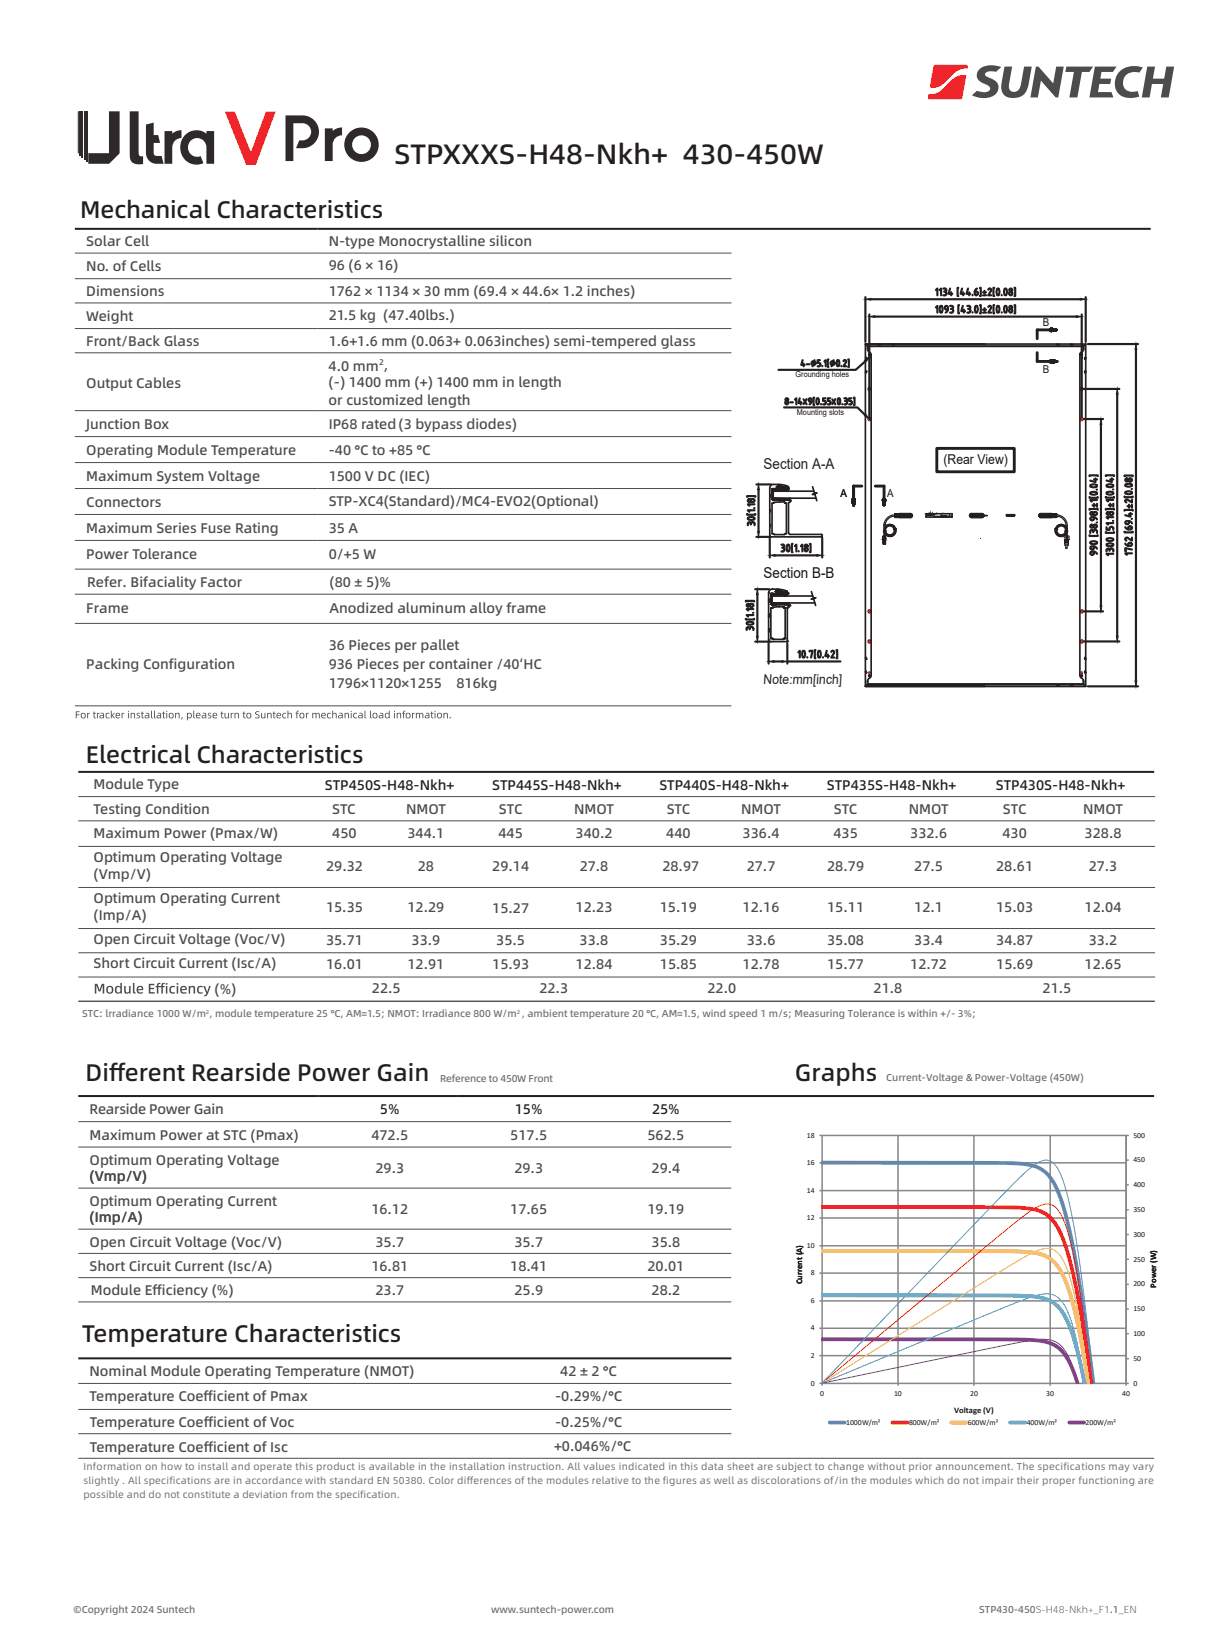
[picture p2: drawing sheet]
<svg xmlns="http://www.w3.org/2000/svg" width="216mm" height="291mm" viewBox="0 0 216 291" stroke-linecap="round" stroke-linejoin="round" font-family="sans-serif">
<defs><g id="words">
<text font-size="4.9" fill="#241f1f" x="69.5" y="29">STPXXXS-H48-Nkh+ 430-450W</text>
<g font-size="4.2" fill="#241f1f">
<text x="14.1" y="38.4">Mechanical Characteristics</text>
<text x="15.2" y="134.6">Electrical Characteristics</text>
<text x="15.1" y="190.7">Dif</text>
<text x="19.2" y="190.7">ferent Rearside Power Gain</text>
<text x="140.2" y="190.7">Graphs</text>
<text x="14.5" y="236.7">Temperature Characteristics</text>
</g>
<text font-size="2.6" fill="#241f1f" x="134.6" y="82.7">Section A-A</text>
<text font-size="2.6" fill="#121717" x="134.6" y="101.9">Section B-B</text>
<g font-size="2.5" fill="#4e4b4c">
<text x="15.2" y="43.4">Solar Cell</text>
<text x="15.2" y="47.8">No. of Cells</text>
<text x="58" y="43.4">N-type Monocrystalline silicon</text>
<text x="58" y="47.7">96 (6 × 16)</text>
<text x="15.2" y="52.2">Dimensions</text>
<text x="58" y="52.2">1762 × 1134 × 30 mm (69.4 × 44.6× 1.2 inches)</text>
<text x="15.2" y="56.6">Weight</text>
<text x="58" y="56.5">21.5 kg (47.40lbs.)</text>
<text x="15.2" y="61.1">Front/Back Glass</text>
<text x="57.9" y="65.4">4.0 mm ,</text>
<text x="58" y="61.1">1.6+1.6 mm (0.063+ 0.063inches) semi-tempered glass</text>
<text x="15.2" y="68.4">Output Cables</text>
<text x="57.9" y="68.3">(-) 1400 mm (+) 1400 mm in length</text>
<text x="57.9" y="71.4">or customized length</text>
<text x="15.2" y="75.7">Junction Box</text>
<text x="58" y="75.7">IP68 rated(3 bypass diodes)</text>
<text x="15.2" y="80.3">Operating Module Temperature</text>
<text x="58" y="80.3">-40 °C to +85 °C</text>
<text x="15.2" y="84.8">Maximum System Voltage</text>
<text x="15.2" y="89.4">Connectors</text>
<text x="58" y="89.2">STP-XC4(Standard)/MC4-EVO2(Optional)</text>
<text x="58" y="84.8">1500 V DC (IEC)</text>
<text x="15.2" y="94">Maximum Series Fuse Rating</text>
<text x="58" y="94">35 A</text>
<text x="15.2" y="98.6">Power Tolerance</text>
<text x="58" y="98.6">0/+5 W</text>
<text x="15.4" y="103.5">Refer. Bifaciality Factor</text>
<text x="58.1" y="103.5">(80 ± 5)%</text>
<text x="15.2" y="108.1">Frame</text>
<text x="58.1" y="108.1">Anodized aluminum alloy frame</text>
<text x="15.2" y="118">Packing Conf</text>
<text x="29.8" y="118">iguration</text>
<text x="58" y="114.6">36 Pieces per pallet</text>
<text x="58" y="118">936 Pieces per container /40‘HC</text>
<text x="58" y="121.3">1796×1120×1255</text>
<text x="80.5" y="121.3">816kg</text>
<text x="16.5" y="139.2">Module Type</text>
<text x="16.5" y="143.5">Testing Condition</text>
<text x="58.6" y="143.6">STC</text>
<text x="71.6" y="143.6">NMOT</text>
<text x="88" y="143.6">STC</text>
<text x="101.2" y="143.6">NMOT</text>
<text x="117.6" y="143.6">STC</text>
<text x="130.7" y="143.6">NMOT</text>
<text x="147" y="143.6">STC</text>
<text x="160.2" y="143.6">NMOT</text>
<text x="176.8" y="143.6">STC</text>
<text x="191" y="143.6">NMOT</text>
<text x="16.5" y="147.8">Maximum Power (Pmax/W)</text>
<text x="58.6" y="147.9">450</text>
<text x="71.9" y="147.9">344.1</text>
<text x="87.9" y="147.9">445</text>
<text x="101.5" y="147.9">340.2</text>
<text x="117.5" y="147.9">440</text>
<text x="130.9" y="147.9">336.4</text>
<text x="147" y="147.9">435</text>
<text x="160.5" y="147.9">332.6</text>
<text x="176.8" y="147.9">430</text>
<text x="191.2" y="147.9">328.8</text>
<text x="16.5" y="152">Optimum Operating Voltage</text>
<text x="16.5" y="155">(Vmp/V)</text>
<text x="57.5" y="153.6">29.32</text>
<text x="73.7" y="153.6">28</text>
<text x="86.8" y="153.6">29.14</text>
<text x="102.2" y="153.6">27.8</text>
<text x="116.8" y="153.6">28.97</text>
<text x="131.7" y="153.6">27.7</text>
<text x="145.8" y="153.6">28.79</text>
<text x="161.2" y="153.6">27.5</text>
<text x="175.6" y="153.6">28.61</text>
<text x="192" y="153.6">27.3</text>
<text x="16.5" y="159.3">Optimum Operating Current</text>
<text x="57.5" y="160.9">15.35</text>
<text x="71.9" y="160.9">12.29</text>
<text x="86.8" y="161.1">15.27</text>
<text x="101.5" y="160.9">12.23</text>
<text x="116.3" y="160.9">15.19</text>
<text x="130.9" y="160.9">12.16</text>
<text x="145.8" y="160.9">15.11</text>
<text x="161.2" y="160.9">12.1</text>
<text x="175.6" y="160.9">15.03</text>
<text x="191.2" y="160.9">12.04</text>
<text x="16.5" y="162.2">(Imp/A)</text>
<text x="16.5" y="166.5">Open Circuit Voltage (Voc/V)</text>
<text x="57.5" y="166.6">35.71</text>
<text x="72.6" y="166.6">33.9</text>
<text x="87.5" y="166.6">35.5</text>
<text x="102.2" y="166.6">33.8</text>
<text x="116.4" y="166.6">35.29</text>
<text x="131.7" y="166.6">33.6</text>
<text x="145.9" y="166.6">35.08</text>
<text x="161.2" y="166.6">33.4</text>
<text x="175.7" y="166.6">34.87</text>
<text x="192" y="166.6">33.2</text>
<text x="16.5" y="170.8">Short Circuit Current (Isc/A)</text>
<text x="57.5" y="170.9">16.01</text>
<text x="71.9" y="170.9">12.91</text>
<text x="86.8" y="170.9">15.93</text>
<text x="101.5" y="170.9">12.84</text>
<text x="116.4" y="170.9">15.85</text>
<text x="130.9" y="170.9">12.78</text>
<text x="145.9" y="170.9">15.77</text>
<text x="160.5" y="170.9">12.72</text>
<text x="175.7" y="170.9">15.69</text>
<text x="191.2" y="170.9">12.65</text>
<text x="37.8" y="175.2">(%)</text>
<text x="65.6" y="175.2">22.5</text>
<text x="95.1" y="175.2">22.3</text>
<text x="124.8" y="175.2">22.0</text>
<text x="154" y="175.2">21.8</text>
<text x="183.8" y="175.2">21.5</text>
<text x="15.8" y="196.5">Rearside Power Gain</text>
<text x="15.8" y="201">Maximum Power at STC (Pmax)</text>
<text x="65.5" y="201">472.5</text>
<text x="90" y="201">517.5</text>
<text x="114.2" y="201">562.5</text>
<text x="15.8" y="205.4">Optimum Operating Voltage</text>
<text x="15.8" y="208.4">(Vmp/V)</text>
<text x="66.2" y="206.9">29.3</text>
<text x="90.7" y="206.9">29.3</text>
<text x="114.9" y="206.9">29.4</text>
<text x="15.8" y="212.6">Optimum Operating Current</text>
<text x="15.8" y="215.6">(Imp/A)</text>
<text x="65.5" y="214.1">16.12</text>
<text x="90" y="214.1">17.65</text>
<text x="114.2" y="214.1">19.19</text>
<text x="15.8" y="219.9">Open Circuit Voltage (Voc/V)</text>
<text x="66.2" y="219.9">35.7</text>
<text x="90.7" y="219.9">35.7</text>
<text x="114.9" y="219.9">35.8</text>
<text x="15.8" y="224.2">Short Circuit Current (Isc/A)</text>
<text x="65.5" y="224.2">16.81</text>
<text x="90" y="224.2">18.41</text>
<text x="114.2" y="224.2">20.01</text>
<text x="16" y="228.4">Module Ef</text>
<text x="26.9" y="228.4">f</text>
<text x="26.9" y="228.4">iciency (%)</text>
<text x="66.2" y="228.4">23.7</text>
<text x="90.7" y="228.4">25.9</text>
<text x="114.9" y="228.4">28.2</text>
<text x="15.8" y="242.7">Nominal Module Operating Temperature (NMOT)</text>
<text x="98.8" y="242.7">42 ± 2 °C</text>
<text x="15.8" y="247.1">Temperature Coef</text>
<text x="15.8" y="251.7">Temperature Coef</text>
<text x="35.9" y="247.1">f</text>
<text x="35.9" y="247.1">icient of Pmax</text>
<text x="35.9" y="251.7">f</text>
<text x="35.9" y="251.7">icient of Voc</text>
<text x="97.9" y="247.1">-0.29%/°C</text>
<text x="97.9" y="251.7">-0.25%/°C</text>
<text x="15.8" y="256">Temperature Coef</text>
<text x="35.9" y="256">f</text>
<text x="35.9" y="256">icient of Isc</text>
<text x="97.7" y="255.9">+0.046%/°C</text>
</g>
<g font-size="2.5" fill="#241f1f">
<text x="57.3" y="139.3">STP450S-H48-Nkh+</text>
<text x="86.8" y="139.3">STP445S-H48-Nkh+</text>
<text x="116.3" y="139.3">STP440S-H48-Nkh+</text>
<text x="145.8" y="139.3">STP435S-H48-Nkh+</text>
<text x="175.6" y="139.3">STP430S-H48-Nkh+</text>
<text x="67" y="196.5">5%</text>
<text x="90.8" y="196.5">15%</text>
<text x="115" y="196.5">25%</text>
</g>
<text font-size="2.4" fill="#121717" x="166.4" y="81.8">(Rear View)</text>
<text font-size="2.4" fill="#241f1f" x="134.6" y="120.6">Note:mm[inch]</text>
<g font-size="1.9" fill="#121717">
<text x="183.9" y="57.5">B</text>
<text x="183.9" y="65.8">B</text>
<text x="148.2" y="87.7">A</text>
<text x="156.5" y="87.7">A</text>
</g>
<g font-size="1.8" fill="#717072">
<text x="14.5" y="179.4">STC: lrradiance 1000 W/m , module temperature 25 °C, AM=1.5; NMOT: Irradiance 800 W/m , ambient temperature 20 °C, AM=1.5, wind speed 1 m/s; Measuring Tolerance is within +/- 3%;</text>
<text x="77.6" y="190.8">Reference to 450W Front</text>
<text x="156.3" y="190.7">Current-Voltage &amp; Power-Voltage (450W)</text>
<text x="14.7" y="259.3">Information on how to install and operate this product is available in the installation instruction. All values indicated in this data sheet are subject to change without prior announcement. The specif</text>
<text x="14.7" y="261.7">slightly . All specif</text>
<text x="29.9" y="261.7">ications are in accordance with standard EN 50380. Color dif</text>
<text x="82.3" y="261.7">ferences of the modules relative to the f</text>
<text x="116.9" y="261.7">igures as well as discolorations of/in the modules which do not impair their proper functioning are</text>
<text x="187.5" y="259.3">ications may vary</text>
<text x="14.7" y="264.2">possible and do not constitute a deviation from the specif</text>
<text x="63.5" y="264.2">ication.</text>
<text x="13" y="284.5">©Copyright 2024 Suntech</text>
<text x="86.6" y="284.5">www.suntech-power.com</text>
<text x="172.7" y="284.5">STP430-450S-H48-Nkh+_F1.1_EN</text>
</g>
<g font-size="1.5" fill="#121717">
<text x="141.4" y="226.5" transform="rotate(-90 141.4 226.5)">Current (A)</text>
<text x="203.9" y="227.1" transform="rotate(-90 203.9 227.1)">Power (W)</text>
<text x="168.3" y="249.1">Voltage (V)</text>
</g>
<text font-size="1.4" fill="#4e4b4c" x="66.8" y="64.4">2</text>
<g font-size="1.4" fill="#121717">
<text x="140.3" y="66.5">Grounding holes</text>
<text x="140.5" y="73.2">Mounting slots</text>
<text x="142.3" y="200.6">18</text>
<text x="199.8" y="200.6">500</text>
<text x="142.3" y="205.5">16</text>
<text x="199.8" y="209.4">400</text>
<text x="199.8" y="205">450</text>
<text x="142.3" y="215.2">12</text>
<text x="142.3" y="210.4">14</text>
<text x="199.8" y="213.7">350</text>
<text x="142.3" y="220.1">10</text>
<text x="199.8" y="218.1">300</text>
<text x="143" y="224.9">8</text>
<text x="199.8" y="226.9">200</text>
<text x="199.8" y="222.5">250</text>
<text x="143" y="229.8">6</text>
<text x="199.8" y="231.2">150</text>
<text x="143" y="239.5">2</text>
<text x="143" y="234.6">4</text>
<text x="199.8" y="240">50</text>
<text x="199.8" y="235.6">100</text>
<text x="143" y="244.4">0</text>
<text x="199.8" y="244.4">0</text>
<text x="144.6" y="246.1">0</text>
<text x="149.2" y="251.2">1000W/m²</text>
<text x="157.7" y="246.1">10</text>
<text x="160.3" y="251.2">800W/m²</text>
<text x="170.7" y="251.2">600W/m²</text>
<text x="171.1" y="246.1">20</text>
<text x="181" y="251.2">400W/m²</text>
<text x="184.5" y="246.1">30</text>
<text x="191.4" y="251.2">200W/m²</text>
<text x="197.9" y="246.1">40</text>
</g>
<g font-size="1" fill="#717072">
<text x="36.3" y="178.9">2</text>
<text x="91.1" y="178.9">2</text>
</g>
</g></defs>
<g fill="#4e4b4c">
<path d="M13.4 125.5v1.2h.1v-.6h.5v-.1h-.5v-.4h.5v-.1zM14.2 126.2a.5 .5 0 0 0 1 0 .5 .5 0 0 0-1 0zM14.3 126.2a.35 .35 0 0 1 .7 0 .35 .35 0 0 1-.7 0zM15.4 125.7v1h.1v-.6l.3-.3 .1-.1-.4 .2v-.2zM16.5 125.5l-.1 .4h.1v.7l.4 .1-.2-.3v-.5h.2v-.2h-.2v-.2zM17.1 125.7v1h.1v-.6l.4-.3v-.1l-.4 .2v-.2zM17.7 125.7v.2h.4l.1 .2h-.5l-.1 .1v.4a.42 .42 0 0 0 .6-.1v.2h.1v-.8zM17.7 126.3l.5-.1v.2l-.3 .2-.2-.1zM18.8 125.8a.53 .53 0 0 0-.2 .5 .53 .53 0 0 0 .5 .4h.2v-.2l-.1 .1a.36 .36 0 0 1-.4-.5 .36 .36 0 0 1 .5-.2v-.2zM19.5 125.3v1.4h.2v-.5l.4 .5h.2l-.4-.5 .4-.5h-.2l-.4 .4v-.8zM20.6 125.8a.54 .54 0 0 0-.2 .5 .54 .54 0 0 0 .4 .4l.3-.1v-.1h-.5l-.1-.2 .7-.1v-.3l-.2-.1zM20.6 125.9h.4v.2h-.5zM21.4 125.7v1h.2v-.6l.3-.3v-.1l-.3 .2v-.2zM22.6 125.4v.1h.1v-.1zM22.6 125.7v1h.1v-1zM23 125.7v1h.2v-.7l.3-.2 .1 .1 .1 .8h.1v-.8a.37 .37 0 0 0-.6 0v-.2zM24.1 125.8v.3l.5 .3-.1 .1h-.4l.1 .2a.36 .36 0 0 0 .5-.3l-.1-.2-.4-.2 .1-.1h.4v-.2zM25 125.5l-.2 .4h.2v.7l.4 .1-.3-.3v-.5h.3v-.2h-.3v-.2zM25.7 125.7v.2h.4l.1 .2h-.5l-.1 .1-.1 .4a.42 .42 0 0 0 .7-.1v.2h.1v-.8zM25.7 126.3l.5-.1v.2l-.4 .2-.1-.1zM26.6 125.3v1.2l.1 .1 .3 .1-.2-.2v-1.2zM27.2 125.3v1.2v.1l.3 .1-.2-.2v-1.2zM27.8 125.7v.2h.4l.1 .2h-.5l-.2 .1v.4a.42 .42 0 0 0 .7-.1v.2h.1v-.8zM27.8 126.3l.5-.1v.2l-.4 .2-.1-.1zM28.7 125.5l-.1 .4h.1l.1 .7 .3 .1-.2-.3v-.5h.2v-.2h-.2v-.2zM29.3 125.4v.1h.2v-.1zM29.3 125.7v1h.2v-1zM29.7 126.2a.5 .5 0 0 0 1 0 .5 .5 0 0 0-1 0zM29.8 126.2a.35 .35 0 0 1 .7 0 .35 .35 0 0 1-.7 0zM30.9 125.7v1h.1v-.7l.3-.2 .2 .1v.8h.2l-.1-.8a.37 .37 0 0 0-.6 0v-.2zM32.1 126.5l-.2 .4h.1l.2-.3v-.1zM33 125.7v1.3h.1v-.5l.1 .2a.46 .46 0 0 0 .6-.5 .46 .46 0 0 0-.6-.4l-.1 .1v-.2zM33.1 126.2a.34 .34 0 0 1 .6 0 .34 .34 0 0 1-.6 0zM34.1 125.3v1.2v.1l.3 .1-.2-.2v-1.2zM34.7 125.8a.54 .54 0 0 0-.1 .5 .54 .54 0 0 0 .4 .4l.3-.1v-.1h-.5l-.1-.2 .6-.1v-.3l-.1-.1zM34.8 125.9h.3l.1 .2h-.5zM35.8 125.7v.2h.4v.2h-.5l-.1 .1v.4a.42 .42 0 0 0 .6-.1v.2h.2l-.1-.8zM35.8 126.3l.4-.1v.2l-.3 .2-.2-.1zM36.7 125.8v.3l.4 .3v.1h-.5l.2 .2a.36 .36 0 0 0 .5-.3l-.1-.2-.4-.2v-.1h.4v-.2zM37.7 125.8a.54 .54 0 0 0-.2 .5 .54 .54 0 0 0 .4 .4l.3-.1v-.1h-.4l-.2-.2 .7-.1v-.3l-.1-.1zM37.7 125.9h.4v.2h-.5zM39 125.5l-.1 .4h.1v.7l.4 .1-.2-.3v-.5h.2v-.2h-.2v-.2zM39.6 125.7v.9a.36 .36 0 0 0 .6-.1l.2 .2v-1h-.2v.7l-.3 .2-.1-.1-.1-.8zM40.7 125.7v1h.1v-.6l.4-.3v-.1l-.4 .2v-.2zM41.4 125.7v1h.1v-.7l.3-.2 .1 .1 .1 .8h.1v-.8a.37 .37 0 0 0-.6 0v-.2zM42.9 125.5l-.1 .4h.1v.7l.4 .1-.2-.3v-.5h.2v-.2h-.2v-.2zM43.4 126.2a.5 .5 0 0 0 1 0 .5 .5 0 0 0-1 0zM43.5 126.2a.35 .35 0 0 1 .7 0 .35 .35 0 0 1-.7 0zM45 125.6v.2a.6 .6 0 0 0 .6 .4l-.1 .3h-.5v.2h.1a.43 .43 0 0 0 .5-.1 .43 .43 0 0 0 .1-.4l-.6-.4 .1-.2h.5v-.1l-.3-.1zM46 125.7l.1 .9a.37 .37 0 0 0 .5-.1l.2 .2v-1h-.2v.7l-.2 .2-.2-.1v-.8zM47.1 125.7v1h.2v-.7l.3-.2 .1 .1v.8h.2v-.8a.37 .37 0 0 0-.6 0v-.2zM48.2 125.5l-.1 .4h.1v.7l.4 .1-.2-.3v-.5h.2v-.2h-.2v-.2zM48.9 125.8a.54 .54 0 0 0-.1 .5 .54 .54 0 0 0 .4 .4l.3-.1v-.1h-.5l-.1-.2 .6-.1v-.3l-.1-.1zM49 125.9h.3l.1 .2h-.5zM50 125.8a.53 .53 0 0 0-.2 .5 .53 .53 0 0 0 .4 .4h.3v-.2l-.2 .1a.36 .36 0 0 1-.4-.5 .36 .36 0 0 1 .6-.2v-.2zM50.7 125.3v1.4h.1v-.7l.3-.2 .2 .1v.8h.2l-.1-.8a.37 .37 0 0 0-.6 0v-.6zM52.4 125.4l-.1 .3h-.2v.2h.2v.8h.1v-.8h.2v-.2h-.2l.1-.2h.2v-.2zM52.7 126.2a.5 .5 0 0 0 1 0 .5 .5 0 0 0-1 0zM52.9 126.2a.35 .35 0 0 1 .7 0 .35 .35 0 0 1-.7 0zM53.9 125.7v1h.2v-.6l.3-.3v-.1l-.3 .2v-.2zM55.1 125.7v1h.1v-.7l.3-.2 .1 .1v.8h.2v-.7l.2-.2 .2 .3v.6h.2l-.1-.8a.35 .35 0 0 0-.5 0 .33 .33 0 0 0-.6 0v-.2zM56.8 125.8a.54 .54 0 0 0-.2 .5 .54 .54 0 0 0 .5 .4l.3-.1v-.1h-.5l-.1-.2 .6-.1v-.3l-.1-.1zM56.9 125.9h.3l.1 .2h-.5zM57.9 125.8a.53 .53 0 0 0-.2 .5 .53 .53 0 0 0 .4 .4h.2v-.2l-.1 .1a.36 .36 0 0 1-.4-.5 .36 .36 0 0 1 .5-.2v-.2zM58.6 125.3v1.4h.1v-.7l.3-.2 .2 .1v.8h.2l-.1-.8a.37 .37 0 0 0-.6 0v-.6zM59.8 125.7v.2h.4l.1 .2h-.5l-.1 .1-.1 .4a.42 .42 0 0 0 .7-.1v.2h.1v-.8zM59.8 126.3l.5-.1v.2l-.3 .2-.2-.1zM60.8 125.7v1h.1v-.7l.3-.2 .1 .1 .1 .8h.1v-.8a.37 .37 0 0 0-.6 0v-.2zM61.9 125.4v.1h.1v-.1zM61.8 125.7v1h.2v-1zM62.5 125.8a.53 .53 0 0 0-.2 .5 .53 .53 0 0 0 .4 .4h.3v-.2l-.2 .1a.36 .36 0 0 1-.4-.5 .36 .36 0 0 1 .6-.2v-.2zM63.4 125.7v.2h.4v.2h-.5l-.1 .1v.4a.42 .42 0 0 0 .6-.1v.2h.2l-.1-.8zM63.3 126.3l.5-.1v.2l-.3 .2-.2-.1zM64.3 125.3v1.2v.1l.3 .1-.2-.2v-1.2zM65.2 125.3v1.2l.1 .1 .2 .1-.1-.2v-1.2zM65.6 126.2a.5 .5 0 0 0 1 0 .5 .5 0 0 0-1 0zM65.8 126.2a.35 .35 0 0 1 .7 0 .35 .35 0 0 1-.7 0zM67 125.7v.2h.4v.2h-.5l-.1 .1v.4a.42 .42 0 0 0 .6-.1l.1 .2h.1v-.8zM67 126.3l.4-.1v.2l-.3 .2-.1-.1zM68 125.8a.49 .49 0 0 0-.1 .6 .49 .49 0 0 0 .6 .3l.1-.2v.2h.1v-1.4h-.1v.6l-.4-.2zM68 126.2a.33 .33 0 0 1 .6 0 .33 .33 0 0 1-.6 0zM69.5 125.4v.1h.1v-.1zM69.5 125.7v1h.1v-1zM70 125.7v1h.1v-.7l.3-.2 .1 .1 .1 .8h.1v-.8a.37 .37 0 0 0-.6 0v-.2zM71.2 125.4l-.1 .3h-.2v.2h.2v.8h.1v-.8h.2v-.2h-.2l.1-.2h.2v-.2zM71.5 126.2a.49 .49 0 0 0 .9 0 .49 .49 0 0 0-.9 0zM71.6 126.2a.35 .35 0 0 1 .7 0 .35 .35 0 0 1-.7 0zM72.7 125.7v1h.1v-.6l.3-.3v-.1l-.3 .2v-.2zM73.3 125.7v1h.2v-.7l.2-.2 .2 .1v.8h.2v-.7l.2-.2 .2 .3v.6h.1v-.8a.35 .35 0 0 0-.6 0 .33 .33 0 0 0-.5 0v-.2zM75.1 125.7v.2h.4l.1 .2h-.5l-.2 .1v.4a.42 .42 0 0 0 .7-.1v.2h.1v-.8zM75.1 126.3l.5-.1v.2l-.4 .2-.1-.1zM76 125.5l-.1 .4h.1l.1 .7 .3 .1-.2-.3v-.5h.2v-.2h-.2v-.2zM76.6 125.4v.1h.2v-.1zM76.6 125.7v1h.2v-1zM77 126.2a.5 .5 0 0 0 1 0 .5 .5 0 0 0-1 0zM77.1 126.2a.35 .35 0 0 1 .7 0 .35 .35 0 0 1-.7 0zM78.2 125.7v1h.1v-.7l.3-.2 .2 .1v.8h.2l-.1-.8a.37 .37 0 0 0-.6 0v-.2zM79.3 126.5v.2h.2v-.2z"/>
<path d="M35.9 173.9h.2l.4 1 .4-1h.3l-.6 1.4-.4 .4h-.2v-.2l.4-.3zM34.9 174l.5-.1h.3v.2h-.1a.47 .47 0 0 0-.6 .6 .47 .47 0 0 0 .7 .3v.2a.73 .73 0 0 1-.9-.2 .73 .73 0 0 1 .1-1zM33.3 173.9h.2v.2l.1-.1a.49 .49 0 0 1 .8 .3v.9h-.3v-1l-.2-.1-.4 .2v.9h-.2zM32.2 174.1l-.2 .4 .7-.1-.1-.3zM31.9 174a.59 .59 0 0 1 .8-.1 .59 .59 0 0 1 .2 .7l-.9 .1a.48 .48 0 0 0 .4 .4 .48 .48 0 0 0 .5-.2v.3a.75 .75 0 0 1-1-.2 .75 .75 0 0 1 0-1zM31.2 173.9h.2v1.3h-.2zM31.1 173.5a.16 .16 0 0 1 .3 0 .16 .16 0 0 1-.3 0zM30 174l.5-.1h.3v.2h-.1a.47 .47 0 0 0-.6 .6 .47 .47 0 0 0 .7 .3v.2a.73 .73 0 0 1-.9-.2 .73 .73 0 0 1 .1-1zM29.2 173.9h.3v1.3h-.3zM29.2 173.5a.16 .16 0 0 1 .3 0 .16 .16 0 0 1-.3 0zM27.9 173.4h.4v.2h-.3l-.1 .3h.6l.2-.5 .3-.1v.3l-.3 .1v.2h.3v.2h-.3v1.1h-.2v-1.1h-.6v1.1h-.2v-1.1h-.3v-.2h.3zM26.2 173.5h1v.3h-.7v.4h.7v.3h-.7v.5h.8v.2h-1.1zM24.5 174.1l-.1 .4 .6-.1-.1-.3zM24.2 174a.59 .59 0 0 1 .8-.1 .59 .59 0 0 1 .2 .7l-.8 .1a.48 .48 0 0 0 .3 .4 .48 .48 0 0 0 .5-.2v.3a.75 .75 0 0 1-1-.2 .75 .75 0 0 1 0-1zM23.4 173.3h.3v1.6v.1h.2v.2l-.4-.1zM21.9 173.9h.3v1l.2 .1 .4-.2v-.9h.2v1.3h-.2v-.2a.47 .47 0 0 1-.6 .2 .47 .47 0 0 1-.3-.4zM20.7 174.1l-.1 .2a.45 .45 0 0 0 0 .5 .45 .45 0 0 0 .5 .2 .56 .56 0 0 0-.2-.9zM20.5 174l.5-.1 .2 .2v-.8h.3v1.9h-.2l-.1-.2a.58 .58 0 0 1-.8 .1 .58 .58 0 0 1-.1-.7zM19.1 174.1a.58 .58 0 0 0 .3 .9h.2a.58 .58 0 0 0-.2-.9zM18.9 174a.7 .7 0 0 1 .9 0 .7 .7 0 0 1 .1 .9 .68 .68 0 0 1-.9 .3 .68 .68 0 0 1-.2-1zM16.7 173.5h.5l.3 1.1 .4-1.1h.5v1.7h-.3v-1.4l-.4 1.1h-.3l-.4-1.1v1.4h-.3z"/>
</g>
<g fill="none" stroke="#4e4b4c" stroke-width=".18">
<path d="M13.2 49.2h115.8M13.2 53.4h115.8M13.2 57.9h115.8M13.2 44.6h115.8M13.2 62.2h115.8M13.2 72.4h115.8M13.2 77h115.8M13.2 81.6h115.8M13.2 86.2h115.8M13.2 90.7h115.8M13.2 95.3h115.8M13.2 104.8h115.8"/>
<path d="M13.2 109.9h115.8M13.2 124.5h115.8M13.8 176.6h189.7"/>
</g>
<path d="M13.2 40.4h189.7M13.8 136.1h189.7" fill="none" stroke="#241f1f" stroke-width=".35"/>
<g fill="#4e4b4c">
<path d="M172.6 12.3a3.9 3.9 0 0 1 3.9-.5l-.2 .2a1.11 1.11 0 0 1-1.2 .6 1.15 1.15 0 0 0-1.4 .5 1.36 1.36 0 0 0 1.1 .7 1.68 1.68 0 0 1 1.3 1.8 1.68 1.68 0 0 1-1.6 1.6 4.5 4.5 0 0 1-3.1-.4l.2-.2a.96 .96 0 0 1 1.4-.4h.3a.84 .84 0 0 0 .9 0 .84 .84 0 0 0 .3-.8l-.8-.6a1.58 1.58 0 0 1-1.1-2.5z"/>
<path d="M177.1 11.7h1.4l-.6 3a1.02 1.02 0 0 0 .3 1.3 1.02 1.02 0 0 0 1.3 0l.4-.7 .7-3.6h1.3a9.4 9.4 0 0 1-1.2 4.7 2.84 2.84 0 0 1-3.6 .4 2.57 2.57 0 0 1-.5-2.2z"/>
</g>
<g fill="#ef1923">
<path d="M164.7 11.6l.3-.2h5.4l.2 .2v.5a4.6 4.6 0 0 0-3.7 2.2 2.91 2.91 0 0 1-3 1.1z"/>
<path d="M163.7 16.6h.7a3.8 3.8 0 0 0 2.7-1.8 3.7 3.7 0 0 1 3.3-1.5l-.7 3.9-.2 .3h-5.6l-.3-.2z"/>
</g>
<g fill="#4e4b4c">
<path d="M202.3 11.7h1.4l-.4 2.2h2l.4-2.2h1.3l-.9 5.5h-1.4l.4-2.4h-2l-.4 2.4h-1.4z"/>
<path d="M193.1 11.7h3.8l-.7 1h-2l-.2 1.2h1.9l-.1 .9h-2l-.2 1.4h2.4l.3 1h-4.2z"/>
<path d="M182.6 11.7h.5l2.6 3 .5-3h1.4l-1 5.5h-.5l-2.6-3-.5 3h-1.3z"/>
<path d="M197.3 12.7a3.9 3.9 0 0 1 4.2-.8l-.6 .9a1.97 1.97 0 0 0-2.4 .5 1.97 1.97 0 0 0 0 2.5 2.32 2.32 0 0 0 2.1 .2l.3 1a3.8 3.8 0 0 1-3.7-.5 2.97 2.97 0 0 1 .1-3.8z"/>
<path d="M188 11.7h4.8l-.7 1h-1.3l-.8 4.5h-1.4l.8-4.5h-1.5z"/>
</g>
<path d="M13.2 100.4h115.8M13.8 144.8h189.9M13.8 149.3h189.9M13.8 156.5h189.9M13.8 140.5h189.9M13.8 163.8h189.9M13.8 168h189.9M13.8 172.3h189.9M13.8 176.6h189.9" fill="none" stroke="#4e4b4c" stroke-width=".18"/>
<g fill="#2e292a">
<path d="M50.3 20.4h3a2.89 2.89 0 0 1 2.9 2.8 2.89 2.89 0 0 1-2.9 2.9h-1.1l.6-1.3a1.57 1.57 0 0 0 1.9-.9 1.57 1.57 0 0 0-.8-2.1l-2.2-.1v6.7h-1.4z"/>
<path d="M57.3 22.6h1.4v.5l.7-.4 .9-.2v1.4a1.65 1.65 0 0 0-1.6 1.6v2.9h-1.4z"/>
<path d="M62.1 25.5a1.65 1.65 0 0 0 3.3 0 1.65 1.65 0 0 0-3.3 0zM60.7 25.5a3 3 0 0 1 6.1 0 3 3 0 0 1-6.1 0z"/>
</g>
<path d="M39.7 19.7h1.7l2.8 7.1 2.7-7.1h1.7l-3.5 9.4h-1.7z" fill="#ef1923"/>
<path d="M22.9 19.6h1.5l.1 7.4a.53 .53 0 0 0 .2 .5 .53 .53 0 0 0 .5 .1v1.3a1.9 1.9 0 0 1-2.2-.8l-.1-.9z" fill-rule="evenodd" fill="#2e292a"/>
<path d="M14.2 19.6v7.8M14.5 19.6v8.2M14.9 19.6v8.6M15.3 19.6v8.9" fill="none" stroke="#2e292a" stroke-width=".22"/>
<g fill="#2e292a">
<path d="M13.7 19.6h.2v7.4h-.2z" fill-rule="evenodd"/>
<path d="M19.2 19.6h1.9v7.4l-1.9 1.9h-3.6v-1.9h3.6z" fill-rule="evenodd"/>
</g>
<g fill="#2e292a">
<path d="M25.7 22l1.4-.4v2.2h.8l.3 1.4h-1.1v1.8a.51 .51 0 0 0 .5 .5h.9l.3 1.4h-1.2a1.88 1.88 0 0 1-1.9-1.9z"/>
<path d="M29 23.1h1.4v.5l.7-.5 .9-.1v1.3a1.64 1.64 0 0 0-1.6 1.7v2.9h-1.4z"/>
<path d="M32.6 23.9a2.82 2.82 0 0 1 3.8-.3v-.5h1.4v5.8h-1.4v-2.9a1.64 1.64 0 0 0-1.9-1.6 1.64 1.64 0 0 0-1.3 2 1.64 1.64 0 0 0 2.2 1.1l.5 1.3a3 3 0 0 1-3.7-1.1 3 3 0 0 1 .4-3.8z"/>
</g>
<path d="M13.8 197.8h115.1M13.8 202.3h115.1M13.8 209.5h115.1M13.8 216.8h115.1M13.8 221.1h115.1M13.8 225.3h115.1M13.8 229.6h115.1M13.8 244h115.2M13.8 248.6h115.2M13.8 252.9h115.2M13.8 257.2h189.7" fill="none" stroke="#4e4b4c" stroke-width=".18"/>
<path d="M13.8 193.3h189.7M13.8 239.6h115.2" fill="none" stroke="#241f1f" stroke-width=".35"/>
<g fill="#fff">
<path d="M131.9 198.3h79.4v53.8h-79.4z" fill-rule="evenodd"/>
<path d="M145 200.3h53.6v43.7h-53.6z" fill-rule="evenodd"/>
</g>
<g fill="none" stroke="#88878b" stroke-width=".27">
<path d="M144.5 200.3h54.5M144.5 205.1h54.1M144.5 210h54.1M144.5 214.8h54.1M144.5 219.7h54.1M145 200.3v44.1M158.3 200.3v44.1M171.7 200.3v44.1M185.2 200.3v44.1M198.6 200.3v44.1M198.6 204.6h.4M198.6 209h.4"/>
<path d="M198.6 213.4h.4M198.6 217.7h.4M144.5 224.5h54.1M144.5 229.4h54.1M144.5 234.3h54.1M144.5 239.1h54.1M198.6 222.1h.4M198.6 226.5h.4M198.6 230.9h.4M198.6 235.2h.4M198.6 239.6h.4M144.5 244h54.5"/>
</g>
<path d="M144.9 205l31.9 .1a18.5 18.5 0 0 1 6.2 .8 8.3 8.3 0 0 1 3.9 5l1.4 4.8 1.4 6.8 1.5 9.3 1.6 12.1M146.3 250.9h2.7" fill="none" stroke="#578cc9" stroke-width=".67"/>
<path d="M144.9 212.9h32.4a19.1 19.1 0 0 1 6.3 .8 7.8 7.8 0 0 1 3.8 4.6l1.2 3.9 1.2 5.4 1.3 7.1 1.4 9.2M157.4 250.9h2.6" fill="none" stroke="#f02b2b" stroke-width=".67"/>
<path d="M144.9 220.6l33.1 .1a16.5 16.5 0 0 1 6.6 .9 9.3 9.3 0 0 1 3.7 5.4l.9 2.8 .9 3.9 1.8 10.2M167.7 250.9h2.7" fill="none" stroke="#fab73b" stroke-width=".67"/>
<path d="M144.9 228.4l33.6 .1a17.6 17.6 0 0 1 6.5 .9 8.5 8.5 0 0 1 3.7 4.8l1.3 4.1 1.2 5.6M178.1 250.9h2.7" fill="none" stroke="#28ace1" stroke-width=".67"/>
<path d="M144.9 236.2h34.8a13.5 13.5 0 0 1 6.4 1.1 10.1 10.1 0 0 1 3.5 5.4l.4 1.2M188.6 250.9h2.6" fill="none" stroke="#6f419a" stroke-width=".67"/>
<path d="M144.9 243.9l33.1-34.5a27.2 27.2 0 0 1 5.4-4.5 2.32 2.32 0 0 1 3.2 1.4 43.3 43.3 0 0 1 3 11.1l1.5 11 1.7 15.5" fill="none" stroke="#578cc9" stroke-width=".18"/>
<path d="M144.9 243.9l32.8-27.2a28.7 28.7 0 0 1 5.9-4.2 2.61 2.61 0 0 1 3.5 1.7l.7 1.8 .7 1.9 1.3 6 1.3 8.6 1.4 11.4" fill="none" stroke="#f02b2b" stroke-width=".18"/>
<path d="M144.9 243.9l33.4-20.8a20.8 20.8 0 0 1 6-2.9 3.3 3.3 0 0 1 3.3 2.3l1.1 3 1.1 4.5 1 6 1.1 7.9" fill="none" stroke="#fab73b" stroke-width=".18"/>
<path d="M144.9 243.9l33.6-13.9a19.9 19.9 0 0 1 6.3-1.8 4.3 4.3 0 0 1 3.4 3l.8 2.2 .8 2.7 1.4 7.8" fill="none" stroke="#28ace1" stroke-width=".18"/>
<path d="M144.9 243.9l34.4-7.1a13.6 13.6 0 0 1 6.5-.3 6.8 6.8 0 0 1 3.2 4.3l1 3.1" fill="none" stroke="#6f419a" stroke-width=".18"/>
<path d="M135.7 90v.1M137.6 86.2h.1M173.7 121h-21.1h38.8" fill="none" stroke="#241f1f" stroke-width=".3"/>
<path d="M137.1 85.7h.4z" fill="#241f1f"/>
<path d="M137.1 85.7h.4z" fill="none" stroke="#241f1f" stroke-width=".18"/>
<path d="M137.1 85.7h.4zM137.1 85.7h.4z" fill="#241f1f"/>
<path d="M137.1 85.7h.4z" fill="none" stroke="#241f1f" stroke-width=".18"/>
<path d="M137.1 85.7l.5 .1zM137.1 85.8h.5z" fill="#241f1f"/>
<path d="M137.1 85.8h.5zM137.1 85.7l.5 .1z" fill="none" stroke="#241f1f" stroke-width=".18"/>
<path d="M137.1 85.8h.7zM137 85.8h.8z" fill="#241f1f"/>
<path d="M137 85.8h.8zM137.1 85.8h.7z" fill="none" stroke="#241f1f" stroke-width=".18"/>
<path d="M137 85.8h.8zM137 85.8h.8z" fill="#241f1f"/>
<path d="M137 85.8h.8z" fill="none" stroke="#241f1f" stroke-width=".18"/>
<path d="M137 85.8h.9zM137 85.8h.9z" fill="#241f1f"/>
<path d="M137 85.8h.9z" fill="none" stroke="#241f1f" stroke-width=".18"/>
<path d="M137 85.8h1zM137 85.8h1z" fill="#241f1f"/>
<path d="M137 85.8h1z" fill="none" stroke="#241f1f" stroke-width=".18"/>
<path d="M137 85.8h1.1zM137 85.8h1.1z" fill="#241f1f"/>
<path d="M137 85.8h1.1z" fill="none" stroke="#241f1f" stroke-width=".18"/>
<path d="M137 85.8h1.1zM137 85.8h1.1z" fill="#241f1f"/>
<path d="M137 85.8h1.1z" fill="none" stroke="#241f1f" stroke-width=".18"/>
<path d="M137 85.8h1.2zM137 85.8h1.2z" fill="#241f1f"/>
<path d="M137 85.8h1.2z" fill="none" stroke="#241f1f" stroke-width=".18"/>
<path d="M137 85.8l1.3 .1zM137 85.8l1.3 .1z" fill="#241f1f"/>
<path d="M137 85.8l1.3 .1z" fill="none" stroke="#241f1f" stroke-width=".18"/>
<path d="M137 85.9h1.4zM137 85.9h1.4z" fill="#241f1f"/>
<path d="M137 85.9h1.4z" fill="none" stroke="#241f1f" stroke-width=".18"/>
<path d="M137 85.9h1.5zM137 85.9h1.5z" fill="#241f1f"/>
<path d="M137 85.9h1.5z" fill="none" stroke="#241f1f" stroke-width=".18"/>
<path d="M137 85.9h1.5zM137 85.9h1.5z" fill="#241f1f"/>
<path d="M137 85.9h1.5z" fill="none" stroke="#241f1f" stroke-width=".18"/>
<path d="M137 85.9h1.6zM137 85.9h1.6z" fill="#241f1f"/>
<path d="M137 85.9h1.6z" fill="none" stroke="#241f1f" stroke-width=".18"/>
<path d="M137 85.9l1.6 .1zM137 85.9l1.6 .1z" fill="#241f1f"/>
<path d="M137 85.9l1.6 .1z" fill="none" stroke="#241f1f" stroke-width=".18"/>
<path d="M137 86h1.7zM137 86h1.7z" fill="#241f1f"/>
<path d="M137 86h1.7z" fill="none" stroke="#241f1f" stroke-width=".18"/>
<path d="M137 86h1.7zM137 86h1.7z" fill="#241f1f"/>
<path d="M137 86h1.7z" fill="none" stroke="#241f1f" stroke-width=".18"/>
<path d="M137.1 86h1.6zM137.1 86h1.6z" fill="#241f1f"/>
<path d="M137.1 86h1.6z" fill="none" stroke="#241f1f" stroke-width=".18"/>
<path d="M137.1 86h1.7zM137.1 86h1.7z" fill="#241f1f"/>
<path d="M137.1 86h1.7z" fill="none" stroke="#241f1f" stroke-width=".18"/>
<path d="M137.1 86h1.7zM137.1 86h1.7z" fill="#241f1f"/>
<path d="M137.1 86h1.7z" fill="none" stroke="#241f1f" stroke-width=".18"/>
<path d="M137.4 86h1.4zM137.4 86h1.4zM137.4 86h1.4z" fill="#241f1f"/>
<path d="M137.4 86h1.4z" fill="none" stroke="#241f1f" stroke-width=".18"/>
<path d="M137.4 86h1.4z" fill="#241f1f"/>
<path d="M137.4 86h1.4z" fill="none" stroke="#241f1f" stroke-width=".18"/>
<path d="M137.5 86h1.3zM137.5 86h1.3z" fill="#241f1f"/>
<path d="M137.5 86h1.3z" fill="none" stroke="#241f1f" stroke-width=".18"/>
<path d="M137.5 86h1.3zM137.5 86h1.3z" fill="#241f1f"/>
<path d="M137.5 86h1.3z" fill="none" stroke="#241f1f" stroke-width=".18"/>
<path d="M137.5 86h1.3zM137.5 86h1.3z" fill="#241f1f"/>
<path d="M137.5 86h1.3z" fill="none" stroke="#241f1f" stroke-width=".18"/>
<path d="M137.5 86l1.3 .1zM137.5 86l1.3 .1z" fill="#241f1f"/>
<path d="M137.5 86l1.3 .1zM137.5 86.1h1.3z" fill="none" stroke="#241f1f" stroke-width=".18"/>
<path d="M137.5 86.1h1.3z" fill="#241f1f"/>
<path d="M137.5 86.1h1.3z" fill="none" stroke="#241f1f" stroke-width=".18"/>
<path d="M137.5 86.1h1.4zM137.5 86.1h1.4z" fill="#241f1f"/>
<path d="M137.5 86.1h1.4z" fill="none" stroke="#241f1f" stroke-width=".18"/>
<path d="M137.5 86.1h1.4zM137.5 86.1h1.4z" fill="#241f1f"/>
<path d="M137.5 86.1h1.4z" fill="none" stroke="#241f1f" stroke-width=".18"/>
<path d="M137.6 86.1h1.3zM137.6 86.1h1.3z" fill="#241f1f"/>
<path d="M137.6 86.1h1.3z" fill="none" stroke="#241f1f" stroke-width=".18"/>
<path d="M137.6 86.1h1.3zM137.6 86.1h1.3z" fill="#241f1f"/>
<path d="M137.6 86.1h1.3z" fill="none" stroke="#241f1f" stroke-width=".18"/>
<path d="M137.6 86.1h1.3zM137.6 86.1h1.3z" fill="#241f1f"/>
<path d="M137.6 86.1h1.3z" fill="none" stroke="#241f1f" stroke-width=".18"/>
<path d="M137.6 86.1h1.3zM137.6 86.1h1.2z" fill="#241f1f"/>
<path d="M137.6 86.1h1.2zM137.6 86.1h1.3z" fill="none" stroke="#241f1f" stroke-width=".18"/>
<path d="M137.6 86.1h1.2zM137.6 86.1h1.2z" fill="#241f1f"/>
<path d="M137.6 86.1h1.2z" fill="none" stroke="#241f1f" stroke-width=".18"/>
<path d="M137.6 86.1h1.2zM137.6 86.1h1.2z" fill="#241f1f"/>
<path d="M137.6 86.1h1.2z" fill="none" stroke="#241f1f" stroke-width=".18"/>
<path d="M137.6 86.1h1.2zM137.6 86.1h1.2z" fill="#241f1f"/>
<path d="M137.6 86.1h1.2z" fill="none" stroke="#241f1f" stroke-width=".18"/>
<path d="M137.6 86.1h1.2zM137.6 86.1h1.2z" fill="#241f1f"/>
<path d="M137.6 86.1h1.2z" fill="none" stroke="#241f1f" stroke-width=".18"/>
<path d="M137.6 86.1h1.2zM137.6 86.1l1.2 .1z" fill="#241f1f"/>
<path d="M137.6 86.1h1.2zM137.6 86.1l1.2 .1z" fill="none" stroke="#241f1f" stroke-width=".18"/>
<path d="M137.6 86.2h1.2zM137.6 86.2h1.2zM137.6 86.2h1.2zM137.6 86.2h1.2z" fill="#241f1f"/>
<path d="M137.6 86.2h1.2z" fill="none" stroke="#241f1f" stroke-width=".18"/>
<path d="M137.6 86.2h1.2zM137.6 86.2h1.2z" fill="#241f1f"/>
<path d="M137.6 86.2h1.2z" fill="none" stroke="#241f1f" stroke-width=".18"/>
<path d="M137.6 86.2h1.2zM137.6 86.2h1.1z" fill="#241f1f"/>
<path d="M137.6 86.2h1.1zM137.6 86.2h1.2z" fill="none" stroke="#241f1f" stroke-width=".18"/>
<path d="M137.6 86.2h1.1zM137.6 86.2h1.1z" fill="#241f1f"/>
<path d="M137.6 86.2h1.1z" fill="none" stroke="#241f1f" stroke-width=".18"/>
<path d="M137.6 86.2h1.1zM137.6 86.2h1.1z" fill="#241f1f"/>
<path d="M137.6 86.2h1.1z" fill="none" stroke="#241f1f" stroke-width=".18"/>
<path d="M136.3 86.2h.1" fill="none" stroke="#241f1f" stroke-width=".18"/>
<path d="M136.2 86.2h.2z" fill="#241f1f"/>
<path d="M136.2 86.2h.2zM136.3 86.2h.1" fill="none" stroke="#241f1f" stroke-width=".18"/>
<path d="M137.6 86.2h1.1zM137.6 86.2h1.1z" fill="#241f1f"/>
<path d="M137.6 86.2h1.1z" fill="none" stroke="#241f1f" stroke-width=".18"/>
<path d="M136.2 86.2h.3zM136.2 86.2h.3z" fill="#241f1f"/>
<path d="M136.2 86.2h.3z" fill="none" stroke="#241f1f" stroke-width=".18"/>
<path d="M137.6 86.2h1.1zM137.6 86.2h1.1z" fill="#241f1f"/>
<path d="M137.6 86.2h1.1z" fill="none" stroke="#241f1f" stroke-width=".18"/>
<path d="M136.2 86.2h.4zM136.2 86.2h.4z" fill="#241f1f"/>
<path d="M136.2 86.2h.4z" fill="none" stroke="#241f1f" stroke-width=".18"/>
<path d="M137.6 86.2h1.1zM137.6 86.2h1.1z" fill="#241f1f"/>
<path d="M137.6 86.2h1.1z" fill="none" stroke="#241f1f" stroke-width=".18"/>
<path d="M137.6 86.2h1.1zM137.6 86.2h1.1z" fill="#241f1f"/>
<path d="M137.6 86.2h1.1z" fill="none" stroke="#241f1f" stroke-width=".18"/>
<path d="M136.2 86.2h.7zM136.2 86.2h.7z" fill="#241f1f"/>
<path d="M136.2 86.2h.7z" fill="none" stroke="#241f1f" stroke-width=".18"/>
<path d="M137.6 86.2h1.1zM137.6 86.2h1.1z" fill="#241f1f"/>
<path d="M137.5 86.2h1.2zM137.6 86.2h1.1z" fill="none" stroke="#241f1f" stroke-width=".18"/>
<path d="M136.2 86.2h.9zM136.2 86.2h.9z" fill="#241f1f"/>
<path d="M136.2 86.2h.9z" fill="none" stroke="#241f1f" stroke-width=".18"/>
<path d="M137.5 86.2h1.2zM137.5 86.2h1.2z" fill="#241f1f"/>
<path d="M137.5 86.2h1.2z" fill="none" stroke="#241f1f" stroke-width=".18"/>
<path d="M137.5 86.2h1.2z" fill="#241f1f"/>
<path d="M137.5 86.2h1.2z" fill="none" stroke="#241f1f" stroke-width=".18"/>
<path d="M137.5 86.2l1.2 .1zM137.5 86.3h1.2z" fill="#241f1f"/>
<path d="M137.5 86.2l1.2 .1z" fill="none" stroke="#241f1f" stroke-width=".18"/>
<path d="M137.5 86.3h1.2zM137.5 86.3h1.2z" fill="#241f1f"/>
<path d="M137.5 86.3h1.2z" fill="none" stroke="#241f1f" stroke-width=".18"/>
<path d="M136.2 86.2l1.2 .1zM136.2 86.2l1.2 .1z" fill="#241f1f"/>
<path d="M136.2 86.2l1.2 .1z" fill="none" stroke="#241f1f" stroke-width=".18"/>
<path d="M137.5 86.3h1.2zM137.5 86.3h1.2z" fill="#241f1f"/>
<path d="M137.5 86.3h1.2z" fill="none" stroke="#241f1f" stroke-width=".18"/>
<path d="M136.1 86.3h1.4zM136.1 86.3h1.4z" fill="#241f1f"/>
<path d="M136.1 86.3h1.4z" fill="none" stroke="#241f1f" stroke-width=".18"/>
<path d="M137.5 86.3h1.2zM137.5 86.3h1.2z" fill="#241f1f"/>
<path d="M137.5 86.3h1.2z" fill="none" stroke="#241f1f" stroke-width=".18"/>
<path d="M136.1 86.3h1.4zM136.1 86.3h1.4z" fill="#241f1f"/>
<path d="M136.1 86.3h1.4z" fill="none" stroke="#241f1f" stroke-width=".18"/>
<path d="M136.1 86.3h2.6zM136.1 86.3h2.6z" fill="#241f1f"/>
<path d="M136.1 86.3h2.6z" fill="none" stroke="#241f1f" stroke-width=".18"/>
<path d="M136.1 86.3h2.6zM136.1 86.3h2.6z" fill="#241f1f"/>
<path d="M136.1 86.3h2.6z" fill="none" stroke="#241f1f" stroke-width=".18"/>
<path d="M136.1 86.3h2.6zM136.1 86.3h2.6z" fill="#241f1f"/>
<path d="M136.1 86.3h2.6z" fill="none" stroke="#241f1f" stroke-width=".18"/>
<path d="M136.1 86.3h2.6zM136.1 86.3h2.6z" fill="#241f1f"/>
<path d="M136.1 86.3h2.6z" fill="none" stroke="#241f1f" stroke-width=".18"/>
<path d="M136.1 86.3h2.6zM136.1 86.3h2.6z" fill="#241f1f"/>
<path d="M136.1 86.3h2.6z" fill="none" stroke="#241f1f" stroke-width=".18"/>
<path d="M136.1 86.3h2.6zM136.1 86.3h2.6z" fill="#241f1f"/>
<path d="M136.1 86.3h2.6z" fill="none" stroke="#241f1f" stroke-width=".18"/>
<path d="M136.1 86.3h2.6zM136.1 86.3h2.6z" fill="#241f1f"/>
<path d="M136.1 86.3h2.6z" fill="none" stroke="#241f1f" stroke-width=".18"/>
<path d="M136.1 86.3h2.6zM136.1 86.3h2.6z" fill="#241f1f"/>
<path d="M136.1 86.3h2.6z" fill="none" stroke="#241f1f" stroke-width=".18"/>
<path d="M136.1 86.3l2.6 .1zM136.1 86.3l2.6 .1z" fill="#241f1f"/>
<path d="M136.1 86.3l2.6 .1z" fill="none" stroke="#241f1f" stroke-width=".18"/>
<path d="M136.1 86.4h2.6zM136.1 86.4h2.6z" fill="#241f1f"/>
<path d="M136.1 86.4h2.6z" fill="none" stroke="#241f1f" stroke-width=".18"/>
<path d="M136.1 86.4h2.6zM136.1 86.4h2.6z" fill="#241f1f"/>
<path d="M136.1 86.4h2.6z" fill="none" stroke="#241f1f" stroke-width=".18"/>
<path d="M136.1 86.4h2.6zM136.1 86.4h2.6z" fill="#241f1f"/>
<path d="M136.1 86.4h2.6z" fill="none" stroke="#241f1f" stroke-width=".18"/>
<path d="M136.1 86.4l2.9 .2v-.2zM136.1 86.4v.2h2.9z" fill="#241f1f"/>
<path d="M136.1 86.4h2.9v.2zM136.1 86.4l2.9 .2h-2.9z" fill="none" stroke="#241f1f" stroke-width=".18"/>
<path d="M136.1 86.6l.2 1.3v-1.3zM136.1 86.6v1.3h.2z" fill="#241f1f"/>
<path d="M136.1 86.6h.2v1.3zM136.1 86.6l.2 1.3h-.2z" fill="none" stroke="#241f1f" stroke-width=".18"/>
<path d="M136.1 87.9h3.3zM136.1 87.9h3.3z" fill="#241f1f"/>
<path d="M136.1 87.9h3.3z" fill="none" stroke="#241f1f" stroke-width=".18"/>
<path d="M136.1 87.9l3.3 .1zM136.1 87.9l3.3 .1z" fill="#241f1f"/>
<path d="M136.1 87.9l3.3 .1z" fill="none" stroke="#241f1f" stroke-width=".18"/>
<path d="M136.1 88h3.3zM136.1 88h3.3z" fill="#241f1f"/>
<path d="M136.1 88h3.3z" fill="none" stroke="#241f1f" stroke-width=".18"/>
<path d="M136.2 88l3.2 .1zM136.2 88l3.2 .1z" fill="#241f1f"/>
<path d="M136.2 88l3.2 .1z" fill="none" stroke="#241f1f" stroke-width=".18"/>
<path d="M136.2 88.1h3.2zM136.2 88.1h3.2z" fill="#241f1f"/>
<path d="M136.2 88.1h3.2z" fill="none" stroke="#241f1f" stroke-width=".18"/>
<path d="M136.2 88.1l3.2 .1zM136.2 88.1l3.2 .1z" fill="#241f1f"/>
<path d="M136.2 88.1l3.2 .1z" fill="none" stroke="#241f1f" stroke-width=".18"/>
<path d="M136.2 88.2h1.3zM136.2 88.2h1z" fill="#241f1f"/>
<path d="M136.2 88.2h1.3zM136.2 88.2h1z" fill="none" stroke="#241f1f" stroke-width=".18"/>
<path d="M138.6 88.2h.8zM139.2 88.2h.2z" fill="#241f1f"/>
<path d="M138.6 88.2h.8zM139.2 88.2h.2z" fill="none" stroke="#241f1f" stroke-width=".18"/>
<path d="M138.6 88.2h.8z" fill="#241f1f"/>
<path d="M138.6 88.2h.8z" fill="none" stroke="#241f1f" stroke-width=".18"/>
<path d="M136.2 88.2h1zM136.2 88.2h.6z" fill="#241f1f"/>
<path d="M136.2 88.2h1zM136.2 88.2h.6z" fill="none" stroke="#241f1f" stroke-width=".18"/>
<path d="M136.3 88.2h.5zM136.3 88.2h.3z" fill="#241f1f"/>
<path d="M136.3 88.2h.5zM136.3 88.2h.3z" fill="none" stroke="#241f1f" stroke-width=".18"/>
<path d="M136.4 88.2h.1z" fill="#241f1f"/>
<path d="M136.4 88.2h.1zM136.5 88.2h.1" fill="none" stroke="#241f1f" stroke-width=".18"/>
<path d="M136.4 88.2h.2z" fill="#241f1f"/>
<path d="M136.4 88.2h.2z" fill="none" stroke="#241f1f" stroke-width=".18"/>
<g fill="none" stroke="#241f1f" stroke-width=".3">
<path d="M136.4 88.7l2-.2v.2h.3v5.4h-.3l-.1 .2-1.9-.1M136.5 88.7h-.4v5.4l.4 .1M137.1 86h.4l.1 .2-1.5 .1v1.6l.1 .3h3.2v-.3M137.1 86l-.1-.2a2.2 2.2 0 0 1 1.8 .3l-.1 .2M138.7 86.3l.3 .1M138.7 86.3h.1M139 86.4v.2M139.1 86.2l-.1 .2M139.1 86.2v-.2a3.7 3.7 0 0 0-3-.5l-.3 .3-.1 .2 .1 8.5 .2 .2h8.8M139.4 88.2v.3l-.4 .2 .1 5.4 .2 .2h5.5M143.3 85.8l.3 1.2h.5l-.9 .2h.5l.3 1.1M143.5 86.6h-7.2v1.3h7.6"/>
<path d="M144.8 94.3l.2 .2M145 94.5l-.2 .2M135.5 108.8v2.1l.1 .1-.1 .1 .1 .2-.1 .1v1.5M135.5 112.9l.3 .3M135.5 104.5v1.2l.1 .1h-.1l.1 .3-.1 .1v2.1l.1 .1-.1 .4M135.5 108.8h.1M135.5 110.9h.1M135.5 111.1h.1M135.5 111.2h.1M135.5 111.4h.1M135.5 112.9h.1M135.5 104.5h.1"/>
<path d="M135.5 105.7h.1M135.5 105.8h.1M135.5 106h.1M135.5 106.2h.1M135.5 108.3h.1M135.5 108.5h.1M135.5 108.6h.1M135.6 111h.1M135.6 111.3h.1M135.6 105.8h.1M135.6 106.1h.1M135.6 108.4h.1"/>
<path d="M135.6 108.7h.1M135.8 113.2h.1M135.8 113.2h3M135.9 106.4l.1 .2 .3 .1M135.9 112.6h.1M135.9 107.2h.1M135.9 106.4h.1M135.9 104.8h.1M135.9 104.8v1.6M136.1 104.6h.1M136.1 104.6l1.1 .1M136.1 104.6l-.2 .2"/>
<path d="M136.1 103.9h.1M136.1 103.9h1M136.1 103.9a.61 .61 0 0 0-.6 .6M136.2 107.2h-.3v5.4h.3M136.2 112.6h.1M136.2 107.2h.1M136.2 112.6l.1 .2M136.2 107.1l1.1-.1h.8v.1M136.2 112.7h.1M136.2 107.1h.1M136.2 107.1v.1M136.3 106.7h.1"/>
<path d="M136.3 112.8h.1M136.3 112.8h1.8M136.9 104.5h.1M136.9 104.5h.4M136.9 104.2l.9 .1 .8 .2M136.9 104.2h.1M136.9 104.2l-.1 .1 .1 .2M137.1 103.9h.1M137.1 103.9l1.5 .3M137.2 104.7h.1M137.3 104.5h.1M137.3 104.5l.1 .1-.2 .1"/>
<path d="M137.3 107h.1M137.3 106.6h.1M138.1 112.8h.1M138.1 107.1l.1 .1M138.1 107h.1M138.1 107.1h.1M138.1 112.7h.1M138.2 112.7l-.1 .1M138.2 107.2h.2v5.4h-.2M138.2 107.2h.1M138.2 112.6h.1M138.2 112.6l-.1 .1"/>
<path d="M138.4 106.6h.1M138.4 107.2h.1M138.4 112.6h.1M138.4 104.7h.1M138.4 104.8h.1M138.4 104.7v.1M138.5 104.8h.1M138.5 104.8h.3M138.6 104.6l-.1 .1M138.6 104.6h.1M138.6 104.5h.1M138.6 104.2l.3 .4"/>
<path d="M138.6 104.5v.1M138.6 104.2h.1M138.8 113.2h.1M138.8 104.8h.1M138.8 113.1h.1M138.8 107.2h.1M138.8 107.2v5.9M138.8 113.1v.1M138.9 104.7h.1M138.9 104.6h.1M138.9 104.6v.1M138.9 104.7l-.1 .1"/>
<path d="M139 107.1h.1M139 107.1l-.2 .1M139.2 106.7h-2.9M139.2 106.7h.1M139.2 106.7v.1M139.2 106.8h.1M139.2 106.8l-.2 .3"/>
</g>
<path d="M133.4 85.4h2.6M133.4 94.7h2.3M133.7 86.4v7.3" fill="none" stroke="#241f1f" stroke-width=".38"/>
<path d="M133.6 93.7h.3l-.2 1z" fill="#241f1f"/>
<path d="M133.6 93.7h.3l-.2 1z" fill="none" stroke="#241f1f" stroke-width=".18"/>
<path d="M133.7 85.4l.2 1h-.3z" fill="#241f1f"/>
<path d="M133.7 85.4l.2 1h-.3z" fill="none" stroke="#241f1f" stroke-width=".18"/>
<g fill="none" stroke="#241f1f" stroke-width=".38">
<path d="M131.7 90.7v.1h1.5v-.1M131.7 87.6v-.1h1.5v.1M131.9 91.3l.6-.1 .5 .2a.68 .68 0 0 1-1.1 0zM132.4 92.4v.1M132.4 92.4a.27 .27 0 0 0-.3-.3 .27 .27 0 0 0-.2 .3v.2M132.4 92.4l.1-.3h.4l.1 .5M133 89.6h.1M133 90h-1.1l.2 .3M133 88.9h-1.1l.2 .3M135.7 94.8v3.5M136.7 97.9h7.3M145 94.8v3.5"/>
<circle cx="132.1" cy="88.3" r=".27"/>
<circle cx="132.7" cy="88.3" r=".31"/>
</g>
<path d="M135.7 97.9l1-.1v.3z" fill="#241f1f"/>
<path d="M135.7 97.9l1-.1v.3z" fill="none" stroke="#241f1f" stroke-width=".18"/>
<path d="M144 97.8l1 .1-1 .2z" fill="#241f1f"/>
<path d="M144 97.8l1 .1-1 .2z" fill="none" stroke="#241f1f" stroke-width=".18"/>
<g fill="none" stroke="#241f1f" stroke-width=".38">
<path d="M137.8 96.1l.3-.1a.27 .27 0 0 1 .2 .3 .27 .27 0 0 1-.2 .3M137.9 96.6h.1M138.1 96.6l.2 .1v.4l-.5 .2M138.8 96.1h.3M138.8 97.2h.3M138.9 96.1a1.11 1.11 0 0 0 0 1.1M139.1 96.1a1.11 1.11 0 0 1 0 1.1M139.8 95.9h-.2v1.5h.2M140.2 96.3l.2-.2v1.2M140.8 97.2v.1M141.2 96.3l.3-.2v1.2M141.9 96.9v.1"/>
<path d="M141.9 97a.27 .27 0 0 0 .2 .2 .27 .27 0 0 0 .3-.2M141.9 96.8a.27 .27 0 0 1 .2-.2 .27 .27 0 0 1 .3 .2M142.4 96.9v.1M142.8 95.9h.1v1.5h-.1"/>
<circle cx="142.1" cy="96.3" r=".27"/>
</g>
<path d="M136.9 104.2h.3z" fill="#241f1f"/>
<path d="M136.9 104.2h.3z" fill="none" stroke="#241f1f" stroke-width=".18"/>
<path d="M136.9 104.2h.4zM136.9 104.2h.4z" fill="#241f1f"/>
<path d="M136.9 104.2h.4z" fill="none" stroke="#241f1f" stroke-width=".18"/>
<path d="M136.9 104.2h.5zM136.8 104.2h.6z" fill="#241f1f"/>
<path d="M136.8 104.2h.6zM136.9 104.2h.5z" fill="none" stroke="#241f1f" stroke-width=".18"/>
<path d="M136.8 104.2h.7zM136.8 104.2h.7z" fill="#241f1f"/>
<path d="M136.8 104.2h.7z" fill="none" stroke="#241f1f" stroke-width=".18"/>
<path d="M136.8 104.2h.8zM136.8 104.2h.8z" fill="#241f1f"/>
<path d="M136.8 104.2h.8z" fill="none" stroke="#241f1f" stroke-width=".18"/>
<path d="M136.8 104.2l.9 .1zM136.8 104.2l.9 .1z" fill="#241f1f"/>
<path d="M136.8 104.2l.9 .1z" fill="none" stroke="#241f1f" stroke-width=".18"/>
<path d="M136.8 104.3h1zM136.8 104.3h1z" fill="#241f1f"/>
<path d="M136.8 104.3h1z" fill="none" stroke="#241f1f" stroke-width=".18"/>
<path d="M136.8 104.3h1.1zM136.8 104.3h1.1z" fill="#241f1f"/>
<path d="M136.8 104.3h1.1z" fill="none" stroke="#241f1f" stroke-width=".18"/>
<path d="M136.8 104.3h1.1zM136.8 104.3h1.1z" fill="#241f1f"/>
<path d="M136.8 104.3h1.1z" fill="none" stroke="#241f1f" stroke-width=".18"/>
<path d="M136.8 104.3h1.2zM136.8 104.3h1.2z" fill="#241f1f"/>
<path d="M136.8 104.3h1.2z" fill="none" stroke="#241f1f" stroke-width=".18"/>
<path d="M136.8 104.3h1.3zM136.8 104.3h1.3z" fill="#241f1f"/>
<path d="M136.8 104.3h1.3z" fill="none" stroke="#241f1f" stroke-width=".18"/>
<path d="M136.8 104.3l1.4 .1zM136.8 104.3l1.4 .1z" fill="#241f1f"/>
<path d="M136.8 104.3l1.4 .1z" fill="none" stroke="#241f1f" stroke-width=".18"/>
<path d="M136.8 104.4h1.5zM136.8 104.4h1.5z" fill="#241f1f"/>
<path d="M136.8 104.4h1.5z" fill="none" stroke="#241f1f" stroke-width=".18"/>
<path d="M136.8 104.4h1.5zM136.8 104.4h1.5z" fill="#241f1f"/>
<path d="M136.8 104.4h1.5z" fill="none" stroke="#241f1f" stroke-width=".18"/>
<path d="M136.8 104.4h1.6zM136.8 104.4h1.6z" fill="#241f1f"/>
<path d="M136.8 104.4h1.6z" fill="none" stroke="#241f1f" stroke-width=".18"/>
<path d="M136.8 104.4h1.6zM136.8 104.4h1.6z" fill="#241f1f"/>
<path d="M136.8 104.4h1.6z" fill="none" stroke="#241f1f" stroke-width=".18"/>
<path d="M136.8 104.4h1.7zM136.8 104.4h1.7z" fill="#241f1f"/>
<path d="M136.8 104.4h1.7z" fill="none" stroke="#241f1f" stroke-width=".18"/>
<path d="M136.8 104.4l1.7 .1zM136.8 104.4l1.7 .1z" fill="#241f1f"/>
<path d="M136.8 104.4l1.7 .1z" fill="none" stroke="#241f1f" stroke-width=".18"/>
<path d="M136.8 104.5h1.7zM136.8 104.5h1.7z" fill="#241f1f"/>
<path d="M136.8 104.5h1.7z" fill="none" stroke="#241f1f" stroke-width=".18"/>
<path d="M136.9 104.5h1.6zM136.9 104.5h1.6z" fill="#241f1f"/>
<path d="M136.9 104.5h1.6z" fill="none" stroke="#241f1f" stroke-width=".18"/>
<path d="M136.9 104.5h1.7zM136.9 104.5h1.7z" fill="#241f1f"/>
<path d="M136.9 104.5h1.7z" fill="none" stroke="#241f1f" stroke-width=".18"/>
<path d="M137.2 104.5h1.4zM137.2 104.5h1.4z" fill="#241f1f"/>
<path d="M137.2 104.5h1.4z" fill="none" stroke="#241f1f" stroke-width=".18"/>
<path d="M137.2 104.5h1.4zM137.2 104.5h1.4z" fill="#241f1f"/>
<path d="M137.2 104.5h1.4z" fill="none" stroke="#241f1f" stroke-width=".18"/>
<path d="M137.3 104.5h1.3zM137.3 104.5h1.3zM137.3 104.5h1.3z" fill="#241f1f"/>
<path d="M137.3 104.5h1.3z" fill="none" stroke="#241f1f" stroke-width=".18"/>
<path d="M137.3 104.5h1.3z" fill="#241f1f"/>
<path d="M137.3 104.5h1.3z" fill="none" stroke="#241f1f" stroke-width=".18"/>
<path d="M137.3 104.5h1.3zM137.3 104.5h1.3z" fill="#241f1f"/>
<path d="M137.3 104.5h1.3z" fill="none" stroke="#241f1f" stroke-width=".18"/>
<path d="M137.3 104.5h1.3zM137.3 104.5h1.3z" fill="#241f1f"/>
<path d="M137.3 104.5h1.3z" fill="none" stroke="#241f1f" stroke-width=".18"/>
<path d="M137.3 104.5h1.3zM137.3 104.5h1.3zM137.3 104.5h1.3zM137.3 104.5h1.3z" fill="#241f1f"/>
<path d="M137.3 104.5h1.3z" fill="none" stroke="#241f1f" stroke-width=".18"/>
<path d="M137.3 104.5h1.4zM137.3 104.5h1.4zM137.3 104.5h1.4zM137.3 104.5h1.4z" fill="#241f1f"/>
<path d="M137.3 104.5h1.4z" fill="none" stroke="#241f1f" stroke-width=".18"/>
<path d="M137.3 104.5l1.4 .1zM137.3 104.5l1.4 .1z" fill="#241f1f"/>
<path d="M137.3 104.5l1.4 .1z" fill="none" stroke="#241f1f" stroke-width=".18"/>
<path d="M137.3 104.6h1.4zM137.3 104.6h1.4zM137.4 104.6h1.3zM137.4 104.6h1.3z" fill="#241f1f"/>
<path d="M137.3 104.6h1.4zM137.4 104.6h1.3z" fill="none" stroke="#241f1f" stroke-width=".18"/>
<path d="M137.4 104.6h1.3zM137.4 104.6h1.3z" fill="#241f1f"/>
<path d="M137.4 104.6h1.3z" fill="none" stroke="#241f1f" stroke-width=".18"/>
<path d="M137.4 104.6h1.3zM137.4 104.6h1.2zM137.4 104.6h1.2zM137.4 104.6h1.2z" fill="#241f1f"/>
<path d="M137.4 104.6h1.3zM137.4 104.6h1.2z" fill="none" stroke="#241f1f" stroke-width=".18"/>
<path d="M137.4 104.6h1.2zM137.4 104.6h1.2z" fill="#241f1f"/>
<path d="M137.4 104.6h1.2z" fill="none" stroke="#241f1f" stroke-width=".18"/>
<path d="M137.4 104.6h1.2zM137.4 104.6h1.2zM137.4 104.6h1.2zM137.4 104.6h1.2z" fill="#241f1f"/>
<path d="M137.4 104.6h1.2z" fill="none" stroke="#241f1f" stroke-width=".18"/>
<path d="M137.4 104.6h1.2zM137.4 104.6h1.2z" fill="#241f1f"/>
<path d="M137.4 104.6h1.2z" fill="none" stroke="#241f1f" stroke-width=".18"/>
<path d="M137.4 104.6h1.2zM137.4 104.6h1.2z" fill="#241f1f"/>
<path d="M137.4 104.6h1.2z" fill="none" stroke="#241f1f" stroke-width=".18"/>
<path d="M137.4 104.6h1.2zM137.4 104.6h1.2z" fill="#241f1f"/>
<path d="M137.4 104.6h1.2z" fill="none" stroke="#241f1f" stroke-width=".18"/>
<path d="M137.4 104.6h1.2zM137.4 104.6h1.2zM137.4 104.6h1.2zM137.4 104.6h1.2z" fill="#241f1f"/>
<path d="M137.4 104.6h1.2z" fill="none" stroke="#241f1f" stroke-width=".18"/>
<path d="M137.4 104.6h1.2zM137.4 104.6h1.2z" fill="#241f1f"/>
<path d="M137.4 104.6h1.2z" fill="none" stroke="#241f1f" stroke-width=".18"/>
<path d="M137.4 104.6h1.2zM137.4 104.6h1.1z" fill="#241f1f"/>
<path d="M137.4 104.6h1.2zM137.4 104.6h1.1z" fill="none" stroke="#241f1f" stroke-width=".18"/>
<path d="M137.4 104.6h1.1zM137.4 104.6h1.1z" fill="#241f1f"/>
<path d="M137.4 104.6h1.1z" fill="none" stroke="#241f1f" stroke-width=".18"/>
<path d="M137.4 104.6h1.1zM137.4 104.6h1.1z" fill="#241f1f"/>
<path d="M137.4 104.6h1.1z" fill="none" stroke="#241f1f" stroke-width=".18"/>
<path d="M136.1 104.6h.1" fill="none" stroke="#241f1f" stroke-width=".18"/>
<path d="M136 104.6h.2z" fill="#241f1f"/>
<path d="M136 104.6h.2zM136.1 104.6h.1" fill="none" stroke="#241f1f" stroke-width=".18"/>
<path d="M137.4 104.6l1.1 .1zM137.4 104.6l1.1 .1z" fill="#241f1f"/>
<path d="M137.4 104.6l1.1 .1z" fill="none" stroke="#241f1f" stroke-width=".18"/>
<path d="M136 104.6l.3 .1zM136 104.7h.3z" fill="#241f1f"/>
<path d="M136 104.7h.3zM136 104.6l.3 .1z" fill="none" stroke="#241f1f" stroke-width=".18"/>
<path d="M137.4 104.7h1.1zM137.4 104.7h1.1zM137.4 104.7h1.1zM137.4 104.7h1.1z" fill="#241f1f"/>
<path d="M137.4 104.7h1.1z" fill="none" stroke="#241f1f" stroke-width=".18"/>
<path d="M136 104.7h.4zM136 104.7h.4z" fill="#241f1f"/>
<path d="M136 104.7h.4z" fill="none" stroke="#241f1f" stroke-width=".18"/>
<path d="M137.4 104.7h1.1zM137.4 104.7h1.1zM137.4 104.7h1.1zM137.4 104.7h1.1z" fill="#241f1f"/>
<path d="M137.4 104.7h1.1z" fill="none" stroke="#241f1f" stroke-width=".18"/>
<path d="M136 104.7h.7zM136 104.7h.7z" fill="#241f1f"/>
<path d="M136 104.7h.7z" fill="none" stroke="#241f1f" stroke-width=".18"/>
<path d="M137.4 104.7h1.1zM137.3 104.7h1.2z" fill="#241f1f"/>
<path d="M137.3 104.7h1.2zM137.4 104.7h1.1z" fill="none" stroke="#241f1f" stroke-width=".18"/>
<path d="M137.3 104.7h1.2zM137.3 104.7h1.2z" fill="#241f1f"/>
<path d="M137.3 104.7h1.2z" fill="none" stroke="#241f1f" stroke-width=".18"/>
<path d="M136 104.7h.9zM136 104.7h.9z" fill="#241f1f"/>
<path d="M136 104.7h.9z" fill="none" stroke="#241f1f" stroke-width=".18"/>
<path d="M137.3 104.7h1.2zM137.3 104.7h1.2zM137.3 104.7h1.2zM137.3 104.7h1.2z" fill="#241f1f"/>
<path d="M137.3 104.7h1.2z" fill="none" stroke="#241f1f" stroke-width=".18"/>
<path d="M137.3 104.7h1.2zM137.3 104.7h1.2z" fill="#241f1f"/>
<path d="M137.3 104.7h1.2z" fill="none" stroke="#241f1f" stroke-width=".18"/>
<path d="M137.3 104.7h1.2zM137.3 104.7h1.2z" fill="#241f1f"/>
<path d="M137.3 104.7h1.2z" fill="none" stroke="#241f1f" stroke-width=".18"/>
<path d="M135.9 104.7h1.3zM135.9 104.7h1.3z" fill="#241f1f"/>
<path d="M135.9 104.7h1.3z" fill="none" stroke="#241f1f" stroke-width=".18"/>
<path d="M137.3 104.7h1.2zM137.3 104.7h1.1z" fill="#241f1f"/>
<path d="M137.3 104.7h1.1zM137.3 104.7h1.2z" fill="none" stroke="#241f1f" stroke-width=".18"/>
<path d="M135.9 104.7h1.3zM135.9 104.7h1.3z" fill="#241f1f"/>
<path d="M135.9 104.7h1.3z" fill="none" stroke="#241f1f" stroke-width=".18"/>
<path d="M137.3 104.7h1.1zM137.2 104.7h1.2z" fill="#241f1f"/>
<path d="M137.2 104.7h1.2zM137.3 104.7h1.1z" fill="none" stroke="#241f1f" stroke-width=".18"/>
<path d="M135.9 104.7h1.3zM135.9 104.7h1.3z" fill="#241f1f"/>
<path d="M135.9 104.7h1.3z" fill="none" stroke="#241f1f" stroke-width=".18"/>
<path d="M135.9 104.7h2.5zM135.9 104.7h2.5z" fill="#241f1f"/>
<path d="M135.9 104.7h2.5z" fill="none" stroke="#241f1f" stroke-width=".18"/>
<path d="M135.9 104.7l2.5 .1zM135.9 104.7l2.5 .1z" fill="#241f1f"/>
<path d="M135.9 104.7l2.5 .1z" fill="none" stroke="#241f1f" stroke-width=".18"/>
<path d="M135.9 104.8h2.6zM135.9 104.8h2.6zM135.9 104.8h2.6zM135.9 104.8h2.6z" fill="#241f1f"/>
<path d="M135.9 104.8h2.6z" fill="none" stroke="#241f1f" stroke-width=".18"/>
<path d="M135.9 104.8h2.6zM135.9 104.8h2.6z" fill="#241f1f"/>
<path d="M135.9 104.8h2.6z" fill="none" stroke="#241f1f" stroke-width=".18"/>
<path d="M135.9 104.8h2.6zM135.9 104.8h2.6zM135.9 104.8h2.6zM135.9 104.8h2.6z" fill="#241f1f"/>
<path d="M135.9 104.8h2.6z" fill="none" stroke="#241f1f" stroke-width=".18"/>
<path d="M135.9 104.8h2.6zM135.9 104.8h2.6z" fill="#241f1f"/>
<path d="M135.9 104.8h2.6z" fill="none" stroke="#241f1f" stroke-width=".18"/>
<path d="M135.9 104.8h2.6zM135.9 104.8h2.6z" fill="#241f1f"/>
<path d="M135.9 104.8h2.6z" fill="none" stroke="#241f1f" stroke-width=".18"/>
<path d="M135.9 104.8h2.6zM135.9 104.8h2.6z" fill="#241f1f"/>
<path d="M135.9 104.8h2.6z" fill="none" stroke="#241f1f" stroke-width=".18"/>
<path d="M135.9 104.8h2.6zM135.9 104.8h2.6z" fill="#241f1f"/>
<path d="M135.9 104.8h2.6z" fill="none" stroke="#241f1f" stroke-width=".18"/>
<path d="M135.9 104.8h2.6zM135.9 104.8h2.6z" fill="#241f1f"/>
<path d="M135.9 104.8h2.6z" fill="none" stroke="#241f1f" stroke-width=".18"/>
<path d="M135.9 104.8h2.6zM135.9 104.8h2.6z" fill="#241f1f"/>
<path d="M135.9 104.8h2.6z" fill="none" stroke="#241f1f" stroke-width=".18"/>
<path d="M135.9 104.8l2.9 .3v-.3zM135.9 104.8l2.9 .3h-2.9z" fill="#241f1f"/>
<path d="M135.9 104.8h2.9v.3zM135.9 104.8l2.9 .3h-2.9z" fill="none" stroke="#241f1f" stroke-width=".18"/>
<path d="M135.9 105.1l.2 1.2v-1.2zM135.9 105.1l.2 1.2h-.2z" fill="#241f1f"/>
<path d="M135.9 105.1h.2v1.2zM135.9 105.1l.2 1.2h-.2z" fill="none" stroke="#241f1f" stroke-width=".18"/>
<path d="M135.9 106.3l3.3 .1zM135.9 106.3l3.3 .1z" fill="#241f1f"/>
<path d="M135.9 106.3l3.3 .1z" fill="none" stroke="#241f1f" stroke-width=".18"/>
<path d="M135.9 106.4l3.3 .1zM135.9 106.4l3.3 .1z" fill="#241f1f"/>
<path d="M135.9 106.4l3.3 .1z" fill="none" stroke="#241f1f" stroke-width=".18"/>
<path d="M135.9 106.5h3.3zM135.9 106.5h3.3z" fill="#241f1f"/>
<path d="M135.9 106.5h3.3z" fill="none" stroke="#241f1f" stroke-width=".18"/>
<path d="M135.9 106.5l3.3 .1zM135.9 106.5l3.3 .1z" fill="#241f1f"/>
<path d="M135.9 106.5l3.3 .1z" fill="none" stroke="#241f1f" stroke-width=".18"/>
<path d="M136 106.6h3.2zM136 106.6h3.2z" fill="#241f1f"/>
<path d="M136 106.6h3.2z" fill="none" stroke="#241f1f" stroke-width=".18"/>
<path d="M136 106.6h3.2zM136 106.6h3.2z" fill="#241f1f"/>
<path d="M136 106.6h3.2z" fill="none" stroke="#241f1f" stroke-width=".18"/>
<path d="M136 106.6h1.3zM136 106.6l1 .1z" fill="#241f1f"/>
<path d="M136 106.6h1.3zM136 106.6l1 .1z" fill="none" stroke="#241f1f" stroke-width=".18"/>
<path d="M138.4 106.6l.8 .1zM139 106.7h.2z" fill="#241f1f"/>
<path d="M138.4 106.6l.8 .1zM139 106.7h.2z" fill="none" stroke="#241f1f" stroke-width=".18"/>
<path d="M138.4 106.6l.8 .1z" fill="#241f1f"/>
<path d="M138.4 106.6l.8 .1z" fill="none" stroke="#241f1f" stroke-width=".18"/>
<path d="M136 106.7h1zM136 106.7h.6z" fill="#241f1f"/>
<path d="M136 106.7h1zM136 106.7h.6z" fill="none" stroke="#241f1f" stroke-width=".18"/>
<path d="M136.1 106.7h.5zM136.1 106.7h.3z" fill="#241f1f"/>
<path d="M136.1 106.7h.5zM136.1 106.7h.3z" fill="none" stroke="#241f1f" stroke-width=".18"/>
<path d="M136.2 106.7h.1z" fill="#241f1f"/>
<path d="M136.2 106.7h.1zM136.3 106.7h.1" fill="none" stroke="#241f1f" stroke-width=".18"/>
<path d="M136.2 106.7h.2z" fill="#241f1f"/>
<path d="M136.2 106.7h.2z" fill="none" stroke="#241f1f" stroke-width=".18"/>
<path d="M136.1 105.1h7.2M136.1 106.3h7.6M138.8 104.8v.3M139.2 106.3v.4M143.1 104.3l.3 1.1h.5l-.9 .3h.5l.3 1.1" fill="none" stroke="#241f1f" stroke-width=".3"/>
<path d="M133.2 103.9h2.4M133.2 113.2h2.3M133.5 104.9v7.3" fill="none" stroke="#241f1f" stroke-width=".38"/>
<path d="M133.4 112.2h.3l-.2 1z" fill="#241f1f"/>
<path d="M133.4 112.2h.3l-.2 1z" fill="none" stroke="#241f1f" stroke-width=".18"/>
<path d="M133.5 103.9l.2 1h-.3z" fill="#241f1f"/>
<path d="M133.5 103.9l.2 1h-.3z" fill="none" stroke="#241f1f" stroke-width=".18"/>
<g fill="none" stroke="#241f1f" stroke-width=".38">
<path d="M131.5 109.1v.2h1.5v-.2M131.5 106.1v-.1h1.5v.1M131.7 109.8a1.11 1.11 0 0 1 1.1 0M132.2 110.9v.1M132.8 108.1h.1M132.8 109.8a.68 .68 0 0 1-1.1 .1v-.1M132.8 108.5h-1.1l.2 .2M132.8 107.4h-1.1l.2 .3M132.8 110.9v.2M132.8 110.8l-.2-.2h-.3l-.1 .2a.27 .27 0 0 0-.3-.2 .27 .27 0 0 0-.2 .2v.3M135.5 113.2v3.8M136.5 116.7h1.4"/>
<path d="M138.8 113.5v3.5M138.8 116.7h9.4"/>
<circle cx="131.9" cy="106.8" r=".27"/>
<circle cx="132.5" cy="106.8" r=".31"/>
</g>
<path d="M135.5 116.7l1-.2v.3z" fill="#241f1f"/>
<path d="M135.5 116.7l1-.2v.3z" fill="none" stroke="#241f1f" stroke-width=".18"/>
<path d="M137.9 116.5l.9 .2-.9 .1z" fill="#241f1f"/>
<path d="M137.9 116.5l.9 .2-.9 .1z" fill="none" stroke="#241f1f" stroke-width=".18"/>
<g fill="none" stroke="#241f1f" stroke-width=".38">
<path d="M140.8 115l.2-.2v1.2M141.6 114.8a.66 .66 0 0 1 0 1.1M141.6 114.8a1.11 1.11 0 0 0 0 1.1M142.3 115.9v.1M142.7 114.9v-.1h.6l-.3 1.2M143.8 114.6h-.1v1.5h.1M144.3 114.8h.1a.68 .68 0 0 1 .1 1.2l-.2-.1a1.11 1.11 0 0 1 0-1.1zM145.1 115.9v.1M145.8 114.8l-.3 .9h.7M146 115.4v.6M146.8 114.8a.27 .27 0 0 1 .3 .4l-.5 .8h.5M146.8 114.8l-.2 .2"/>
<path d="M147.5 114.6h.1v1.5h-.1"/>
</g>
<path d="M152.6 60.7h21.1M136.1 105.1v1.2" fill="none" stroke="#241f1f" stroke-width=".3"/>
<g fill="none" stroke="#241f1f" stroke-width=".21">
<path d="M155.7 94.9v.2h.4v-.2M155.7 94.7v.2M155.7 94.9h.1M155.7 94.7l.1-.2 .3 .1v.1M155.7 94.9h.4M155.7 95.6v-.5h.4v.6M155.7 95.6v.2v-.7h.4l.1 .7-.1-.1M155.7 95.6l.1-.3-.1 .6M155.7 95.8h.1M155.7 95.7h.1M155.7 94.6v.3zM155.7 94.6v.1"/>
<path d="M155.8 95.2l-.1 .1v-.2l.1 .1 .3-.1v.2l-.1-.1M155.8 94.6h.1M155.8 94.6v.3M155.8 94.6v.1M155.8 95.2l.2 .1M155.8 95.3h.1M155.8 95.8h.1M155.9 92.5v.6M155.9 93.9v.6M155.9 95.3v.5M155.9 95.3h.1M155.9 94.6h.1"/>
<path d="M155.9 94.6v.3M155.9 94.6v.3v-.3M155.9 93.7h-.1h.1M156 95.8h.1M156 95.3v.5M156 94.6h.1M156 94.6v.3M156 94.6v.1M156 93.7l.2-.1v.2l-.4 .1v-.2M156 95.2v.1M156 94.6l.1 .1M156 95.3h.1"/>
<path d="M156.1 92.5v.2M156.1 94.6v.3zM156.1 93.6h.1l-.4 .1v.1h.2M156.1 95.8v.2h-.4l.1-.2 .3 .2M156.1 95.6l-.1-.3 .1 .6M156.1 94.6v.1M156.1 95.7h.1M156.1 94.7v.2M156.1 94.9h.1M156.2 93.6v.1h-.2M157.6 93.3a.76 .76 0 0 0-.9-.5 .76 .76 0 0 0-.6 .8M157.7 93.4a.76 .76 0 0 1-.6 .9 .76 .76 0 0 1-.9-.5"/>
<path d="M157.7 92.8a1.09 1.09 0 0 0-1.2-.2 1.09 1.09 0 0 0-.7 1.1 1.09 1.09 0 0 1 .9-1.2 1.09 1.09 0 0 1 1.2 .7M157.7 93.3h-.1h.1M157.7 93.2a.89 .89 0 0 0-1-.5 .89 .89 0 0 0-.7 .9M157.8 91a1.72 1.72 0 0 0-1.7 1.7M157.8 90.8a1.93 1.93 0 0 0-1.9 1.9M157.8 93.2a.94 .94 0 0 0-1.1-.6 .94 .94 0 0 0-.7 1M157.8 93.4a.89 .89 0 0 1-.7 1 .89 .89 0 0 1-1-.6M157.8 93.4a.94 .94 0 0 1-.7 1.1 .94 .94 0 0 1-1.1-.7v.7h-.2M157.8 93.3l.2-.1v.2l-.4 .1v-.2M157.9 93.2h.1l-.5 .1 .1 .1h.2M158 93.2v.1h-.1M158 93.4a1.07 1.07 0 0 1-.7 1.2 1.07 1.07 0 0 1-1.3-.5 1.07 1.07 0 0 0 1.2 .5 1.07 1.07 0 0 0 .8-1.1"/>
<path d="M172.9 95h.1M184 91.2h.1"/>
</g>
<path d="M155.9 95.1h.1" fill="none" stroke="#241f1f" stroke-width=".18"/>
<path d="M155.9 95.2h.1M155.9 95.1h.1" fill="none" stroke="#241f1f" stroke-width=".18"/>
<path d="M155.9 95.1h.1M155.8 95.1h.1" fill="none" stroke="#241f1f" stroke-width=".18"/>
<path d="M155.9 95.2h.1" fill="none" stroke="#241f1f" stroke-width=".18"/>
<path d="M155.9 95.2h.1" fill="none" stroke="#241f1f" stroke-width=".18"/>
<path d="M155.8 95.2h.1M155.9 95.2h.1" fill="none" stroke="#241f1f" stroke-width=".18"/>
<path d="M155.9 95.2h.1" fill="none" stroke="#241f1f" stroke-width=".18"/>
<path d="M155.8 95.2h.1" fill="none" stroke="#241f1f" stroke-width=".18"/>
<path d="M155.8 95.2h.1" fill="none" stroke="#241f1f" stroke-width=".18"/>
<path d="M155.9 95.2h.1" fill="none" stroke="#241f1f" stroke-width=".18"/>
<path d="M155.9 95.2h.1" fill="none" stroke="#241f1f" stroke-width=".18"/>
<path d="M155.9 95.2h.1" fill="none" stroke="#241f1f" stroke-width=".18"/>
<path d="M155.9 95.2h.1M155.8 95.2h.1" fill="none" stroke="#241f1f" stroke-width=".18"/>
<path d="M155.8 95.2h.1" fill="none" stroke="#241f1f" stroke-width=".18"/>
<path d="M155.8 95.2h.1M155.9 95.2h.1" fill="none" stroke="#241f1f" stroke-width=".18"/>
<path d="M155.8 95.2h.1" fill="none" stroke="#241f1f" stroke-width=".18"/>
<path d="M155.8 95.2h.1M155.9 95.2h.1" fill="none" stroke="#241f1f" stroke-width=".18"/>
<path d="M155.9 95.2h.1" fill="none" stroke="#241f1f" stroke-width=".18"/>
<path d="M155.9 95.2h.1" fill="none" stroke="#241f1f" stroke-width=".18"/>
<path d="M155.9 95.2h.1" fill="none" stroke="#241f1f" stroke-width=".18"/>
<path d="M155.8 95.2h.1M155.9 95.2h.1" fill="none" stroke="#241f1f" stroke-width=".18"/>
<path d="M155.9 95.2h.1" fill="none" stroke="#241f1f" stroke-width=".18"/>
<path d="M155.8 95.2h.1M155.9 95.2h.1" fill="none" stroke="#241f1f" stroke-width=".18"/>
<path d="M155.9 95.2h.1M155.8 95.2h.1" fill="none" stroke="#241f1f" stroke-width=".18"/>
<path d="M155.8 95.2h.1" fill="none" stroke="#241f1f" stroke-width=".18"/>
<path d="M155.8 95.2h.1M155.8 95.1h.1M155.9 95.2h-.1M155.9 95.1v.1M155.9 95.1l-.1 .1M155.9 95.1h-.1M155.9 95.2h.1" fill="none" stroke="#241f1f" stroke-width=".21"/>
<path d="M155.9 95.1h.1" fill="none" stroke="#241f1f" stroke-width=".18"/>
<path d="M156 95.1h.1" fill="none" stroke="#241f1f" stroke-width=".18"/>
<path d="M156 95.1h.1M155.9 95.1h.1" fill="none" stroke="#241f1f" stroke-width=".18"/>
<path d="M156 95.1h.1M155.9 95.1h.1" fill="none" stroke="#241f1f" stroke-width=".18"/>
<path d="M156 95.1h.1M155.9 95.1h.1" fill="none" stroke="#241f1f" stroke-width=".18"/>
<path d="M156 95.1h.1M155.9 95.1h.1" fill="none" stroke="#241f1f" stroke-width=".18"/>
<path d="M156 95.1h.1M155.9 95.1h.1" fill="none" stroke="#241f1f" stroke-width=".18"/>
<path d="M155.9 95.1h.1" fill="none" stroke="#241f1f" stroke-width=".18"/>
<path d="M155.9 95.1h.1M156 95.1h.1" fill="none" stroke="#241f1f" stroke-width=".18"/>
<path d="M155.9 95.1h.1" fill="none" stroke="#241f1f" stroke-width=".18"/>
<path d="M156 95.1h.1M155.9 95.1h.1M156 95.2h.1M155.9 95.2h.1" fill="none" stroke="#241f1f" stroke-width=".18"/>
<path d="M155.9 95.2h.1M156 95.2h.1" fill="none" stroke="#241f1f" stroke-width=".18"/>
<path d="M156 95.1h.1" fill="none" stroke="#241f1f" stroke-width=".18"/>
<path d="M156 95.2h.1" fill="none" stroke="#241f1f" stroke-width=".18"/>
<path d="M156 95.2h.1" fill="none" stroke="#241f1f" stroke-width=".18"/>
<path d="M156 95.2h.1" fill="none" stroke="#241f1f" stroke-width=".18"/>
<path d="M156 95.2h.1" fill="none" stroke="#241f1f" stroke-width=".18"/>
<path d="M156 95.2h.1" fill="none" stroke="#241f1f" stroke-width=".18"/>
<path d="M156 95.2h.1" fill="none" stroke="#241f1f" stroke-width=".18"/>
<path d="M155.9 95.2h.1" fill="none" stroke="#241f1f" stroke-width=".18"/>
<path d="M155.9 95.2h.1" fill="none" stroke="#241f1f" stroke-width=".18"/>
<g fill="none" stroke="#241f1f" stroke-width=".18">
<path d="M156 95.2h.1M177.4 90.7h1.6v.3h-1.6zM187.7 94.7v.2M187.7 95.3h.7M187.7 94.7v.6M187.7 95.3v.1M187.7 94.9l.1 .2M187.7 94.7h.1M187.7 94.9h.1M187.7 95.1h.1M187.7 95.4v.5h.2M187.7 95.4h.1"/>
<path d="M187.7 95v.1M187.7 94.7v.4M187.7 94.9v.2M187.7 94.6v.5M187.7 95.1l.1-.5v.5M187.7 94.6h.1M187.8 94.7h.1M187.8 95.9h.1M187.8 95.4h.6M187.8 95.9v.4l.1-.4M187.8 95.3h.1M187.8 95.4v.5"/>
<path d="M187.8 95.1h.1M187.8 94.5l-.1 .2M187.8 95.8h.1M187.8 94.6h.1M187.8 94.5h.5M187.8 95v.1M187.8 95.4v.4M187.8 95.4h.1M187.8 95.4l.1 .4M187.9 94.7l-.1 .4M187.9 95.1h-.1M187.9 95.9h.1"/>
<path d="M187.9 95.1h.1M187.9 94.7v.2zM187.9 94.9h.1M187.9 95.1l.1-.5v.5M187.9 95.9h.3M187.9 96h.3M187.9 94.7h.1M187.9 96.1h.3M187.9 95.9v.1M187.9 96h.1M187.9 96.7h.1M187.9 96.1v.6"/>
<path d="M188 95.7h.1M188 95.8h.1M187.9 95.6h.1M187.9 95.8h.1M187.9 95.7h.1M188 95.6h.1M188 94.6h.1M188 95.1h.1M188 95.1v-.5v.5M188 95.4l.1 .1M188 95.4h-.2M188 95.4h.1"/>
<path d="M188 95.5h.1M188.1 95.7h.1M188 94.7l.1 .2zM188 94.9h.1M188 94.7h.1M188.1 95.1h.1M188.1 94.9v.2M188.1 94.9v-.3v.5M188.1 94.7h.1M188.1 95.4v.1M188.1 95.5h.1M188.1 95.4h.2"/>
<path d="M188.2 95.8h.1M188.1 95.4h-.1M188.1 94.6l-.4 .1M188.1 94.6l.3 .1M188.1 94.6h.1M188.1 95.1v-.5l.1 .5M188.2 94.6h.1M188.2 96.1v.6h-.3h.3M188.2 96h.1M188.2 96v.1M188.2 96l-.3 .1M188.2 95.9v.1"/>
<path d="M188.2 94.7h.1M188.2 94.9h.1M188.2 94.7v.2M188.2 95.1h.1M188.2 95.9h.1M188.2 95.1h.2M188.2 94.7l.1 .4M188.2 94.7v.4M188.2 95.8h-.3l.3 .1M188.2 95.3h.1M188.2 95.8v.1M188.3 94.7h.1"/>
<path d="M188.3 95.9v.4zM188.3 94.6v.5M188.3 95.4h.1M188.3 95.4l-.1 .4M188.3 94.6h.1M188.3 95.3h.1M188.3 95.1h.1M188.3 94.6l.1 .5M188.3 95.8h-.5M188.3 94.5l.1 .2M188.4 94.7v.2M188.4 94.7h.1"/>
<path d="M188.4 95.1h-.1M188.4 94.9h.1M188.4 94.6h.1M188.4 94.9v.2M188.4 94.7v.4M188.4 94.6v.1M188.4 95.1h.1M188.4 94.6v.5M188.4 95v.1M188.4 95.4v.5l-.1-.5M188.4 94.9v.4M188.4 95.3v.1"/>
<path d="M188.4 94.9v.2v-.2l-.1 .2-.1-.2-.1 .2v-.2l-.2 .2v-.2l-.1 .2"/>
</g>
<g fill="none" stroke="#241f1f" stroke-width=".21">
<path d="M155.9 95.2h.1M155.9 95.1h.1M155.9 95.1l.1 .1M155.9 95.1v.1M155.9 93.6l.2 .2zM156 95.1v.1M156 95.2h.1M156 95.2h-.1M156 93.6v.2M157.7 93.2h.1l.1 .2zM157.8 90.6h.4M157.8 91.2h.1"/>
<path d="M157.8 90.6v.1M157.8 91.1h.1M157.8 90.8h.1M157.8 91.2h.4M157.8 91.1v.1M157.8 91.2h.7M157.8 90.7h.1M157.8 91.1h.3M157.8 90.6h.1M157.8 91.2h.3M157.8 90.8v.3zM157.8 90.8h.3"/>
<path d="M157.8 90.7h.3M157.8 93.2v.2M157.9 90.9l.1 .1zM158.1 90.8h-.3M158.1 90.8h.1M158.1 90.7h.1M158.1 90.7v.1M158.1 91.2h.1M158.1 90.8v.2M158.1 91.1h-.3M158.1 91.1h.1M158.1 90.7v.3"/>
<path d="M158.1 91v.1M158.1 90.9h.1M158.1 90.8v.3M158.1 91h.1M158.1 91.1l-.3 .1h.3M158.1 90.6h-.3l.3 .1M158.2 90.7h.1M158.2 91.2h.1M158.1 90.7h-.3h.3M158.2 91.1h.1M158.2 91.3h.1M158.2 90.7h.2l-.3 .1h.2"/>
<path d="M158.2 91.2h.2M158.2 90.6v.1M158.2 91.2l.3 .1M158.3 91.1h-.2h.3M158.4 90.7h-.2M158.5 91.1h.1M158.5 91.2h.1M158.5 90.7h.1M158.5 90.6h-.3h.3M158.6 90.8h1.9l.2 .1-.2 .2h-1.8zM158.6 90.9h.2zM158.6 90.8h.2z"/>
<path d="M158.7 90.6h.4M158.7 91.2h1.8M158.7 91.3h1.8M158.7 90.5l1.8 .1zM158.7 90.6h.1M158.7 91.2h.1M158.7 90.6l.5 .1M158.7 90.6a.31 .31 0 0 0-.3 .3 .31 .31 0 0 0 .3 .3M158.7 90.6a.35 .35 0 0 0-.4 .3 .35 .35 0 0 0 .4 .4M158.7 90.5a.37 .37 0 0 0-.4 .4 .37 .37 0 0 0 .4 .4M158.8 90.9l.1-.1v.1zM158.9 91h.1"/>
<path d="M158.9 90.8v.1l.1-.1v.1zM159 91h.1M159 90.8l.1 .1zM159 90.6h.1M159.1 90.6l.1 .1M159.1 91.2h.1M159.1 91h.1M159.1 91.2h.2M159.1 90.8h.1v.1zM159.2 91h.1M159.3 90.6h.1M159.3 91.2h.1"/>
<path d="M159.3 90.8v.1zM159.3 91h.1M159.4 90.8v.1zM159.4 90.8l.1 .1zM159.5 91.2h.2M159.7 91h.1M159.8 90.9h.1M159.8 91h.1M159.8 91.1h.1M159.8 90.8l.2 .2h-.3zM159.9 91h.1M160 90.6h.1"/>
<path d="M160 91.2h.1M160 91.2h.2M160.1 90.9l.1 .1h-.2zM160.1 91h.1M160.1 90.9l.1 .1h-.1zM160.2 91.2h.1M160.2 90.6h.1M160.2 90.9h.2v.1h-.2zM160.3 90.9l.1 .1zM160.3 90.9h.1M160.4 90.9h.1M160.5 91h.1"/>
<path d="M160.5 90.9h.1M160.6 90.9h.1M160.5 90.6l-1.3 .1M160.5 91.3h.1M160.5 90.6a.31 .31 0 0 1 .3 .3 .31 .31 0 0 1-.3 .3M160.5 90.5a.37 .37 0 0 1 .4 .4 .37 .37 0 0 1-.4 .4M160.5 90.6a.35 .35 0 0 1 .4 .3 .35 .35 0 0 1-.4 .4M160.6 90.6h.1M160.7 90.7h.1M171.2 90.8h1.9l.2 .1-.2 .2h-1.8zM171.2 90.9h.2zM171.2 90.8h.2z"/>
<path d="M171.3 90.6h.4M171.3 91.2h.4M171.3 90.6h1.8M171.3 91.3h1.8M171.3 90.6h.1M171.3 91.2h.1M171.3 90.6a.35 .35 0 0 0-.4 .3 .35 .35 0 0 0 .4 .4M171.3 90.6a.31 .31 0 0 0-.3 .3 .31 .31 0 0 0 .3 .3M171.3 90.5a.37 .37 0 0 0-.4 .4 .37 .37 0 0 0 .4 .4M171.4 90.9h.1zM171.4 91h.1M171.5 91h.1"/>
<path d="M171.5 90.8l.1 .1v-.1v.1zM171.5 91.2h.1M171.6 91h.1M171.6 90.8l.1 .1zM171.6 90.6h.1M171.7 90.6l.1 .1M171.7 91.2h.1M171.7 91h.1M171.7 91.2h.2M171.7 91.2h.2zM171.8 91h.1M171.8 90.8v.1z"/>
<path d="M171.9 91.2h.1M171.9 90.6h.1M171.9 91.2h.7M171.9 90.8v.1zM171.9 91h.1M171.9 90.9h.1zM172.1 90.8v.1zM172.3 91h.1M172.3 91.2h-.2M172.4 91h.1M172.4 91.1h.1M172.4 90.8l.2 .2h-.3z"/>
<path d="M172.5 90.9h.1M172.4 90.9h.1M172.5 91h.1M172.6 90.6h.1M172.6 90.6h.5M172.6 91.2h.1M172.6 91.2h.2M172.6 91.2h.2zM172.7 91h.1M172.7 90.9l.1 .1h-.2zM172.7 90.9l.1 .1h-.1zM172.8 91.2h.1"/>
<path d="M172.8 91.2h.3M172.8 90.6h.1M172.9 90.9h.1v.1h-.1zM172.9 90.9l.1 .1zM173 90.9h.1M173.1 90.9h.1M173.1 91h.1M173.2 90.9h.1M173.1 90.6l-1.3 .1M173.1 91.2h-.5M173.1 90.6a.35 .35 0 0 1 .4 .3 .35 .35 0 0 1-.4 .4M173.1 90.6a.31 .31 0 0 1 .4 .3 .31 .31 0 0 1-.4 .3"/>
<path d="M173.1 90.5a.37 .37 0 0 1 .4 .4 .37 .37 0 0 1-.4 .4M173.5 90.9h.1M173.6 90.9h.1M173.6 90.9v.1M173.7 91h-.2M174 90.9h-.3l.3 .1M174 90.9l.1 .1zM183.4 90.8h1.9l.2 .1-.2 .2h-1.8zM183.4 90.9h.2zM183.5 90.8h.1zM183.5 91.3h1.8M183.5 90.5v.1"/>
<path d="M183.5 90.5h1.8M183.5 90.6h1.8M183.5 90.6a.35 .35 0 0 0-.3 .3 .35 .35 0 0 0 .3 .4M183.5 90.5a.37 .37 0 0 0-.4 .4 .37 .37 0 0 0 .4 .4M183.6 90.9h.1M183.7 91h.1M183.7 90.9h.1M183.7 90.8h.1M183.7 90.8l-.1 .1M183.7 90.8v.1M183.7 90.8l.1 .1zM183.8 91h.1"/>
<path d="M183.8 90.6h.1M183.8 90.8l.1 .1zM183.9 91h.1M183.9 90.6l.1 .1M183.9 90.6h-.4a.31 .31 0 0 0-.3 .3 .31 .31 0 0 0 .3 .3h.4M183.9 91.2h.1M183.9 91.2h.2M183.9 91.2h.2zM184 91h.1M184 90.8h.1l-.1 .1zM184.1 91.2h.1M184.1 90.6h.1"/>
<path d="M184.1 91.2h.7M184.1 90.8v.1zM184.1 91h.1M184.1 90.9h.1M184.2 90.9h.1M184.2 91h-.1M184.2 91h.1M184.3 90.8v.1zM184.3 91.2h.2M184.5 91h.1M184.5 90.9l.1-.1 .2 .2zM184.6 90.9h.1"/>
<path d="M184.6 91h.1M184.6 91.1h.1M184.7 91h.1M184.7 90.9h.1M184.7 91.1h.1M184.8 90.6h.1M184.8 90.6h.5M184.8 91.2h.1M184.8 91.2h.2M184.8 91.2h.2zM184.9 90.9l.1 .1h-.1zM184.9 91h.1"/>
<path d="M185 91.2h.1M185 91.2h.4M185 90.6h.1M185.1 90.9h.1v.1h-.1zM185.1 90.9l.1 .1zM185.1 91h.1M185.1 90.6h.1M185.1 91.2h.1M185.3 90.9h.1M185.3 91h.1M185.3 91.2h-.5M185.3 90.5v.1"/>
<path d="M185.3 90.6a.35 .35 0 0 1 .4 .3 .35 .35 0 0 1-.4 .4M185.3 90.6a.31 .31 0 0 1 .4 .3 .31 .31 0 0 1-.4 .3M185.3 90.5a.37 .37 0 0 1 .4 .4 .37 .37 0 0 1-.4 .4M185.4 90.9h.1M185.4 90.6l-1.4 .1M185.4 91h.1M185.5 90.6h.4M185.5 91.2h.1M185.5 90.7h.1M185.6 90.6l.3 .1M185.6 90.7h.1M185.6 91.1h.1"/>
<path d="M185.6 90.7h.3M185.7 90.7h.2l-.2 .1M185.7 91.1h.2h-.2M185.9 91.3h.1M185.9 90.7h.1M185.9 91.2h-.3M185.9 90.6h.1M185.9 90.7h.4h-.4M185.9 91.2h.1M185.9 90.6v.1M185.9 90.6h.4M185.9 91.1h.1"/>
<path d="M185.9 91.2h.4zM185.9 91.2h.4M185.9 90.8v.3M185.9 91.1l.4 .1h-.4M185.9 90.8h.1M185.9 90.7v.1M185.9 91h.1M185.9 90.8v.1M185.9 90.9h.1M185.9 91v.1M185.9 90.9l.1 .2M185.9 90.7h.3"/>
<path d="M185.9 91.2h.3M186 90.8l-.1 .1M186 91.1h.3h-.3M186 90.7h.1M186 91.2h.1M186 90.9v.1M186 91.1h-.1M186 90.7v.1M186 90.7h-.1M186 90.8h.3M186 90.7l.3 .1M186 91.1h.1"/>
<path d="M186 90.9h.1h.1M186 90.9h.1M186 90.9h.2v.1h-.2l.2-.1zM186 93.2v.1h.2M186.1 93.4a1.07 1.07 0 0 0 .6 1.2 1.07 1.07 0 0 0 1.3-.5 1.07 1.07 0 0 1-1.2 .5 1.07 1.07 0 0 1-.8-1.1M186.1 90.9h.1M186.1 93.2h-.1l.5 .1v.1h-.2M186.2 93.3h-.2v.1l.4 .1 .1-.2M186.2 93.2v.2zM186.2 90.7h.1M186.2 91.2h.1M186.2 93.4a.89 .89 0 0 0 .7 1 .89 .89 0 0 0 1.1-.6"/>
<path d="M186.3 90.8a2.06 2.06 0 0 1 1.9 1.9M186.3 90.8v.3zM186.3 90.8h-.3M186.3 90.7v.1M186.3 90.7l-.4-.1 .3 .1M186.3 90.7h.1M186.3 91.2h.1M186.3 91.2l-.8 .1M186.3 93.3h.2h-.1M186.3 90.6h.1M186.3 93.2a.89 .89 0 0 1 1-.5 .89 .89 0 0 1 .7 .9M186.3 91.1h.1"/>
<path d="M186.3 90.6v.1M186.3 91.1v.1M186.3 91a1.72 1.72 0 0 1 1.7 1.7M186.3 91.1h-.3M186.3 92.8a1.09 1.09 0 0 1 1.3-.2 1.09 1.09 0 0 1 .6 1.1 1.09 1.09 0 0 0-.8-1.2 1.09 1.09 0 0 0-1.3 .7M186.4 93.4a.76 .76 0 0 0 .6 .9 .76 .76 0 0 0 .9-.5M186.4 93.3a.76 .76 0 0 1 .9-.5 .76 .76 0 0 1 .6 .8M187.8 95.3h.1M187.8 93.6v.1h.2M187.9 93.6h-.1l.5 .1-.1 .1h-.1M188 92.7v.2M188 93.7l-.2-.1v.2l.4 .1v-.2"/>
<path d="M188 93.6v.2zM188 93.8v.7M188.1 93.7h.1h-.1M188.1 94.6h.1M188.2 92.7v.7M188.2 93.9v.6M188.2 95.3h.1"/>
<circle cx="157.9" cy="90.9" r=".1"/>
<circle cx="159.2" cy="91" r=".03"/>
<circle cx="171.8" cy="91" r=".03"/>
<circle cx="187.1" cy="93.5" r=".93"/>
</g>
<path d="M187.7 94.9h.1M187.7 94.7h.1M187.9 95.9h.3M188.4 94.7h.1M188.4 94.9h.1" fill="none" stroke="#818285" stroke-width=".18"/>
<path d="M177.5 90.7v.2zM177.5 90.7v.2z" fill="#121717"/>
<path d="M177.5 90.7v.2z" fill="none" stroke="#241f1f" stroke-width=".18"/>
<path d="M177.5 90.7v.2zM177.5 90.7v.2z" fill="#121717"/>
<path d="M177.5 90.7v.2z" fill="none" stroke="#241f1f" stroke-width=".18"/>
<path d="M177.5 90.7v.2zM177.5 90.7v.2z" fill="#121717"/>
<path d="M177.5 90.7v.2z" fill="none" stroke="#241f1f" stroke-width=".18"/>
<path d="M177.5 90.7v.2zM177.5 90.7v.2z" fill="#121717"/>
<path d="M177.5 90.7v.2z" fill="none" stroke="#241f1f" stroke-width=".18"/>
<path d="M177.5 90.7v.2zM177.5 90.7v.2z" fill="#121717"/>
<path d="M177.5 90.7v.2z" fill="none" stroke="#241f1f" stroke-width=".18"/>
<path d="M177.5 90.7v.2zM177.5 90.7v.2z" fill="#121717"/>
<path d="M177.5 90.7v.2zM177.5 90.7v.2v-.2" fill="none" stroke="#241f1f" stroke-width=".18"/>
<path d="M177.6 90.7v.2zM177.6 90.7v.2z" fill="#121717"/>
<path d="M177.6 90.7v.2z" fill="none" stroke="#241f1f" stroke-width=".18"/>
<path d="M177.6 90.7v.2zM177.6 90.7v.2z" fill="#121717"/>
<path d="M177.6 90.7v.2z" fill="none" stroke="#241f1f" stroke-width=".18"/>
<path d="M177.5 90.7l.1 .2zM177.5 90.7l.1 .2z" fill="#121717"/>
<path d="M177.5 90.7l.1 .2zM177.6 90.7v.2z" fill="none" stroke="#241f1f" stroke-width=".18"/>
<path d="M177.6 90.7v.2zM177.6 90.7v.2z" fill="#121717"/>
<path d="M177.6 90.7v.2z" fill="none" stroke="#241f1f" stroke-width=".18"/>
<path d="M177.6 90.7v.2zM177.6 90.7v.2z" fill="#121717"/>
<path d="M177.6 90.7v.2z" fill="none" stroke="#241f1f" stroke-width=".18"/>
<path d="M177.6 90.7v.2zM177.6 90.7v.2z" fill="#121717"/>
<path d="M177.6 90.7v.2zM177.6 90.7v.2v-.2" fill="none" stroke="#241f1f" stroke-width=".18"/>
<path d="M177.7 90.7v.2zM177.7 90.7v.2z" fill="#121717"/>
<path d="M177.7 90.7v.2z" fill="none" stroke="#241f1f" stroke-width=".18"/>
<path d="M177.6 90.7l.1 .2zM177.6 90.7l.1 .2z" fill="#121717"/>
<path d="M177.6 90.7l.1 .2z" fill="none" stroke="#241f1f" stroke-width=".18"/>
<path d="M177.6 90.7v.2zM177.6 90.7v.2z" fill="#121717"/>
<path d="M177.6 90.7v.2zM177.6 90.7l.1 .2zM177.7 90.7v.2z" fill="none" stroke="#241f1f" stroke-width=".18"/>
<path d="M177.7 90.7v.2zM177.7 90.7v.2z" fill="#121717"/>
<path d="M177.7 90.7v.2z" fill="none" stroke="#241f1f" stroke-width=".18"/>
<path d="M177.7 90.7v.2zM177.7 90.7v.2z" fill="#121717"/>
<path d="M177.7 90.7v.2z" fill="none" stroke="#241f1f" stroke-width=".18"/>
<path d="M177.7 90.7v.2zM177.7 90.7v.2z" fill="#121717"/>
<path d="M177.7 90.7v.2zM177.7 90.7v.2v-.2" fill="none" stroke="#241f1f" stroke-width=".18"/>
<path d="M177.7 90.7v.2zM177.7 90.7v.2z" fill="#121717"/>
<path d="M177.7 90.7v.2z" fill="none" stroke="#241f1f" stroke-width=".18"/>
<path d="M177.7 90.7v.2zM177.7 90.7v.2z" fill="#121717"/>
<path d="M177.7 90.7v.2z" fill="none" stroke="#241f1f" stroke-width=".18"/>
<path d="M177.7 90.7v.2zM177.7 90.7v.2z" fill="#121717"/>
<path d="M177.7 90.7v.2zM177.7 90.7v.2v-.2" fill="none" stroke="#241f1f" stroke-width=".18"/>
<path d="M177.8 90.7v.2zM177.8 90.7v.2z" fill="#121717"/>
<path d="M177.8 90.7v.2z" fill="none" stroke="#241f1f" stroke-width=".18"/>
<path d="M177.8 90.7v.2zM177.8 90.7v.2z" fill="#121717"/>
<path d="M177.8 90.7v.2z" fill="none" stroke="#241f1f" stroke-width=".18"/>
<path d="M177.7 90.7l.1 .2zM177.7 90.7l.1 .2z" fill="#121717"/>
<path d="M177.7 90.7l.1 .2zM177.8 90.7v.2z" fill="none" stroke="#241f1f" stroke-width=".18"/>
<path d="M177.8 90.7v.2zM177.8 90.7v.2z" fill="#121717"/>
<path d="M177.8 90.7v.2z" fill="none" stroke="#241f1f" stroke-width=".18"/>
<path d="M177.8 90.7v.2zM177.8 90.7v.2z" fill="#121717"/>
<path d="M177.8 90.7v.2z" fill="none" stroke="#241f1f" stroke-width=".18"/>
<path d="M177.8 90.7v.2zM177.8 90.7v.2z" fill="#121717"/>
<path d="M177.8 90.7v.2zM177.8 90.7v.2v-.2" fill="none" stroke="#241f1f" stroke-width=".18"/>
<path d="M177.9 90.7v.2zM177.9 90.7v.2z" fill="#121717"/>
<path d="M177.9 90.7v.2z" fill="none" stroke="#241f1f" stroke-width=".18"/>
<path d="M177.8 90.7l.1 .2zM177.8 90.7l.1 .2z" fill="#121717"/>
<path d="M177.8 90.7l.1 .2z" fill="none" stroke="#241f1f" stroke-width=".18"/>
<path d="M177.8 90.7v.2zM177.8 90.7v.2z" fill="#121717"/>
<path d="M177.8 90.7v.2zM177.8 90.7l.1 .2zM177.9 90.7v.2z" fill="none" stroke="#241f1f" stroke-width=".18"/>
<path d="M177.9 90.7v.2zM177.9 90.7v.2z" fill="#121717"/>
<path d="M177.9 90.7v.2z" fill="none" stroke="#241f1f" stroke-width=".18"/>
<path d="M177.9 90.7v.2zM177.9 90.7v.2z" fill="#121717"/>
<path d="M177.9 90.7v.2z" fill="none" stroke="#241f1f" stroke-width=".18"/>
<path d="M177.9 90.7v.2zM177.9 90.7v.2z" fill="#121717"/>
<path d="M177.9 90.7v.2zM177.9 90.7v.2v-.2" fill="none" stroke="#241f1f" stroke-width=".18"/>
<path d="M177.9 90.7l.1 .2zM177.9 90.7l.1 .2z" fill="#121717"/>
<path d="M177.9 90.7l.1 .2z" fill="none" stroke="#241f1f" stroke-width=".18"/>
<path d="M177.9 90.7v.2zM177.9 90.7v.2z" fill="#121717"/>
<path d="M177.9 90.7v.2z" fill="none" stroke="#241f1f" stroke-width=".18"/>
<path d="M177.9 90.7v.2zM177.9 90.7v.2z" fill="#121717"/>
<path d="M177.9 90.7v.2zM177.9 90.7v.2v-.2M177.9 90.7l.1 .2z" fill="none" stroke="#241f1f" stroke-width=".18"/>
<path d="M178 90.7v.2zM178 90.7v.2z" fill="#121717"/>
<path d="M178 90.7v.2z" fill="none" stroke="#241f1f" stroke-width=".18"/>
<path d="M178 90.7v.2zM178 90.7v.2z" fill="#121717"/>
<path d="M178 90.7v.2z" fill="none" stroke="#241f1f" stroke-width=".18"/>
<path d="M178 90.7v.2zM178 90.7v.2z" fill="#121717"/>
<path d="M178 90.7v.2zM178 90.7v.2v-.2" fill="none" stroke="#241f1f" stroke-width=".18"/>
<path d="M178 90.7v.2zM178 90.7v.2z" fill="#121717"/>
<path d="M178 90.7v.2z" fill="none" stroke="#241f1f" stroke-width=".18"/>
<path d="M178 90.7v.2zM178 90.7v.2z" fill="#121717"/>
<path d="M178 90.7v.2z" fill="none" stroke="#241f1f" stroke-width=".18"/>
<path d="M178 90.7v.2zM178 90.7v.2z" fill="#121717"/>
<path d="M178 90.7v.2zM178 90.7v.2v-.2" fill="none" stroke="#241f1f" stroke-width=".18"/>
<path d="M178.1 90.7v.2zM178.1 90.7v.2z" fill="#121717"/>
<path d="M178.1 90.7v.2z" fill="none" stroke="#241f1f" stroke-width=".18"/>
<path d="M178.1 90.7v.2zM178.1 90.7v.2z" fill="#121717"/>
<path d="M178.1 90.7v.2z" fill="none" stroke="#241f1f" stroke-width=".18"/>
<path d="M178 90.7l.1 .2zM178 90.7l.1 .2z" fill="#121717"/>
<path d="M178 90.7l.1 .2zM178.1 90.7v.2z" fill="none" stroke="#241f1f" stroke-width=".18"/>
<path d="M178.1 90.7v.2zM178.1 90.7v.2z" fill="#121717"/>
<path d="M178.1 90.7v.2z" fill="none" stroke="#241f1f" stroke-width=".18"/>
<path d="M178.1 90.7v.2zM178.1 90.7v.2z" fill="#121717"/>
<path d="M178.1 90.7v.2z" fill="none" stroke="#241f1f" stroke-width=".18"/>
<path d="M178.1 90.7v.2zM178.1 90.7v.2z" fill="#121717"/>
<path d="M178.1 90.7v.2zM178.1 90.7v.2v-.2" fill="none" stroke="#241f1f" stroke-width=".18"/>
<path d="M178.2 90.7v.2zM178.2 90.7v.2z" fill="#121717"/>
<path d="M178.2 90.7v.2z" fill="none" stroke="#241f1f" stroke-width=".18"/>
<path d="M178.1 90.7l.1 .2zM178.1 90.7l.1 .2z" fill="#121717"/>
<path d="M178.1 90.7l.1 .2z" fill="none" stroke="#241f1f" stroke-width=".18"/>
<path d="M178.1 90.7v.2zM178.1 90.7v.2z" fill="#121717"/>
<path d="M178.1 90.7v.2zM178.1 90.7v.2v-.2M178.1 90.7l.1 .2zM178.2 90.7v.2z" fill="none" stroke="#241f1f" stroke-width=".18"/>
<path d="M178.2 90.7v.2zM178.2 90.7v.2z" fill="#121717"/>
<path d="M178.2 90.7v.2z" fill="none" stroke="#241f1f" stroke-width=".18"/>
<path d="M178.2 90.7v.2zM178.2 90.7v.2z" fill="#121717"/>
<path d="M178.2 90.7v.2z" fill="none" stroke="#241f1f" stroke-width=".18"/>
<path d="M178.2 90.7v.2zM178.2 90.7v.2z" fill="#121717"/>
<path d="M178.2 90.7v.2zM178.2 90.7v.2v-.2" fill="none" stroke="#241f1f" stroke-width=".18"/>
<path d="M178.2 90.7v.2zM178.2 90.7v.2z" fill="#121717"/>
<path d="M178.2 90.7v.2z" fill="none" stroke="#241f1f" stroke-width=".18"/>
<path d="M178.2 90.7v.2zM178.2 90.7v.2z" fill="#121717"/>
<path d="M178.2 90.7v.2z" fill="none" stroke="#241f1f" stroke-width=".18"/>
<path d="M178.2 90.7v.2zM178.2 90.7v.2z" fill="#121717"/>
<path d="M178.2 90.7v.2zM178.2 90.7v.2v-.2" fill="none" stroke="#241f1f" stroke-width=".18"/>
<path d="M178.3 90.7v.2zM178.3 90.7v.2z" fill="#121717"/>
<path d="M178.3 90.7v.2z" fill="none" stroke="#241f1f" stroke-width=".18"/>
<path d="M178.3 90.7v.2zM178.3 90.7v.2z" fill="#121717"/>
<path d="M178.3 90.7v.2z" fill="none" stroke="#241f1f" stroke-width=".18"/>
<path d="M178.2 90.7l.1 .2zM178.2 90.7l.1 .2z" fill="#121717"/>
<path d="M178.2 90.7l.1 .2zM178.3 90.7v.2z" fill="none" stroke="#241f1f" stroke-width=".18"/>
<path d="M178.3 90.7v.2zM178.3 90.7v.2z" fill="#121717"/>
<path d="M178.3 90.7v.2z" fill="none" stroke="#241f1f" stroke-width=".18"/>
<path d="M178.3 90.7v.2zM178.3 90.7v.2z" fill="#121717"/>
<path d="M178.3 90.7v.2z" fill="none" stroke="#241f1f" stroke-width=".18"/>
<path d="M178.3 90.7v.2zM178.3 90.7v.2z" fill="#121717"/>
<path d="M178.3 90.7v.2zM178.3 90.7v.2v-.2" fill="none" stroke="#241f1f" stroke-width=".18"/>
<path d="M178.4 90.7v.2zM178.4 90.7v.2z" fill="#121717"/>
<path d="M178.4 90.7v.2z" fill="none" stroke="#241f1f" stroke-width=".18"/>
<path d="M178.3 90.7l.1 .2zM178.3 90.7l.1 .2z" fill="#121717"/>
<path d="M178.3 90.7l.1 .2z" fill="none" stroke="#241f1f" stroke-width=".18"/>
<path d="M178.3 90.7v.2zM178.3 90.7v.2z" fill="#121717"/>
<path d="M178.3 90.7v.2zM178.3 90.7l.1 .2zM178.4 90.7v.2z" fill="none" stroke="#241f1f" stroke-width=".18"/>
<path d="M178.4 90.7v.2zM178.4 90.7v.2z" fill="#121717"/>
<path d="M178.4 90.7v.2z" fill="none" stroke="#241f1f" stroke-width=".18"/>
<path d="M178.4 90.7v.2zM178.4 90.7v.2z" fill="#121717"/>
<path d="M178.4 90.7v.2z" fill="none" stroke="#241f1f" stroke-width=".18"/>
<path d="M178.4 90.7v.2zM178.4 90.7v.2z" fill="#121717"/>
<path d="M178.4 90.7v.2zM178.4 90.7v.2v-.2" fill="none" stroke="#241f1f" stroke-width=".18"/>
<path d="M178.4 90.7v.2zM178.4 90.7v.2z" fill="#121717"/>
<path d="M178.4 90.7v.2z" fill="none" stroke="#241f1f" stroke-width=".18"/>
<path d="M178.4 90.7v.2zM178.4 90.7v.2z" fill="#121717"/>
<path d="M178.4 90.7v.2z" fill="none" stroke="#241f1f" stroke-width=".18"/>
<path d="M178.4 90.7v.2zM178.4 90.7v.2z" fill="#121717"/>
<path d="M178.4 90.7v.2zM178.4 90.7v.2v-.2" fill="none" stroke="#241f1f" stroke-width=".18"/>
<path d="M178.5 90.7v.2zM178.5 90.7v.2z" fill="#121717"/>
<path d="M178.5 90.7v.2z" fill="none" stroke="#241f1f" stroke-width=".18"/>
<path d="M178.5 90.7v.2zM178.5 90.7v.2z" fill="#121717"/>
<path d="M178.5 90.7v.2z" fill="none" stroke="#241f1f" stroke-width=".18"/>
<path d="M178.5 90.7v.2zM178.5 90.7v.2z" fill="#121717"/>
<path d="M178.5 90.7v.2z" fill="none" stroke="#241f1f" stroke-width=".18"/>
<path d="M178.5 90.7v.2zM178.5 90.7v.2z" fill="#121717"/>
<path d="M178.5 90.7v.2z" fill="none" stroke="#241f1f" stroke-width=".18"/>
<path d="M178.5 90.7v.2zM178.5 90.7v.2z" fill="#121717"/>
<path d="M178.5 90.7v.2z" fill="none" stroke="#241f1f" stroke-width=".18"/>
<path d="M178.5 90.7v.2zM178.5 90.7v.2z" fill="#121717"/>
<path d="M178.5 90.7v.2zM178.5 90.7v.2v-.2" fill="none" stroke="#241f1f" stroke-width=".18"/>
<path d="M178.6 90.7v.2zM178.6 90.7v.2z" fill="#121717"/>
<path d="M178.6 90.7v.2z" fill="none" stroke="#241f1f" stroke-width=".18"/>
<path d="M178.6 90.7v.2zM178.6 90.7v.2z" fill="#121717"/>
<path d="M178.6 90.7v.2z" fill="none" stroke="#241f1f" stroke-width=".18"/>
<path d="M178.5 90.7v.2zM178.5 90.7v.2z" fill="#121717"/>
<path d="M178.5 90.7v.2zM178.6 90.7v.2z" fill="none" stroke="#241f1f" stroke-width=".18"/>
<path d="M178.6 90.7v.2zM178.6 90.7v.2z" fill="#121717"/>
<path d="M178.6 90.7v.2z" fill="none" stroke="#241f1f" stroke-width=".18"/>
<path d="M178.6 90.7v.2zM178.6 90.7v.2z" fill="#121717"/>
<path d="M178.6 90.7v.2z" fill="none" stroke="#241f1f" stroke-width=".18"/>
<path d="M178.6 90.7v.2zM178.6 90.7v.2z" fill="#121717"/>
<path d="M178.6 90.7v.2zM178.6 90.7v.2v-.2" fill="none" stroke="#241f1f" stroke-width=".18"/>
<path d="M178.6 90.7v.2zM178.6 90.7v.2z" fill="#121717"/>
<path d="M178.6 90.7v.2z" fill="none" stroke="#241f1f" stroke-width=".18"/>
<path d="M178.6 90.7v.2zM178.6 90.7v.2z" fill="#121717"/>
<path d="M178.6 90.7v.2z" fill="none" stroke="#241f1f" stroke-width=".18"/>
<path d="M178.6 90.7v.2zM178.6 90.7v.2z" fill="#121717"/>
<path d="M178.6 90.7v.2zM178.6 90.7v.2v-.2" fill="none" stroke="#241f1f" stroke-width=".18"/>
<path d="M178.7 90.7v.2zM178.7 90.7v.2z" fill="#121717"/>
<path d="M178.7 90.7v.2z" fill="none" stroke="#241f1f" stroke-width=".18"/>
<path d="M178.7 90.7v.2zM178.7 90.7v.2z" fill="#121717"/>
<path d="M178.7 90.7v.2z" fill="none" stroke="#241f1f" stroke-width=".18"/>
<path d="M178.7 90.7v.2zM178.7 90.7v.2z" fill="#121717"/>
<path d="M178.7 90.7v.2zM178.7 90.7v.2v-.2" fill="none" stroke="#241f1f" stroke-width=".18"/>
<path d="M178.7 90.7v.2zM178.7 90.7v.2z" fill="#121717"/>
<path d="M178.7 90.7v.2z" fill="none" stroke="#241f1f" stroke-width=".18"/>
<path d="M178.7 90.7v.2zM178.7 90.7v.2z" fill="#121717"/>
<path d="M178.7 90.7v.2z" fill="none" stroke="#241f1f" stroke-width=".18"/>
<path d="M178.7 90.7v.2zM178.7 90.7v.2z" fill="#121717"/>
<path d="M178.7 90.7v.2zM178.7 90.7v.2v-.2" fill="none" stroke="#241f1f" stroke-width=".18"/>
<path d="M178.8 90.7v.2zM178.8 90.7v.2z" fill="#121717"/>
<path d="M178.8 90.7v.2z" fill="none" stroke="#241f1f" stroke-width=".18"/>
<path d="M178.8 90.7v.2zM178.8 90.7v.2z" fill="#121717"/>
<path d="M178.8 90.7v.2z" fill="none" stroke="#241f1f" stroke-width=".18"/>
<path d="M178.7 90.7v.2zM178.7 90.7v.2z" fill="#121717"/>
<path d="M178.7 90.7v.2zM178.8 90.7v.2z" fill="none" stroke="#241f1f" stroke-width=".18"/>
<path d="M178.8 90.7v.2zM178.8 90.7v.2z" fill="#121717"/>
<path d="M178.8 90.7v.2z" fill="none" stroke="#241f1f" stroke-width=".18"/>
<path d="M178.8 90.7v.2zM178.8 90.7v.2z" fill="#121717"/>
<path d="M178.8 90.7v.2z" fill="none" stroke="#241f1f" stroke-width=".18"/>
<path d="M178.8 90.7v.2zM178.8 90.7v.2z" fill="#121717"/>
<path d="M178.8 90.7v.2zM178.8 90.7v.2v-.2" fill="none" stroke="#241f1f" stroke-width=".18"/>
<path d="M178.9 90.7v.2zM178.9 90.7v.2z" fill="#121717"/>
<path d="M178.9 90.7v.2z" fill="none" stroke="#241f1f" stroke-width=".18"/>
<path d="M178.8 90.7v.2zM178.8 90.7v.2z" fill="#121717"/>
<path d="M178.8 90.7v.2z" fill="none" stroke="#241f1f" stroke-width=".18"/>
<path d="M178.8 90.7v.2zM178.8 90.7v.2z" fill="#121717"/>
<path d="M178.8 90.7v.2zM178.9 90.7v.2v-.2" fill="none" stroke="#241f1f" stroke-width=".18"/>
<path d="M178.9 90.7v.2zM178.9 90.7v.2z" fill="#121717"/>
<path d="M178.9 90.7v.2z" fill="none" stroke="#241f1f" stroke-width=".18"/>
<path d="M178.9 90.7v.2zM178.9 90.7v.2z" fill="#121717"/>
<path d="M178.9 90.7v.2z" fill="none" stroke="#241f1f" stroke-width=".18"/>
<path d="M178.9 90.7v.2zM178.9 90.7v.2z" fill="#121717"/>
<path d="M178.9 90.7v.2zM178.9 90.7v.2v-.2" fill="none" stroke="#241f1f" stroke-width=".18"/>
<g fill="none" stroke="#241f1f" stroke-width=".21">
<path d="M163.3 91.2h.1M163.3 91.2h4.6M163.3 90.6v.6M163.5 90.6h.2zM163.7 90.6v.2zM163.8 90.6l.1 .1v-.1v.2zM163.9 90.6l.1 .2zM164.1 90.6h.1l-.1 .2zM164.2 90.6v.2zM164.3 90.6l.1 .2zM164.4 90.6l.1 .2zM165.2 90.5h.1"/>
<path d="M166.3 90.5h.1M167.9 91.2v-.6h-4.6v.6M167.9 90.6v.6M167.9 91.2h.1"/>
</g>
<path d="M163.5 90.6h.2zM163.6 90.6h.1zM163.6 90.6h.1zM163.6 90.6h.1zM163.6 90.6h.1zM163.6 90.6h.1zM163.6 90.6h.1zM163.6 90.6h.1zM163.6 90.6h.1zM163.6 90.6h.1zM163.6 90.6h.1zM163.6 90.6h.1zM163.6 90.6h.1zM163.6 90.6h.1zM163.6 90.6h.1zM163.6 90.6h.1zM163.6 90.6h.1zM163.6 90.6h.1zM163.6 90.6h.1zM163.6 90.6h.1zM163.6 90.6h.1zM163.6 90.6h.1zM163.6 90.6h.1zM163.6 90.6h.1zM163.6 90.6h.1zM163.6 90.6h.1zM163.6 90.6h.1zM163.6 90.6h.1zM163.6 90.6h.1zM163.6 90.6h.1zM163.6 90.6h.1zM163.6 90.6h.1zM163.6 90.6h.1zM163.6 90.6h.1zM163.6 90.6h.1zM163.6 90.6h.1zM163.6 90.6h.1zM163.6 90.6h.1zM163.6 90.6h.1zM163.6 90.6h.1zM163.6 90.6h.1zM163.6 90.6h.1zM163.6 90.6h.1zM163.6 90.6h.1zM163.6 90.6h.1zM163.6 90.6h.1zM163.6 90.6h.1zM163.6 90.6h.1zM163.6 90.6h.1zM163.6 90.6h.1zM163.6 90.6h.1zM163.6 90.6h.1zM163.6 90.6h.1zM163.6 90.6h.1zM163.6 90.6h.1zM163.6 90.6h.1zM163.6 90.6h.1zM163.6 90.6h.1zM163.6 90.6h.1zM163.6 90.6h.1zM163.6 90.6h.1zM163.6 90.6h.1zM163.6 90.6h.1zM163.6 90.6h.1zM163.6 90.6h.1zM163.6 90.6h.1zM163.6 90.6h.1zM163.6 90.6h.1zM163.6 90.6h.1zM163.6 90.6h.1zM163.6 90.6h.1zM163.6 90.6h.1zM163.6 90.6h.1zM163.6 90.6h.1zM163.6 90.6h.1zM163.6 90.6h.1zM163.6 90.6h.1zM163.6 90.6h.1z" fill="#c53136"/>
<path d="M163.5 90.6h.2zM163.6 90.6h.1z" fill="none" stroke="#c53136" stroke-width=".18"/>
<path d="M163.5 90.6h.2zM163.5 90.6h.2zM163.5 90.6h.2zM163.5 90.6h.2zM163.5 90.6h.2zM163.5 90.6h.2zM163.5 90.6h.2zM163.5 90.6h.2zM163.5 90.6h.2zM163.5 90.6h.2zM163.5 90.6h.2zM163.5 90.6h.2zM163.5 90.6h.2zM163.5 90.6h.2zM163.5 90.6h.2zM163.5 90.6h.2zM163.5 90.6h.2zM163.5 90.6h.2zM163.5 90.6h.2zM163.5 90.6h.2zM163.5 90.6h.2zM163.5 90.6h.2zM163.5 90.6h.2zM163.5 90.6h.2zM163.5 90.6h.2zM163.5 90.6h.2zM163.5 90.6h.2zM163.5 90.6h.2zM163.5 90.6h.2zM163.5 90.6h.2zM163.5 90.6h.2zM163.5 90.6h.2zM163.5 90.6h.2zM163.5 90.6h.2zM163.5 90.6h.2zM163.5 90.6h.2zM163.5 90.6h.2zM163.5 90.6h.2zM163.5 90.6h.2zM163.5 90.6h.2zM163.5 90.6h.2zM163.5 90.6h.2zM163.5 90.6h.2zM163.5 90.6h.2zM163.5 90.6h.2zM163.5 90.6h.2zM163.5 90.6h.2zM163.5 90.6h.2zM163.5 90.6h.2zM163.5 90.6h.2zM163.5 90.6h.2zM163.5 90.6h.2zM163.5 90.6h.2zM163.5 90.6h.2zM163.5 90.6h.2zM163.5 90.6h.2zM163.5 90.6h.2zM163.5 90.6h.2zM163.5 90.6h.2zM163.5 90.6h.2zM163.5 90.6h.2zM163.5 90.6h.2zM163.5 90.6h.2zM163.5 90.6h.2zM163.5 90.6h.2zM163.5 90.6h.2zM163.5 90.6h.2zM163.5 90.6h.2zM163.5 90.6h.2zM163.5 90.6h.2zM163.5 90.6h.2zM163.5 90.6h.2zM163.5 90.6h.2zM163.5 90.6h.2zM163.5 90.6h.2zM163.5 90.6h.2zM163.5 90.6h.2zM163.5 90.6h.2zM163.5 90.6h.2zM163.5 90.6h.2zM163.5 90.6h.2zM163.5 90.6h.2zM163.5 90.6h.2zM163.5 90.6h.2zM163.5 90.6h.2zM163.5 90.6h.2zM163.5 90.6h.2zM163.5 90.6h.2zM163.5 90.6h.2zM163.5 90.6h.2zM163.5 90.6h.2zM163.5 90.6h.2zM163.5 90.6h.2zM163.5 90.6h.2zM163.5 90.6h.2zM163.5 90.6h.2zM163.5 90.6h.2zM163.5 90.6h.2zM163.5 90.6h.2zM163.5 90.6h.2zM163.5 90.6h.2zM163.5 90.6h.2zM163.5 90.6h.2zM163.5 90.6h.2zM163.5 90.6h.2zM163.5 90.6h.2zM163.5 90.6h.2zM163.5 90.6h.2zM163.5 90.6h.2zM163.5 90.6h.2zM163.5 90.6h.2zM163.5 90.6h.2zM163.5 90.6h.2zM163.5 90.6h.2zM163.5 90.6h.2zM163.5 90.6h.2zM163.5 90.6h.2zM163.5 90.6h.2zM163.5 90.6h.2zM163.5 90.6h.2zM163.5 90.6h.2zM163.5 90.6h.2zM163.5 90.6h.2zM163.5 90.6h.2zM163.5 90.6h.2zM163.5 90.6h.2zM163.5 90.6h.2zM163.5 90.6h.2zM163.5 90.6h.2zM163.5 90.6h.2zM163.5 90.6h.2zM163.5 90.6h.2zM163.5 90.6h.2zM163.5 90.6h.2zM163.5 90.6h.2zM163.5 90.6h.2zM163.5 90.6h.2zM163.5 90.6h.2zM163.5 90.6h.2zM163.5 90.6h.2zM163.5 90.6h.2zM163.5 90.6h.2zM163.5 90.6h.2zM163.5 90.6h.2zM163.5 90.6h.2zM163.5 90.6h.2z" fill="#c53136"/>
<path d="M163.5 90.6h.2z" fill="none" stroke="#c53136" stroke-width=".18"/>
<path d="M163.5 90.6h.2zM163.5 90.6h.2z" fill="#c53136"/>
<path d="M163.5 90.6h.2z" fill="none" stroke="#c53136" stroke-width=".18"/>
<path d="M163.5 90.6h.2zM163.5 90.6h.2zM163.5 90.6h.2zM163.5 90.6h.2zM163.5 90.6h.2zM163.5 90.6h.2zM163.5 90.6h.2zM163.5 90.6h.2z" fill="#c53136"/>
<path d="M163.5 90.6h.2zM163.7 90.6h.1" fill="none" stroke="#c53136" stroke-width=".18"/>
<path d="M163.5 90.6h.2zM163.5 90.6h.2zM163.5 90.6h.2zM163.5 90.6h.2zM163.5 90.6h.2zM163.5 90.6h.2zM163.5 90.6h.2zM163.5 90.6h.2zM163.5 90.6h.2zM163.5 90.6h.2zM163.5 90.6h.2zM163.5 90.6h.2zM163.5 90.6h.2zM163.5 90.6h.2z" fill="#c53136"/>
<path d="M163.5 90.6h.2z" fill="none" stroke="#c53136" stroke-width=".18"/>
<path d="M163.5 90.6h.1zM163.5 90.6h.1zM163.5 90.6h.1zM163.5 90.6h.1zM163.5 90.6h.1zM163.5 90.6h.1zM163.5 90.6h.1zM163.5 90.6h.1zM163.5 90.6h.1zM163.5 90.6h.1zM163.5 90.6h.1zM163.5 90.6h.1zM163.5 90.6h.1zM163.5 90.6h.2z" fill="#c53136"/>
<path d="M163.5 90.6h.1zM163.5 90.6h.2z" fill="none" stroke="#c53136" stroke-width=".18"/>
<path d="M163.5 90.6h.1zM163.5 90.6h.1zM163.5 90.6h.1zM163.5 90.6h.1z" fill="#c53136"/>
<path d="M163.5 90.6h.1z" fill="none" stroke="#c53136" stroke-width=".18"/>
<path d="M163.5 90.6l.1 .1zM163.5 90.6l.1 .1zM163.5 90.7h.1zM163.5 90.7h.1zM163.5 90.7h.1zM163.5 90.7h.1zM163.5 90.7h.1zM163.5 90.7h.1zM163.5 90.7h.1zM163.5 90.7h.1zM163.5 90.7h.1zM163.5 90.7h.1z" fill="#c53136"/>
<path d="M163.5 90.6l.1 .1zM163.5 90.7h.1z" fill="none" stroke="#c53136" stroke-width=".18"/>
<path d="M163.5 90.7h.1z" fill="#c53136"/>
<path d="M163.6 90.7h.1M163.5 90.7h.1M163.5 90.7h.1z" fill="none" stroke="#c53136" stroke-width=".18"/>
<path d="M163.6 90.7h.1M163.5 90.7h.1" fill="none" stroke="#c53136" stroke-width=".18"/>
<path d="M163.5 90.7h.1M163.6 90.7h.1" fill="none" stroke="#c53136" stroke-width=".18"/>
<path d="M163.6 90.7h.1M163.5 90.7h.1" fill="none" stroke="#c53136" stroke-width=".18"/>
<path d="M163.6 90.7h.1" fill="none" stroke="#c53136" stroke-width=".18"/>
<path d="M163.5 90.7h.1M163.6 90.7h.1" fill="none" stroke="#c53136" stroke-width=".18"/>
<path d="M163.6 90.7h.1M163.5 90.7h.1" fill="none" stroke="#c53136" stroke-width=".18"/>
<path d="M163.5 90.7h.1M163.6 90.7h.1" fill="none" stroke="#c53136" stroke-width=".18"/>
<path d="M163.6 90.7h.1M163.5 90.7h.1" fill="none" stroke="#c53136" stroke-width=".18"/>
<path d="M163.6 90.7h.1M163.5 90.7h.1" fill="none" stroke="#c53136" stroke-width=".18"/>
<path d="M163.6 90.7h.1M163.5 90.7h.1" fill="none" stroke="#c53136" stroke-width=".18"/>
<path d="M163.6 90.7h.1M163.5 90.7h.1" fill="none" stroke="#c53136" stroke-width=".18"/>
<path d="M163.6 90.7h.1M163.5 90.7h.1" fill="none" stroke="#c53136" stroke-width=".18"/>
<path d="M163.6 90.7h.1M163.5 90.7h.1" fill="none" stroke="#c53136" stroke-width=".18"/>
<path d="M163.5 90.7h.1M163.6 90.7h.1" fill="none" stroke="#c53136" stroke-width=".18"/>
<path d="M163.5 90.7h.1M163.6 90.7h.1" fill="none" stroke="#c53136" stroke-width=".18"/>
<path d="M163.5 90.7h.1" fill="none" stroke="#c53136" stroke-width=".18"/>
<path d="M163.5 90.8l.2-.1z" fill="none" stroke="#241f1f" stroke-width=".21"/>
<path d="M163.6 90.7h.1M163.7 90.7h.1" fill="none" stroke="#c53136" stroke-width=".18"/>
<path d="M163.6 90.7h.1M163.7 90.7h.1" fill="none" stroke="#c53136" stroke-width=".18"/>
<path d="M163.7 90.7h.1M163.6 90.7h.1" fill="none" stroke="#c53136" stroke-width=".18"/>
<path d="M163.7 90.7h.1M163.6 90.7h.1" fill="none" stroke="#c53136" stroke-width=".18"/>
<path d="M163.7 90.7h.1M163.6 90.7h.1" fill="none" stroke="#c53136" stroke-width=".18"/>
<path d="M163.6 90.7h.1M163.7 90.7h.1" fill="none" stroke="#c53136" stroke-width=".18"/>
<path d="M163.7 90.7h.1M163.6 90.7h.1" fill="none" stroke="#c53136" stroke-width=".18"/>
<path d="M163.6 90.7h.1M163.7 90.7h.1" fill="none" stroke="#c53136" stroke-width=".18"/>
<path d="M163.7 90.7h.1M163.6 90.7h.1" fill="none" stroke="#c53136" stroke-width=".18"/>
<path d="M163.7 90.7h.1M163.6 90.7h.1" fill="none" stroke="#c53136" stroke-width=".18"/>
<path d="M163.6 90.7h.1M163.7 90.7h.1" fill="none" stroke="#c53136" stroke-width=".18"/>
<path d="M163.7 90.7h.1M163.6 90.7h.1" fill="none" stroke="#c53136" stroke-width=".18"/>
<path d="M163.6 90.7h.1M163.7 90.7h.1" fill="none" stroke="#c53136" stroke-width=".18"/>
<path d="M163.7 90.7h.1M163.6 90.7h.1" fill="none" stroke="#c53136" stroke-width=".18"/>
<path d="M163.6 90.7h.1M163.7 90.7h.1" fill="none" stroke="#c53136" stroke-width=".18"/>
<path d="M163.6 90.7h.1zM163.6 90.7h.1zM163.6 90.7h.1zM163.6 90.7h.1zM163.6 90.7h.1zM163.6 90.7h.1zM163.6 90.7h.1zM163.6 90.7h.1zM163.6 90.7h.1zM163.6 90.7h.1zM163.6 90.7h.1zM163.6 90.7h.1zM163.6 90.7h.1zM163.6 90.7h.1zM163.6 90.7h.1zM163.6 90.7h.1zM163.6 90.7h.1z" fill="#c53136"/>
<path d="M163.6 90.7h.1zM163.7 90.7h.1M163.6 90.7h.1" fill="none" stroke="#c53136" stroke-width=".18"/>
<path d="M163.6 90.7h.1zM163.6 90.7h.1zM163.6 90.7h.1zM163.6 90.7h.1zM163.6 90.7h.1zM163.6 90.7h.1zM163.6 90.7h.1zM163.6 90.7h.1zM163.6 90.7h.1zM163.6 90.7h.1zM163.6 90.7h.1z" fill="#c53136"/>
<path d="M163.6 90.7h.1z" fill="none" stroke="#c53136" stroke-width=".18"/>
<path d="M163.6 90.7l.1 .1zM163.6 90.7l.1 .1zM163.5 90.8h.2z" fill="#c53136"/>
<path d="M163.5 90.8h.2zM163.6 90.7l.1 .1z" fill="none" stroke="#c53136" stroke-width=".18"/>
<path d="M163.6 90.8h.1zM163.5 90.8h.2zM163.5 90.8h.2zM163.5 90.8h.2zM163.5 90.8h.2zM163.5 90.8h.2zM163.5 90.8h.2zM163.5 90.8h.2zM163.5 90.8h.2zM163.5 90.8h.2zM163.5 90.8h.2zM163.5 90.8h.2zM163.5 90.8h.2zM163.5 90.8h.2zM163.5 90.8h.2zM163.5 90.8h.2z" fill="#c53136"/>
<path d="M163.5 90.8h.2zM163.6 90.8h.1z" fill="none" stroke="#c53136" stroke-width=".18"/>
<path d="M163.5 90.8h.2zM163.5 90.8h.2zM163.5 90.8h.2zM163.5 90.8h.2zM163.5 90.8h.2zM163.5 90.8h.2zM163.5 90.8h.2z" fill="#c53136"/>
<path d="M163.5 90.8h.2z" fill="none" stroke="#c53136" stroke-width=".18"/>
<path d="M163.5 90.8h.2zM163.5 90.8h.2z" fill="#c53136"/>
<path d="M163.5 90.8h.2z" fill="none" stroke="#c53136" stroke-width=".18"/>
<path d="M163.5 90.8h.1" fill="none" stroke="#c53136" stroke-width=".18"/>
<path d="M163.5 90.8h.2zM163.5 90.8h.2z" fill="#c53136"/>
<path d="M163.5 90.8h.2z" fill="none" stroke="#c53136" stroke-width=".18"/>
<path d="M163.5 90.8h.1" fill="none" stroke="#c53136" stroke-width=".18"/>
<path d="M163.5 90.8h.2zM163.5 90.8h.2zM163.5 90.8h.2zM163.5 90.8h.2z" fill="#c53136"/>
<path d="M163.5 90.8h.2z" fill="none" stroke="#c53136" stroke-width=".18"/>
<path d="M163.5 90.8h.1zM163.5 90.8h.1zM163.5 90.8h.1zM163.5 90.8h.2z" fill="#c53136"/>
<path d="M163.5 90.8h.1zM163.5 90.8h.2z" fill="none" stroke="#c53136" stroke-width=".18"/>
<path d="M163.5 90.8h.1zM163.5 90.8h.1zM163.5 90.8h.1zM163.5 90.8h.1zM163.5 90.8h.1zM163.5 90.8h.1zM163.5 90.8h.1zM163.5 90.8h.1zM163.5 90.8h.1zM163.5 90.8h.1zM163.5 90.8h.1zM163.5 90.8h.1zM163.5 90.8h.1zM163.5 90.8h.1zM163.5 90.8h.1zM163.5 90.8h.1zM163.5 90.8h.1zM163.5 90.8h.1zM163.5 90.8h.1zM163.5 90.8h.1zM163.5 90.8h.1zM163.5 90.8h.1zM163.5 90.8h.1zM163.5 90.8h.1zM163.5 90.8h.1zM163.5 90.8h.1zM163.5 90.8h.1zM163.5 90.8h.1zM163.5 90.8h.1zM163.5 90.8h.1zM163.5 90.8h.1zM163.5 90.8h.1zM163.5 90.8h.1zM163.5 90.8h.1zM163.5 90.8h.1zM163.5 90.8h.1zM163.5 90.8h.1zM163.5 90.8h.1zM163.5 90.8h.1zM163.5 90.8h.1zM163.5 90.8h.1zM163.5 90.8h.1zM163.5 90.8h.1zM163.5 90.8h.1zM163.5 90.8h.1zM163.5 90.8h.1zM163.5 90.8h.1zM163.5 90.8h.1zM163.5 90.8h.1zM163.5 90.8h.1zM163.5 90.8h.1zM163.5 90.8h.1zM163.5 90.8h.1zM163.5 90.8h.1zM163.5 90.8h.1zM163.5 90.8h.1zM163.5 90.8h.1zM163.5 90.8h.1zM163.5 90.8h.1zM163.5 90.8h.1zM163.5 90.8h.1zM163.5 90.8h.1zM163.5 90.8h.1zM163.5 90.8h.1zM163.5 90.8h.1zM163.5 90.8h.1zM163.5 90.8h.1zM163.5 90.8h.1zM163.5 90.8h.1zM163.5 90.8h.1zM163.5 90.8h.1zM163.5 90.8h.1zM163.5 90.8h.1zM163.5 90.8h.1zM163.5 90.8h.1zM163.5 90.8h.1zM163.5 90.8h.1zM163.5 90.8h.1zM163.5 90.8h.1zM163.5 90.8h.1zM163.5 90.8h.1zM163.5 90.8h.1zM163.5 90.8h.1zM163.5 90.8h.1zM163.5 90.8h.1zM163.5 90.8h.1zM163.5 90.8h.1zM163.5 90.8h.1zM163.5 90.8h.1zM163.5 90.8h.1zM163.5 90.8h.1zM163.5 90.8h.1zM163.5 90.8h.1zM163.5 90.8h.1zM163.5 90.8h.1zM163.5 90.8h.1zM163.5 90.8h.1zM163.5 90.8h.1zM163.5 90.8h.1zM163.5 90.8h.1zM163.5 90.8h.1zM163.5 90.8h.1zM163.5 90.8h.1zM163.5 90.8h.1zM163.5 90.8h.1zM163.5 90.8h.1zM163.5 90.8h.1zM163.5 90.8h.1zM163.5 90.8h.1zM163.5 90.8h.1zM163.5 90.8h.1zM163.5 90.8h.1zM163.5 90.8h.1zM163.5 90.8h.1zM163.5 90.8h.1zM163.5 90.8h.1zM163.5 90.8h.1zM163.5 90.8h.1zM163.5 90.8h.1zM163.5 90.8h.1zM163.5 90.8h.1zM163.5 90.8h.1zM163.5 90.8h.1zM163.5 90.8h.1zM163.5 90.8h.1zM163.5 90.8h.1zM163.5 90.8h.1zM163.5 90.8h.1zM163.5 90.8h.1zM163.5 90.8h.1zM163.5 90.8h.1zM163.5 90.8h.1zM163.5 90.8h.1zM163.5 90.8h.1zM163.5 90.8h.1zM163.5 90.8h.1zM163.5 90.8h.1zM163.5 90.8h.1zM163.5 90.8h.1zM163.5 90.8h.1zM163.5 90.8h.1zM163.5 90.8h.1zM163.5 90.8h.1zM163.5 90.8h.1zM163.5 90.8h.1zM163.5 90.8h.1zM163.5 90.8h.1zM163.5 90.8h.1zM163.5 90.8h.1zM163.5 90.8h.1zM163.5 90.8h.1zM163.5 90.8h.1zM163.5 90.8h.1zM163.5 90.8h.1zM163.5 90.8h.1zM163.5 90.8h.1zM163.5 90.8h.1zM163.5 90.8h.1zM163.5 90.8h.1zM163.5 90.8h.1zM163.5 90.8h.1zM163.5 90.8h.1zM163.5 90.8h.1zM163.5 90.8h.1zM163.5 90.8h.1zM163.5 90.8h.1zM163.5 90.8h.1zM163.5 90.8h.1zM163.5 90.8h.1zM163.5 90.8h.1zM163.5 90.8h.1zM163.5 90.8h.1zM163.5 90.8h.1zM163.5 90.8h.1zM163.5 90.8h.1zM163.5 90.8h.1zM163.5 90.8h.1zM163.5 90.8h.1zM163.5 90.8h.1zM163.5 90.8h.1zM163.5 90.8h.1zM163.5 90.8h.1zM163.5 90.8h.1zM163.5 90.8h.1zM163.5 90.8h.1zM163.5 90.8h.1zM163.5 90.8h.1zM163.5 90.8h.1zM163.5 90.8h.1zM163.5 90.8h.1zM163.5 90.8h.1zM163.5 90.8h.1zM163.5 90.8h.1zM163.5 90.8h.1zM163.5 90.8h.1zM163.5 90.8h.1z" fill="#c53136"/>
<path d="M163.5 90.8h.1z" fill="none" stroke="#c53136" stroke-width=".18"/>
<path d="M163.5 90.8h.1zM163.5 90.8h.1zM163.5 90.8h.1zM163.5 90.8h.1zM163.5 90.8h.1zM163.5 90.8h.1zM163.5 90.8h.1zM163.5 90.8h.1zM163.5 90.8h.1zM163.5 90.8h.1zM163.5 90.8h.1zM163.5 90.8h.1zM163.5 90.8h.1zM163.5 90.8h.1zM163.5 90.8h.1zM163.5 90.8h.1zM163.5 90.8h.1zM163.5 90.8h.1zM163.5 90.8h.1zM163.5 90.8h.1zM163.5 90.8h.1zM163.5 90.8h.1z" fill="#c53136"/>
<path d="M163.5 90.8h.1z" fill="none" stroke="#c53136" stroke-width=".18"/>
<path d="M163.8 90.6h.1" fill="none" stroke="#241f1f" stroke-width=".18"/>
<path d="M163.8 90.6h.1M163.7 90.6h.1" fill="none" stroke="#241f1f" stroke-width=".18"/>
<path d="M163.8 90.6h.1" fill="none" stroke="#241f1f" stroke-width=".18"/>
<path d="M163.7 90.6h.1M163.8 90.6h.1" fill="none" stroke="#241f1f" stroke-width=".18"/>
<path d="M163.8 90.6h.1M163.7 90.6h.1" fill="none" stroke="#241f1f" stroke-width=".18"/>
<path d="M163.7 90.6h.1" fill="none" stroke="#241f1f" stroke-width=".18"/>
<path d="M163.8 90.7h.1M163.8 90.6h.1M163.7 90.6h.1" fill="none" stroke="#241f1f" stroke-width=".18"/>
<path d="M163.7 90.7h.1M163.8 90.7h.1" fill="none" stroke="#241f1f" stroke-width=".18"/>
<path d="M163.7 90.7h.1M163.8 90.7h.1" fill="none" stroke="#241f1f" stroke-width=".18"/>
<path d="M163.8 90.7h.1" fill="none" stroke="#241f1f" stroke-width=".18"/>
<path d="M163.8 90.7h.1" fill="none" stroke="#241f1f" stroke-width=".18"/>
<path d="M163.8 90.7h.1" fill="none" stroke="#241f1f" stroke-width=".18"/>
<path d="M163.8 90.7h.1" fill="none" stroke="#241f1f" stroke-width=".18"/>
<path d="M163.7 90.7h.1M163.8 90.7h.1" fill="none" stroke="#241f1f" stroke-width=".18"/>
<path d="M163.7 90.7h.1" fill="none" stroke="#241f1f" stroke-width=".18"/>
<path d="M163.7 90.7h.1" fill="none" stroke="#241f1f" stroke-width=".18"/>
<path d="M163.7 90.7h.1" fill="none" stroke="#241f1f" stroke-width=".18"/>
<path d="M163.7 90.7h.1M163.8 90.7h.1" fill="none" stroke="#241f1f" stroke-width=".18"/>
<path d="M163.8 90.7h.1M163.7 90.7h.1" fill="none" stroke="#241f1f" stroke-width=".18"/>
<path d="M163.8 90.7h.1M163.7 90.7h.1" fill="none" stroke="#241f1f" stroke-width=".18"/>
<path d="M163.8 90.7h.1M163.7 90.7h.1" fill="none" stroke="#241f1f" stroke-width=".18"/>
<path d="M163.8 90.7h.1M163.7 90.7h.1" fill="none" stroke="#241f1f" stroke-width=".18"/>
<path d="M163.7 90.7h.1" fill="none" stroke="#241f1f" stroke-width=".18"/>
<path d="M163.8 90.7h.1M163.7 90.7h.1" fill="none" stroke="#241f1f" stroke-width=".18"/>
<path d="M163.8 90.7h.1" fill="none" stroke="#241f1f" stroke-width=".18"/>
<path d="M163.8 90.7h.1M163.7 90.7h.1" fill="none" stroke="#241f1f" stroke-width=".18"/>
<path d="M163.8 90.7h.1" fill="none" stroke="#241f1f" stroke-width=".18"/>
<path d="M163.8 90.7h.1" fill="none" stroke="#241f1f" stroke-width=".18"/>
<path d="M163.8 90.7h.1" fill="none" stroke="#241f1f" stroke-width=".18"/>
<path d="M163.8 90.7h.1" fill="none" stroke="#241f1f" stroke-width=".18"/>
<path d="M163.8 90.7h.1" fill="none" stroke="#241f1f" stroke-width=".18"/>
<path d="M163.7 90.7h.1" fill="none" stroke="#241f1f" stroke-width=".18"/>
<path d="M163.8 90.7h.1" fill="none" stroke="#241f1f" stroke-width=".18"/>
<path d="M163.8 90.7h.1" fill="none" stroke="#241f1f" stroke-width=".18"/>
<path d="M163.7 90.7h.1" fill="none" stroke="#241f1f" stroke-width=".18"/>
<path d="M163.8 90.7h.1" fill="none" stroke="#241f1f" stroke-width=".18"/>
<path d="M163.7 90.7h.1" fill="none" stroke="#241f1f" stroke-width=".18"/>
<path d="M163.7 90.7h.1M163.8 90.7h.1" fill="none" stroke="#241f1f" stroke-width=".18"/>
<path d="M163.7 90.7h.1" fill="none" stroke="#241f1f" stroke-width=".18"/>
<path d="M163.7 90.7h.1M163.8 90.7h.1" fill="none" stroke="#241f1f" stroke-width=".18"/>
<path d="M163.8 90.8h.1M163.7 90.8h.1M163.8 90.7h.1M163.7 90.7h.1" fill="none" stroke="#241f1f" stroke-width=".18"/>
<path d="M163.8 90.8h.1M163.7 90.8h.1" fill="none" stroke="#241f1f" stroke-width=".18"/>
<path d="M163.8 90.8h.1" fill="none" stroke="#241f1f" stroke-width=".18"/>
<path d="M163.8 90.8h.1M163.7 90.8h.1" fill="none" stroke="#241f1f" stroke-width=".18"/>
<path d="M163.8 90.8h.1M163.7 90.8h.1" fill="none" stroke="#241f1f" stroke-width=".18"/>
<path d="M163.8 90.8h.1M163.7 90.8h.1" fill="none" stroke="#241f1f" stroke-width=".18"/>
<path d="M163.7 90.8h.1" fill="none" stroke="#241f1f" stroke-width=".18"/>
<path d="M163.9 90.6h.1" fill="none" stroke="#241f1f" stroke-width=".18"/>
<path d="M163.9 90.6h.1M163.8 90.6h.1" fill="none" stroke="#241f1f" stroke-width=".18"/>
<path d="M163.9 90.7h.1" fill="none" stroke="#241f1f" stroke-width=".18"/>
<path d="M163.8 90.7h.1" fill="none" stroke="#241f1f" stroke-width=".18"/>
<path d="M163.9 90.7h.1" fill="none" stroke="#241f1f" stroke-width=".18"/>
<path d="M163.8 90.7h.1" fill="none" stroke="#241f1f" stroke-width=".18"/>
<path d="M163.9 90.7h.1" fill="none" stroke="#241f1f" stroke-width=".18"/>
<path d="M163.8 90.7h.1" fill="none" stroke="#241f1f" stroke-width=".18"/>
<path d="M163.9 90.7h.1" fill="none" stroke="#241f1f" stroke-width=".18"/>
<path d="M163.8 90.7h.1" fill="none" stroke="#241f1f" stroke-width=".18"/>
<path d="M163.9 90.7h.1" fill="none" stroke="#241f1f" stroke-width=".18"/>
<path d="M163.8 90.7h.1" fill="none" stroke="#241f1f" stroke-width=".18"/>
<path d="M163.9 90.7h.1" fill="none" stroke="#241f1f" stroke-width=".18"/>
<path d="M163.8 90.7h.1" fill="none" stroke="#241f1f" stroke-width=".18"/>
<path d="M163.9 90.7h.1" fill="none" stroke="#241f1f" stroke-width=".18"/>
<path d="M163.8 90.7h.1" fill="none" stroke="#241f1f" stroke-width=".18"/>
<path d="M163.9 90.7h.1" fill="none" stroke="#241f1f" stroke-width=".18"/>
<path d="M163.8 90.7h.1" fill="none" stroke="#241f1f" stroke-width=".18"/>
<path d="M163.9 90.7h.1" fill="none" stroke="#241f1f" stroke-width=".18"/>
<path d="M163.8 90.7h.1" fill="none" stroke="#241f1f" stroke-width=".18"/>
<path d="M163.9 90.7h.1" fill="none" stroke="#241f1f" stroke-width=".18"/>
<path d="M163.8 90.7h.1" fill="none" stroke="#241f1f" stroke-width=".18"/>
<path d="M163.9 90.7h.1" fill="none" stroke="#241f1f" stroke-width=".18"/>
<path d="M163.8 90.7h.1" fill="none" stroke="#241f1f" stroke-width=".18"/>
<path d="M163.9 90.7h.1" fill="none" stroke="#241f1f" stroke-width=".18"/>
<path d="M163.8 90.7h.1" fill="none" stroke="#241f1f" stroke-width=".18"/>
<path d="M163.9 90.7h.1" fill="none" stroke="#241f1f" stroke-width=".18"/>
<path d="M163.8 90.7h.1" fill="none" stroke="#241f1f" stroke-width=".18"/>
<path d="M163.9 90.7h.1" fill="none" stroke="#241f1f" stroke-width=".18"/>
<path d="M163.8 90.7h.1" fill="none" stroke="#241f1f" stroke-width=".18"/>
<path d="M163.9 90.7h.1" fill="none" stroke="#241f1f" stroke-width=".18"/>
<path d="M163.8 90.7h.1" fill="none" stroke="#241f1f" stroke-width=".18"/>
<path d="M163.9 90.7h.1" fill="none" stroke="#241f1f" stroke-width=".18"/>
<path d="M163.8 90.7h.1" fill="none" stroke="#241f1f" stroke-width=".18"/>
<path d="M163.9 90.7h.1" fill="none" stroke="#241f1f" stroke-width=".18"/>
<path d="M163.8 90.7h.1" fill="none" stroke="#241f1f" stroke-width=".18"/>
<path d="M163.9 90.7h.1" fill="none" stroke="#241f1f" stroke-width=".18"/>
<path d="M163.8 90.7h.1" fill="none" stroke="#241f1f" stroke-width=".18"/>
<path d="M163.9 90.7h.1" fill="none" stroke="#241f1f" stroke-width=".18"/>
<path d="M163.8 90.7h.1" fill="none" stroke="#241f1f" stroke-width=".18"/>
<path d="M163.9 90.7h.1" fill="none" stroke="#241f1f" stroke-width=".18"/>
<path d="M163.8 90.7h.1" fill="none" stroke="#241f1f" stroke-width=".18"/>
<path d="M163.9 90.7h.1" fill="none" stroke="#241f1f" stroke-width=".18"/>
<path d="M163.8 90.7h.1" fill="none" stroke="#241f1f" stroke-width=".18"/>
<path d="M163.9 90.7h.1" fill="none" stroke="#241f1f" stroke-width=".18"/>
<path d="M163.8 90.7h.1" fill="none" stroke="#241f1f" stroke-width=".18"/>
<path d="M163.9 90.7h.1" fill="none" stroke="#241f1f" stroke-width=".18"/>
<path d="M163.8 90.7h.1" fill="none" stroke="#241f1f" stroke-width=".18"/>
<path d="M163.9 90.7h.1" fill="none" stroke="#241f1f" stroke-width=".18"/>
<path d="M163.8 90.7h.1" fill="none" stroke="#241f1f" stroke-width=".18"/>
<path d="M163.9 90.7h.1" fill="none" stroke="#241f1f" stroke-width=".18"/>
<path d="M163.8 90.7h.1" fill="none" stroke="#241f1f" stroke-width=".18"/>
<path d="M163.9 90.7h.1" fill="none" stroke="#241f1f" stroke-width=".18"/>
<path d="M163.8 90.7h.1" fill="none" stroke="#241f1f" stroke-width=".18"/>
<path d="M163.9 90.7h.1" fill="none" stroke="#241f1f" stroke-width=".18"/>
<path d="M163.8 90.7h.1" fill="none" stroke="#241f1f" stroke-width=".18"/>
<path d="M163.9 90.7h.1" fill="none" stroke="#241f1f" stroke-width=".18"/>
<path d="M163.8 90.7h.1" fill="none" stroke="#241f1f" stroke-width=".18"/>
<path d="M163.9 90.7h.1" fill="none" stroke="#241f1f" stroke-width=".18"/>
<path d="M163.8 90.7h.1" fill="none" stroke="#241f1f" stroke-width=".18"/>
<path d="M163.9 90.7h.1" fill="none" stroke="#241f1f" stroke-width=".18"/>
<path d="M163.8 90.7h.1" fill="none" stroke="#241f1f" stroke-width=".18"/>
<path d="M163.9 90.7h.1" fill="none" stroke="#241f1f" stroke-width=".18"/>
<path d="M163.8 90.7h.1" fill="none" stroke="#241f1f" stroke-width=".18"/>
<path d="M163.9 90.7h.1" fill="none" stroke="#241f1f" stroke-width=".18"/>
<path d="M163.8 90.7h.1" fill="none" stroke="#241f1f" stroke-width=".18"/>
<path d="M163.9 90.7h.1" fill="none" stroke="#241f1f" stroke-width=".18"/>
<path d="M163.9 90.7h.1" fill="none" stroke="#241f1f" stroke-width=".18"/>
<path d="M163.9 90.7h.1" fill="none" stroke="#241f1f" stroke-width=".18"/>
<path d="M163.8 90.7h.1M163.9 90.7h.1" fill="none" stroke="#241f1f" stroke-width=".18"/>
<path d="M163.9 90.7h.1" fill="none" stroke="#241f1f" stroke-width=".18"/>
<path d="M163.8 90.7h.1M163.9 90.7h.1" fill="none" stroke="#241f1f" stroke-width=".18"/>
<path d="M163.9 90.7h.1" fill="none" stroke="#241f1f" stroke-width=".18"/>
<path d="M163.8 90.7h.1M163.9 90.7h.1" fill="none" stroke="#241f1f" stroke-width=".18"/>
<path d="M163.9 90.7h.1" fill="none" stroke="#241f1f" stroke-width=".18"/>
<path d="M163.8 90.7h.1M163.9 90.7h.1" fill="none" stroke="#241f1f" stroke-width=".18"/>
<path d="M163.9 90.7h.1" fill="none" stroke="#241f1f" stroke-width=".18"/>
<path d="M163.8 90.7h.1M163.9 90.7h.1" fill="none" stroke="#241f1f" stroke-width=".18"/>
<path d="M163.9 90.7h.1" fill="none" stroke="#241f1f" stroke-width=".18"/>
<path d="M163.8 90.7h.1M163.9 90.7h.1" fill="none" stroke="#241f1f" stroke-width=".18"/>
<path d="M163.9 90.7h.1" fill="none" stroke="#241f1f" stroke-width=".18"/>
<path d="M163.9 90.7h.1M163.8 90.7h.1" fill="none" stroke="#241f1f" stroke-width=".18"/>
<path d="M163.9 90.7h.1" fill="none" stroke="#241f1f" stroke-width=".18"/>
<path d="M163.8 90.7h.1M163.9 90.7h.1" fill="none" stroke="#241f1f" stroke-width=".18"/>
<path d="M163.9 90.7h.1" fill="none" stroke="#241f1f" stroke-width=".18"/>
<path d="M163.8 90.7h.1M163.9 90.7h.1" fill="none" stroke="#241f1f" stroke-width=".18"/>
<path d="M163.8 90.7h.1zM163.8 90.7h.1zM163.8 90.7h.1zM163.8 90.7h.1z" fill="#121717"/>
<path d="M163.8 90.7h.1z" fill="none" stroke="#241f1f" stroke-width=".18"/>
<path d="M163.8 90.7h.1z" fill="#121717"/>
<path d="M163.8 90.7h.1M163.9 90.7h.1M163.8 90.7h.1z" fill="none" stroke="#241f1f" stroke-width=".18"/>
<path d="M163.8 90.7h.1M163.9 90.7h.1" fill="none" stroke="#241f1f" stroke-width=".18"/>
<path d="M163.9 90.7h.1M163.8 90.7h.1M163.9 90.8h.1M163.8 90.8h.1" fill="none" stroke="#241f1f" stroke-width=".18"/>
<path d="M163.8 90.8h.1M163.9 90.8h.1" fill="none" stroke="#241f1f" stroke-width=".18"/>
<path d="M163.8 90.8h.1M163.9 90.8h.1" fill="none" stroke="#241f1f" stroke-width=".18"/>
<path d="M163.9 90.8h.1M163.8 90.8h.1" fill="none" stroke="#241f1f" stroke-width=".18"/>
<path d="M163.9 90.8h.1M163.8 90.8h.1" fill="none" stroke="#241f1f" stroke-width=".18"/>
<path d="M163.9 90.8h.1M163.8 90.8h.1" fill="none" stroke="#241f1f" stroke-width=".18"/>
<path d="M163.9 90.8h.1M163.8 90.8h.1" fill="none" stroke="#241f1f" stroke-width=".18"/>
<path d="M163.9 90.8h.1" fill="none" stroke="#241f1f" stroke-width=".18"/>
<path d="M164 90.6h.1" fill="none" stroke="#241f1f" stroke-width=".18"/>
<path d="M164 90.6h.1M163.9 90.6h.1" fill="none" stroke="#241f1f" stroke-width=".18"/>
<path d="M164 90.7h.1" fill="none" stroke="#241f1f" stroke-width=".18"/>
<path d="M164 90.7h.1" fill="none" stroke="#241f1f" stroke-width=".18"/>
<path d="M164 90.7h.1" fill="none" stroke="#241f1f" stroke-width=".18"/>
<path d="M164 90.7h.1M163.9 90.7h.1" fill="none" stroke="#241f1f" stroke-width=".18"/>
<path d="M164.1 90.6h.1zM164.1 90.6v.1z" fill="#121717"/>
<path d="M164.1 90.6h.1zM164.1 90.6v.1z" fill="none" stroke="#241f1f" stroke-width=".18"/>
<path d="M164.1 90.7v.1zM164.1 90.7v.1z" fill="#121717"/>
<path d="M164.1 90.7v.1z" fill="none" stroke="#241f1f" stroke-width=".18"/>
<path d="M164.3 90.6h.1M164.2 90.6h.1" fill="none" stroke="#241f1f" stroke-width=".18"/>
<path d="M164.2 90.7h.1" fill="none" stroke="#241f1f" stroke-width=".18"/>
<path d="M164.2 90.7h.1" fill="none" stroke="#241f1f" stroke-width=".18"/>
<path d="M164.2 90.7h.1" fill="none" stroke="#241f1f" stroke-width=".18"/>
<path d="M164.2 90.7h.1M164.3 90.6h.1" fill="none" stroke="#241f1f" stroke-width=".18"/>
<path d="M164.3 90.6h.1" fill="none" stroke="#241f1f" stroke-width=".18"/>
<path d="M164.3 90.6h.1" fill="none" stroke="#241f1f" stroke-width=".18"/>
<path d="M164.3 90.6h.1" fill="none" stroke="#241f1f" stroke-width=".18"/>
<path d="M164.3 90.6h.1" fill="none" stroke="#241f1f" stroke-width=".18"/>
<path d="M164.3 90.6h.1M164.4 90.6h.1" fill="none" stroke="#241f1f" stroke-width=".18"/>
<path d="M164.4 90.6h.1M164.3 90.6h.1" fill="none" stroke="#241f1f" stroke-width=".18"/>
<path d="M164.4 90.6h.1M164.3 90.6h.1" fill="none" stroke="#241f1f" stroke-width=".18"/>
<path d="M164.4 90.6h.1M164.3 90.6h.1" fill="none" stroke="#241f1f" stroke-width=".18"/>
<path d="M164.3 90.6h.1M164.4 90.6h.1" fill="none" stroke="#241f1f" stroke-width=".18"/>
<path d="M164.3 90.6h.1M164.4 90.6h.1" fill="none" stroke="#241f1f" stroke-width=".18"/>
<path d="M164.4 90.6h.1M164.3 90.6h.1" fill="none" stroke="#241f1f" stroke-width=".18"/>
<path d="M164.4 90.6h.1M164.3 90.6h.1M164.4 90.7h.1M164.3 90.7h.1" fill="none" stroke="#241f1f" stroke-width=".18"/>
<path d="M164.3 90.7h.1M164.4 90.7h.1" fill="none" stroke="#241f1f" stroke-width=".18"/>
<path d="M164.3 90.7h.1" fill="none" stroke="#241f1f" stroke-width=".18"/>
<path d="M164.3 90.7h.1M164.4 90.7h.1" fill="none" stroke="#241f1f" stroke-width=".18"/>
<path d="M164.3 90.7h.1" fill="none" stroke="#241f1f" stroke-width=".18"/>
<path d="M164.3 90.7h.1M164.4 90.7h.1" fill="none" stroke="#241f1f" stroke-width=".18"/>
<path d="M164.3 90.7h.1" fill="none" stroke="#241f1f" stroke-width=".18"/>
<path d="M164.3 90.7h.1M164.4 90.7h.1" fill="none" stroke="#241f1f" stroke-width=".18"/>
<path d="M164.3 90.7h.1" fill="none" stroke="#241f1f" stroke-width=".18"/>
<path d="M164.3 90.7h.1M164.4 90.7h.1" fill="none" stroke="#241f1f" stroke-width=".18"/>
<path d="M164.3 90.7h.1" fill="none" stroke="#241f1f" stroke-width=".18"/>
<path d="M164.3 90.7h.1M164.4 90.7h.1" fill="none" stroke="#241f1f" stroke-width=".18"/>
<path d="M164.3 90.7h.1" fill="none" stroke="#241f1f" stroke-width=".18"/>
<path d="M164.3 90.7h.1M164.4 90.7h.1" fill="none" stroke="#241f1f" stroke-width=".18"/>
<path d="M164.3 90.7h.1" fill="none" stroke="#241f1f" stroke-width=".18"/>
<path d="M164.3 90.7h.1M164.4 90.7h.1" fill="none" stroke="#241f1f" stroke-width=".18"/>
<path d="M164.3 90.7h.1" fill="none" stroke="#241f1f" stroke-width=".18"/>
<path d="M164.4 90.7h.1M164.3 90.7h.1" fill="none" stroke="#241f1f" stroke-width=".18"/>
<path d="M164.3 90.7h.1" fill="none" stroke="#241f1f" stroke-width=".18"/>
<path d="M164.3 90.7h.1M164.4 90.7h.1" fill="none" stroke="#241f1f" stroke-width=".18"/>
<path d="M164.3 90.7h.1" fill="none" stroke="#241f1f" stroke-width=".18"/>
<path d="M164.3 90.7h.1M164.4 90.7h.1" fill="none" stroke="#241f1f" stroke-width=".18"/>
<path d="M164.3 90.7h.1" fill="none" stroke="#241f1f" stroke-width=".18"/>
<path d="M164.3 90.7h.1M164.4 90.7h.1" fill="none" stroke="#241f1f" stroke-width=".18"/>
<path d="M164.3 90.7h.1" fill="none" stroke="#241f1f" stroke-width=".18"/>
<path d="M164.3 90.7h.1M164.4 90.7h.1" fill="none" stroke="#241f1f" stroke-width=".18"/>
<path d="M164.3 90.7h.1" fill="none" stroke="#241f1f" stroke-width=".18"/>
<path d="M164.3 90.7h.1M164.4 90.7h.1" fill="none" stroke="#241f1f" stroke-width=".18"/>
<path d="M164.3 90.7h.1" fill="none" stroke="#241f1f" stroke-width=".18"/>
<path d="M164.3 90.7h.1M164.4 90.7h.1" fill="none" stroke="#241f1f" stroke-width=".18"/>
<path d="M164.3 90.7h.1" fill="none" stroke="#241f1f" stroke-width=".18"/>
<path d="M164.3 90.7h.1M164.4 90.7h.1" fill="none" stroke="#241f1f" stroke-width=".18"/>
<path d="M164.3 90.7h.1" fill="none" stroke="#241f1f" stroke-width=".18"/>
<path d="M164.3 90.7h.1M164.4 90.7h.1" fill="none" stroke="#241f1f" stroke-width=".18"/>
<path d="M164.3 90.7h.1" fill="none" stroke="#241f1f" stroke-width=".18"/>
<path d="M164.3 90.7h.1M164.4 90.7h.1" fill="none" stroke="#241f1f" stroke-width=".18"/>
<path d="M164.3 90.7h.1" fill="none" stroke="#241f1f" stroke-width=".18"/>
<path d="M164.3 90.7h.1M164.4 90.7h.1" fill="none" stroke="#241f1f" stroke-width=".18"/>
<path d="M164.3 90.7h.1" fill="none" stroke="#241f1f" stroke-width=".18"/>
<path d="M164.3 90.7h.1M164.4 90.7h.1" fill="none" stroke="#241f1f" stroke-width=".18"/>
<path d="M164.3 90.7h.1" fill="none" stroke="#241f1f" stroke-width=".18"/>
<path d="M164.3 90.7h.1M164.4 90.7h.1" fill="none" stroke="#241f1f" stroke-width=".18"/>
<path d="M164.3 90.7h.1" fill="none" stroke="#241f1f" stroke-width=".18"/>
<path d="M164.3 90.7h.1" fill="none" stroke="#241f1f" stroke-width=".18"/>
<path d="M164.3 90.7h.1" fill="none" stroke="#241f1f" stroke-width=".18"/>
<path d="M164.3 90.7h.1" fill="none" stroke="#241f1f" stroke-width=".18"/>
<path d="M164.3 90.7h.1" fill="none" stroke="#241f1f" stroke-width=".18"/>
<path d="M164.3 90.7h.1" fill="none" stroke="#241f1f" stroke-width=".18"/>
<path d="M164.3 90.7h.1" fill="none" stroke="#241f1f" stroke-width=".18"/>
<path d="M164.3 90.7h.1" fill="none" stroke="#241f1f" stroke-width=".18"/>
<path d="M164.3 90.7h.1" fill="none" stroke="#241f1f" stroke-width=".18"/>
<path d="M164.3 90.7h.1" fill="none" stroke="#241f1f" stroke-width=".18"/>
<path d="M164.3 90.7h.1" fill="none" stroke="#241f1f" stroke-width=".18"/>
<path d="M164.3 90.7h.1" fill="none" stroke="#241f1f" stroke-width=".18"/>
<path d="M164.3 90.7h.1" fill="none" stroke="#241f1f" stroke-width=".18"/>
<path d="M164.3 90.7h.1" fill="none" stroke="#241f1f" stroke-width=".18"/>
<path d="M164.3 90.7h.1" fill="none" stroke="#241f1f" stroke-width=".18"/>
<path d="M164.3 90.7h.1" fill="none" stroke="#241f1f" stroke-width=".18"/>
<path d="M164.3 90.7h.1" fill="none" stroke="#241f1f" stroke-width=".18"/>
<path d="M164.3 90.7h.1" fill="none" stroke="#241f1f" stroke-width=".18"/>
<path d="M164.3 90.7h.1" fill="none" stroke="#241f1f" stroke-width=".18"/>
<path d="M164.3 90.7h.1" fill="none" stroke="#241f1f" stroke-width=".18"/>
<path d="M164.3 90.7h.1" fill="none" stroke="#241f1f" stroke-width=".18"/>
<path d="M164.3 90.7h.1" fill="none" stroke="#241f1f" stroke-width=".18"/>
<path d="M164.3 90.7h.1" fill="none" stroke="#241f1f" stroke-width=".18"/>
<path d="M164.3 90.7h.1" fill="none" stroke="#241f1f" stroke-width=".18"/>
<path d="M164.3 90.7h.1" fill="none" stroke="#241f1f" stroke-width=".18"/>
<path d="M164.3 90.7h.1" fill="none" stroke="#241f1f" stroke-width=".18"/>
<path d="M164.3 90.7h.1" fill="none" stroke="#241f1f" stroke-width=".18"/>
<path d="M164.3 90.7h.1" fill="none" stroke="#241f1f" stroke-width=".18"/>
<path d="M164.3 90.7h.1" fill="none" stroke="#241f1f" stroke-width=".18"/>
<path d="M164.3 90.7h.1" fill="none" stroke="#241f1f" stroke-width=".18"/>
<path d="M164.3 90.7h.1" fill="none" stroke="#241f1f" stroke-width=".18"/>
<path d="M164.3 90.7h.1" fill="none" stroke="#241f1f" stroke-width=".18"/>
<path d="M164.3 90.7h.1" fill="none" stroke="#241f1f" stroke-width=".18"/>
<path d="M164.3 90.7h.1" fill="none" stroke="#241f1f" stroke-width=".18"/>
<path d="M164.3 90.7h.1" fill="none" stroke="#241f1f" stroke-width=".18"/>
<path d="M164.3 90.7h.1" fill="none" stroke="#241f1f" stroke-width=".18"/>
<path d="M164.3 90.7h.1M164.3 90.8h.1" fill="none" stroke="#241f1f" stroke-width=".18"/>
<path d="M164.3 90.8h.1M164.4 90.8h.1" fill="none" stroke="#241f1f" stroke-width=".18"/>
<path d="M164.3 90.8h.1M164.4 90.8h.1" fill="none" stroke="#241f1f" stroke-width=".18"/>
<path d="M164.3 90.8h.1" fill="none" stroke="#241f1f" stroke-width=".18"/>
<path d="M164.3 90.8h.1" fill="none" stroke="#241f1f" stroke-width=".18"/>
<path d="M164.3 90.8h.1" fill="none" stroke="#241f1f" stroke-width=".18"/>
<path d="M164.3 90.8h.1" fill="none" stroke="#241f1f" stroke-width=".18"/>
<path d="M164.3 90.8h.1" fill="none" stroke="#241f1f" stroke-width=".18"/>
<path d="M164.3 90.8h.1" fill="none" stroke="#241f1f" stroke-width=".18"/>
<path d="M164.3 90.8h.1" fill="none" stroke="#241f1f" stroke-width=".18"/>
<path d="M164.5 90.6h.1" fill="none" stroke="#241f1f" stroke-width=".18"/>
<path d="M164.4 90.6h.1" fill="none" stroke="#241f1f" stroke-width=".18"/>
<path d="M164.4 90.7h.1zM164.4 90.7h.1z" fill="#121717"/>
<path d="M164.4 90.7h.1z" fill="none" stroke="#241f1f" stroke-width=".18"/>
<path d="M164.5 90.7h.1M164.4 90.7h.1" fill="none" stroke="#241f1f" stroke-width=".18"/>
<path d="M164.4 90.7h.1" fill="none" stroke="#241f1f" stroke-width=".18"/>
<path d="M163.3 90.8h1.4M164.7 90.6v.6M164.7 91.1h1.2M165.9 90.6v.6M166.2 91l.1 .2zM166.2 91.1h.1M166.5 91.1v.1M166.5 91.1h.1M166.6 91.1v.1" fill="none" stroke="#241f1f" stroke-width=".21"/>
<path d="M166.5 91h.1" fill="none" stroke="#241f1f" stroke-width=".18"/>
<path d="M166.5 91.1h.1M166.5 91h.1" fill="none" stroke="#241f1f" stroke-width=".18"/>
<path d="M166.4 91.1h.1" fill="none" stroke="#241f1f" stroke-width=".18"/>
<path d="M166.4 91.1h.1M166.5 91.1h.1" fill="none" stroke="#241f1f" stroke-width=".18"/>
<path d="M166.5 91.1h.1M166.4 91.1h.1" fill="none" stroke="#241f1f" stroke-width=".18"/>
<path d="M166.4 91.1h.1" fill="none" stroke="#241f1f" stroke-width=".18"/>
<path d="M166.4 91.1h.1" fill="none" stroke="#241f1f" stroke-width=".18"/>
<path d="M166.4 91.1h.1" fill="none" stroke="#241f1f" stroke-width=".18"/>
<path d="M166.4 91.1h.1" fill="none" stroke="#241f1f" stroke-width=".18"/>
<path d="M166.4 91.1h.1" fill="none" stroke="#241f1f" stroke-width=".18"/>
<path d="M166.4 91.1h.1" fill="none" stroke="#241f1f" stroke-width=".18"/>
<path d="M166.4 91.1h.1" fill="none" stroke="#241f1f" stroke-width=".18"/>
<path d="M166.4 91.1h.1" fill="none" stroke="#241f1f" stroke-width=".18"/>
<path d="M166.4 91.1h.1" fill="none" stroke="#241f1f" stroke-width=".18"/>
<path d="M166.4 91.1h.1" fill="none" stroke="#241f1f" stroke-width=".18"/>
<path d="M166.5 91.1h.1M166.4 91.1h.1" fill="none" stroke="#241f1f" stroke-width=".18"/>
<path d="M166.5 91.1h.1" fill="none" stroke="#241f1f" stroke-width=".18"/>
<path d="M166.5 91.1h.1M166.4 91.1h.1M166.5 91.2h.1" fill="none" stroke="#241f1f" stroke-width=".18"/>
<path d="M166.4 91.2h.1" fill="none" stroke="#241f1f" stroke-width=".18"/>
<path d="M166.5 91.2h.1M166.4 91.2h.1" fill="none" stroke="#241f1f" stroke-width=".18"/>
<path d="M166.4 91.2h.1M166.5 91.2h.1" fill="none" stroke="#241f1f" stroke-width=".18"/>
<path d="M166.6 91h.1" fill="none" stroke="#241f1f" stroke-width=".18"/>
<path d="M166.6 91.1h.1M166.6 91h.1" fill="none" stroke="#241f1f" stroke-width=".18"/>
<path d="M166.6 91.1h.1" fill="none" stroke="#241f1f" stroke-width=".18"/>
<path d="M166.5 91.1h.1M166.6 91.1h.1" fill="none" stroke="#241f1f" stroke-width=".18"/>
<path d="M166.6 91.1h.1" fill="none" stroke="#241f1f" stroke-width=".18"/>
<path d="M166.6 91.1h.1" fill="none" stroke="#241f1f" stroke-width=".18"/>
<path d="M166.5 91.1h.1M166.6 91.1h.1" fill="none" stroke="#241f1f" stroke-width=".18"/>
<path d="M166.6 91.1h.1M166.5 91.1h.1" fill="none" stroke="#241f1f" stroke-width=".18"/>
<path d="M166.5 91.1h.1" fill="none" stroke="#241f1f" stroke-width=".18"/>
<path d="M166.5 91.1h.1" fill="none" stroke="#241f1f" stroke-width=".18"/>
<path d="M166.5 91.1h.1M166.6 91.1h.1" fill="none" stroke="#241f1f" stroke-width=".18"/>
<path d="M166.6 91.1h.1M166.5 91.1h.1" fill="none" stroke="#241f1f" stroke-width=".18"/>
<path d="M166.5 91.1h.1" fill="none" stroke="#241f1f" stroke-width=".18"/>
<path d="M166.5 91.1h.1" fill="none" stroke="#241f1f" stroke-width=".18"/>
<path d="M166.5 91.1h.1M166.6 91.1h.1" fill="none" stroke="#241f1f" stroke-width=".18"/>
<path d="M166.6 91.1h.1M166.5 91.1h.1" fill="none" stroke="#241f1f" stroke-width=".18"/>
<path d="M166.6 91.1h.1" fill="none" stroke="#241f1f" stroke-width=".18"/>
<path d="M166.6 91.1h.1" fill="none" stroke="#241f1f" stroke-width=".18"/>
<path d="M166.6 91.1h.1M166.5 91.1h.1M166.6 91.2h.1" fill="none" stroke="#241f1f" stroke-width=".18"/>
<path d="M166.5 91.2h.1" fill="none" stroke="#241f1f" stroke-width=".18"/>
<path d="M166.6 91.2h.1M166.5 91.2h.1" fill="none" stroke="#241f1f" stroke-width=".18"/>
<path d="M166.6 91.2h.1M166.6 91h.1M166.7 91h.1" fill="none" stroke="#241f1f" stroke-width=".18"/>
<path d="M166.6 91l.1 .1zM166.6 91.1h.1M166.7 91.1h.1M166.7 91h.1M166.7 91v.1M166.7 91l-.1 .1z" fill="none" stroke="#241f1f" stroke-width=".21"/>
<path d="M166.7 91.1h.1M166.7 91h.1" fill="none" stroke="#241f1f" stroke-width=".18"/>
<path d="M166.6 91h.1M166.7 91.1h.1" fill="none" stroke="#241f1f" stroke-width=".18"/>
<path d="M166.7 91.1h.1" fill="none" stroke="#241f1f" stroke-width=".18"/>
<path d="M166.7 91.1h.1" fill="none" stroke="#241f1f" stroke-width=".18"/>
<path d="M166.7 91.1h.1M166.6 91.1h.1" fill="none" stroke="#241f1f" stroke-width=".18"/>
<path d="M166.6 91.1h.1M166.7 91.1h.1" fill="none" stroke="#241f1f" stroke-width=".18"/>
<path d="M166.7 91.1h.1" fill="none" stroke="#241f1f" stroke-width=".18"/>
<path d="M166.7 91.1h.1" fill="none" stroke="#241f1f" stroke-width=".18"/>
<path d="M166.7 91.1h.1" fill="none" stroke="#241f1f" stroke-width=".18"/>
<path d="M166.7 91.1h.1" fill="none" stroke="#241f1f" stroke-width=".18"/>
<path d="M166.7 91.1h.1" fill="none" stroke="#241f1f" stroke-width=".18"/>
<path d="M166.7 91.1h.1" fill="none" stroke="#241f1f" stroke-width=".18"/>
<path d="M166.6 91.1h.1M166.7 91.1h.1" fill="none" stroke="#241f1f" stroke-width=".18"/>
<path d="M166.7 91.1h.1M166.6 91.1h.1" fill="none" stroke="#241f1f" stroke-width=".18"/>
<path d="M166.7 91.1h.1" fill="none" stroke="#241f1f" stroke-width=".18"/>
<path d="M166.7 91.1h.1" fill="none" stroke="#241f1f" stroke-width=".18"/>
<path d="M166.7 91.1h.1" fill="none" stroke="#241f1f" stroke-width=".18"/>
<path d="M166.7 91.1h.1" fill="none" stroke="#241f1f" stroke-width=".18"/>
<path d="M166.7 91.1h.1" fill="none" stroke="#241f1f" stroke-width=".18"/>
<path d="M166.7 91.1h.1" fill="none" stroke="#241f1f" stroke-width=".18"/>
<path d="M166.7 91.1h.1" fill="none" stroke="#241f1f" stroke-width=".18"/>
<path d="M166.7 91.1h.1" fill="none" stroke="#241f1f" stroke-width=".18"/>
<path d="M166.7 91.1h.1" fill="none" stroke="#241f1f" stroke-width=".18"/>
<path d="M166.7 91.1h.1" fill="none" stroke="#241f1f" stroke-width=".18"/>
<path d="M166 91.1h.1zM166 91.1l.1-.1-.1 .1M166 91.1l.1 .1zM166.1 91v.1z" fill="none" stroke="#241f1f" stroke-width=".21"/>
<path d="M166.1 91.1h.1" fill="none" stroke="#241f1f" stroke-width=".18"/>
<path d="M166 91.1h.1M166 91.2h.1" fill="none" stroke="#241f1f" stroke-width=".18"/>
<path d="M166 91.2h.1zM166 91.2h.1z" fill="#241f1f"/>
<path d="M166 91.2h.1z" fill="none" stroke="#241f1f" stroke-width=".18"/>
<path d="M166 91.1h.1zM166 91.1h.1z" fill="#241f1f"/>
<path d="M166 91.1h.1z" fill="none" stroke="#241f1f" stroke-width=".18"/>
<path d="M166.1 91l-.1 .1z" fill="none" stroke="#241f1f" stroke-width=".21"/>
<path d="M166.1 91l-.1 .1zM166.1 91l-.1 .1z" fill="#241f1f"/>
<path d="M166 91.1h.1M166.1 91l-.1 .1z" fill="none" stroke="#241f1f" stroke-width=".18"/>
<path d="M166.1 91h.1" fill="none" stroke="#241f1f" stroke-width=".18"/>
<path d="M166.1 91v.1z" fill="#241f1f"/>
<path d="M166.1 91v.1zM166.1 91.1h.1" fill="none" stroke="#241f1f" stroke-width=".18"/>
<path d="M166 91.1h.1" fill="none" stroke="#241f1f" stroke-width=".21"/>
<path d="M166 91.1h.1" fill="none" stroke="#241f1f" stroke-width=".18"/>
<path d="M166 91.1h.1" fill="none" stroke="#241f1f" stroke-width=".18"/>
<path d="M166 91.1h.1" fill="none" stroke="#241f1f" stroke-width=".18"/>
<path d="M166 91.1h.1M166.1 91.1h.1" fill="none" stroke="#241f1f" stroke-width=".18"/>
<path d="M166.1 91.1h.1" fill="none" stroke="#241f1f" stroke-width=".21"/>
<path d="M166.1 91.1h.1" fill="none" stroke="#241f1f" stroke-width=".18"/>
<path d="M166.1 91.1h.1" fill="none" stroke="#241f1f" stroke-width=".18"/>
<path d="M166.1 91.1h.1" fill="none" stroke="#241f1f" stroke-width=".18"/>
<path d="M166.1 91.1h.1" fill="none" stroke="#241f1f" stroke-width=".18"/>
<path d="M166.1 91.1h.1" fill="none" stroke="#241f1f" stroke-width=".18"/>
<path d="M166.1 91h.1" fill="none" stroke="#241f1f" stroke-width=".21"/>
<path d="M166.1 91h.1" fill="none" stroke="#241f1f" stroke-width=".18"/>
<path d="M166.1 91h.1" fill="none" stroke="#241f1f" stroke-width=".18"/>
<path d="M166.1 91h.1" fill="none" stroke="#241f1f" stroke-width=".18"/>
<path d="M166.1 91h.1" fill="none" stroke="#241f1f" stroke-width=".18"/>
<path d="M165.2 79.1h13.6v4.1h-13.6zM166.1 91h.1" fill="none" stroke="#241f1f" stroke-width=".18"/>
<path d="M165.9 91h2M166.8 91v.2M167.5 90.6v.4" fill="none" stroke="#241f1f" stroke-width=".21"/>
<g fill="none" stroke="#241f1f" stroke-width=".3">
<path d="M152.6 60.7l.4 .4h38l.4-.4M152.6 60.7v60.3M152.6 60.7h38.8M152.7 65.5h.1M152.7 63.1h.1M152.7 65.5h-.1M152.7 63.1l-.1 .3h.2v-.3M152.8 65.5v.2h-.2v-.2M153 61.1v.7M153.1 73.8l.2-.1 .1 .1M153.2 68.4h.2v.1l-.1 .3-.2-.1zM153.2 62.5h.1"/>
<path d="M153.2 62.5l.1 .1zM153.3 62.4l.2 .2-.2 .1zM153.3 62.1a.93 .93 0 0 1-.3-1.1h38.1a1.28 1.28 0 0 1-.7 1.4v56.7l.1 .4 .4 .2 .2 .5M153.3 62.1l.3 .5v56.5l-.3 .5M153.4 73.8l-.1 .3-.2-.3M155 60.8h.1M155.1 60.7h.2v.2l-.3-.1M155.1 60.7l-.1 .1M157.4 60.8h.1M157.4 60.7h.3v.2l-.3-.1M157.4 60.7v.1M186.6 60.7h-.2v.2l.2-.1"/>
<path d="M186.6 60.7v.1M186.6 60.8h.1M189 60.7v.2h-.2v-.2h.2M189 60.8h.1M190.6 62.6l.1-.2v.3zM190.6 73.8v.3l.3-.1M190.6 73.8l.1-.1 .2 .1M190.8 62.5v.1zM190.8 62.5h.1M190.9 68.5v.2M190.9 73.8v.2M190.9 68.5l-.2-.2-.1 .2v.3l.3-.1"/>
<path d="M191 61.1v.7M191.3 65.5v.2h.1v-.2M191.3 63.1l.1 .3h-.1zM191.3 65.5h.1M191.3 63.1h.1M191.4 60.7v60.3M152.7 116.2h.1M152.7 118.6h.1M152.8 116.2v-.2h-.2l.1 .2M152.8 118.6v-.2h-.2l.1 .2M152.8 116.2h-.1M152.8 118.6h-.1"/>
<path d="M153 120v.6M153.2 112.9l.2 .1-.1 .4-.2-.2zM153.2 107.6l.2 .1-.1 .4-.2-.2zM153.2 119.2h.1M153.2 119.1l.1 .1zM153.3 119l.2 .2h-.2v.1zM153.3 119.6l-.3 .3v.3M190.6 119.2l.1-.2v.3zM190.8 119.1v.1zM190.8 119.2h.1M190.9 107.7v.2M190.9 113v.2"/>
<path d="M190.9 113l-.3-.1v.3l.1 .2 .2-.2M190.9 107.7l-.3-.1v.3l.1 .2 .2-.2M191 120v.6M191.3 116h.1l-.1 .2zM191.3 118.4h.1l-.1 .2zM191.3 116.2h.1M191.3 118.6h.1M152.6 121l.4-.4h38l.4 .4M152.6 121h38.8M153 120.2v.5h38.1v-.5M155 120.9h.1M155 120.9h.3v.1h-.2"/>
<path d="M155 120.9l.1 .1M157.4 120.9h.1M157.4 120.9h.3v.1h-.3M157.4 120.9v.1M186.6 120.9h-.2v.1h.2M186.6 120.9h.1M186.6 120.9v.1M189 121v-.1h-.2v.1h.2M189 120.9h.1"/>
<circle cx="153.3" cy="63.1" r=".09"/>
<circle cx="190.7" cy="63.1" r=".09"/>
<circle cx="153.3" cy="118.6" r=".09"/>
<circle cx="190.7" cy="118.6" r=".09"/>
</g>
<path d="M165.2 79.1h13.6v4.1h-13.6z" fill="none" stroke="#241f1f" stroke-width=".51"/>
<g fill="none" stroke="#f02d2d" stroke-width=".18">
<path d="M153 68.6h.5M153 73.9h.5M153.2 63.1h.2M153.3 62.9v.3M153.3 68.2v.7M153.3 73.6v.6M190.5 73.9h.5M190.5 68.6h.2M190.6 63.1h.3M190.7 62.9v.3M190.7 68.2v.7M190.7 73.6v.6"/>
<path d="M190.8 68.6h-.1M190.8 68.6h.2M153 113.1h.5M153 107.8h.5M153.2 118.6h.2M153.3 107.5v.7M153.3 112.8v.7M153.3 118.5v.3M190.5 113.1h.5M190.5 107.8h.5M190.6 118.6h.3M190.7 107.5v.7"/>
<path d="M190.7 112.8v.7M190.7 118.5v.3"/>
</g>
<path d="M191.1 68.6h6.3M197 69.5v42.7M191.1 113.1h6.3" fill="none" stroke="#241f1f" stroke-width=".38"/>
<path d="M197 68.6l.2 .9h-.4z" fill="#121717"/>
<path d="M197 68.6l.2 .9h-.4z" fill="none" stroke="#241f1f" stroke-width=".18"/>
<path d="M196.8 112.2h.4l-.2 .9z" fill="#121717"/>
<path d="M196.8 112.2h.4l-.2 .9z" fill="none" stroke="#241f1f" stroke-width=".18"/>
<g fill="none" stroke="#241f1f" stroke-width=".38">
<path d="M191.1 73.9h3.4M194.1 74.8v32.1M195 93.8v.2h1.4v-.2M195 89.9v-.1h1.4v.1M195 87.6v.2h1.4v-.2M195 84v-.2h1.4v.2M195.1 93v.5h.5l.1-.4 .2-.2 .4 .2v.4M195.1 95.1a.74 .74 0 0 1 1.2 .1 .72 .72 0 0 1-1.2-.1zM195.1 85.6a.74 .74 0 0 1 1.2 .1 .72 .72 0 0 1-1.2-.1zM195.2 96a1.11 1.11 0 0 1 1 0M195.2 86.8l.5-.1 .6 .2a.67 .67 0 0 1-1.2 0zM195.5 89.1h.5"/>
<path d="M195.6 97v.1M195.6 97l.2-.2h.4l.1 .5M195.7 97a.27 .27 0 0 0-.3-.3 .27 .27 0 0 0-.3 .3v.3M195.8 88.8v.6M195.8 84.5h.5M196 84.4v.6l-.9-.3M196.2 91.9h.1M196.2 86.3h.1M196.2 95.9l.1 .1a.67 .67 0 0 1-1.2 0l.1-.1M196.3 97.7h-1.2l.3 .2M196.3 92.3h-1.2l.3 .2M196.3 91.2h-1.2l.3 .3"/>
<path d="M196.3 88.2h-1.2l.3 .2M196.3 88.8v.6M191.1 107.8h3.4"/>
<circle cx="195.4" cy="90.5" r=".27"/>
<circle cx="196" cy="90.6" r=".31"/>
</g>
<path d="M194.1 73.9l.2 .9h-.3z" fill="#121717"/>
<path d="M194.1 73.9l.2 .9h-.3z" fill="none" stroke="#241f1f" stroke-width=".18"/>
<path d="M194 106.9h.3l-.2 .9z" fill="#121717"/>
<path d="M194 106.9h.3l-.2 .9z" fill="none" stroke="#241f1f" stroke-width=".18"/>
<g fill="none" stroke="#241f1f" stroke-width=".38">
<path d="M191.8 60.7h8.9M200.3 61.6v58.5M192.1 94.4v.1h1.5v-.1M192.1 89.9v-.1h1.5v.1M192.1 87.7v.1h1.5v-.1M192.1 84v-.2h1.5v.2M192.3 87.1a1.11 1.11 0 0 0 1.1 0M192.3 95.6l.5-.2 .6 .2a.67 .67 0 0 1-1.1 0zM192.6 89.1h.6M192.8 93.7a.27 .27 0 0 0-.3-.2 .27 .27 0 0 0-.3 .2v.3M192.8 93.7v.2M192.8 93.7l.1-.2h.4l.1 .5"/>
<path d="M192.9 97.3v.3a.31 .31 0 0 1-.2 .3 .31 .31 0 0 1-.4-.2 .31 .31 0 0 1 .2-.4 .75 .75 0 0 1 .9 .4M192.9 96.4v.2a.31 .31 0 0 1-.2 .4 .31 .31 0 0 1-.4-.3 .31 .31 0 0 1 .2-.3 .75 .75 0 0 1 .9 .4M192.9 91.2v.3a.3 .3 0 0 1-.3 .3 .3 .3 0 0 1-.3-.2 .3 .3 0 0 1 .2-.4 .75 .75 0 0 1 .9 .4M192.9 88.8v.6M192.9 84.6h.5M193 92.6h.2M193 92.5a.27 .27 0 0 0-.1 .5 .27 .27 0 0 0 .4 0 .27 .27 0 0 0-.1-.5M193.2 84.4v.6l-1-.2M193.4 86.3h.1M193.4 86.9v.2M193.4 85.5v.3M193.4 92.2h.1"/>
<path d="M193.4 86.9l-.8-.1-.3 .1v.2M193.4 85.5l-.8-.1-.3 .2v.2a1.11 1.11 0 0 0 1.1 0M193.4 88.2h-1.2l.3 .3M193.4 88.8v.6M191.8 121h8.9"/>
<circle cx="192.5" cy="90.6" r=".27"/>
<circle cx="192.5" cy="92.8" r=".27"/>
<circle cx="193.1" cy="90.6" r=".31"/>
</g>
<path d="M200.3 60.7l.1 .9h-.3z" fill="#121717"/>
<path d="M200.3 60.7l.1 .9h-.3z" fill="none" stroke="#241f1f" stroke-width=".18"/>
<path d="M200.1 120.1h.3l-.1 .9z" fill="#121717"/>
<path d="M200.1 120.1h.3l-.1 .9z" fill="none" stroke="#241f1f" stroke-width=".18"/>
<g fill="none" stroke="#241f1f" stroke-width=".38">
<path d="M152.6 52.4v7.9M153.5 52.8h37M191.4 52.4v7.9M198.3 93.8v.1h1.4v-.1M198.3 90.1v-.2h1.4v.2M198.3 87.6v.1h1.4v-.1M198.3 84v-.1h1.4v.1M198.4 95.9l.5 .4M198.4 93l.5 .4M198.4 86.8a.72 .72 0 0 1 1.2 .2 .71 .71 0 0 1-1.2-.2zM198.4 85.5a.72 .72 0 0 1 1.2 .1 .71 .71 0 0 1-1.2-.1zM198.8 89.3h.5"/>
<path d="M199 95.8a.3 .3 0 0 1 .5 0 .3 .3 0 0 1-.2 .5h-.4zM199 92.9a.3 .3 0 0 1 .5 0 .3 .3 0 0 1-.2 .5h-.4zM199.1 91.9v.3a.3 .3 0 0 1-.3 .3 .3 .3 0 0 1-.3-.2 .3 .3 0 0 1 .2-.4 .75 .75 0 0 1 .9 .4M199.1 89v.5M199.1 90.7h.5M199.2 84.4h.1M199.2 84.9h.1M199.2 84.4a.27 .27 0 0 0-.3 .3 .27 .27 0 0 0 .3 .2M199.3 90.5v.6l-.9-.2M199.3 84.4a.27 .27 0 0 1 .3 .3 .27 .27 0 0 1-.3 .2M199.5 91.5h.1M199.5 86.2h.1"/>
<path d="M199.6 94.8v.5l-.8-.4a.27 .27 0 0 0-.4 .2l.2 .2M199.6 88.1v.5l-.8-.5a.27 .27 0 0 0-.4 .2l.2 .3M199.6 97.6h-1.2l.3 .2M199.6 96.9l-1.2-.2v.5h.1M199.6 89v.5"/>
<circle cx="198.7" cy="84.7" r=".27"/>
</g>
<path d="M152.6 52.8l.9-.2v.3z" fill="#121717"/>
<path d="M152.6 52.8l.9-.2v.3z" fill="none" stroke="#241f1f" stroke-width=".18"/>
<path d="M190.5 52.6l.9 .2-.9 .1z" fill="#121717"/>
<path d="M190.5 52.6l.9 .2-.9 .1z" fill="none" stroke="#241f1f" stroke-width=".18"/>
<g fill="none" stroke="#241f1f" stroke-width=".38">
<path d="M153.3 55.5v18M154.2 55.8h35.6M165 51.2l.3-.3v1.2M165.7 51.2l.2-.3v1.2M166.3 50.9h.3M166.3 52.1h.3M166.5 51.4h.1M166.6 50.9a.27 .27 0 0 1 .3 .3 .27 .27 0 0 1-.3 .2l.3 .3M166.9 51.7v.1M166.9 51.8l-.3 .3M167.5 50.9l-.2 .9h.6M167.7 51.5v.6"/>
<path d="M169 50.8h-.2v1.4h.2M169.6 50.9l-.2 .9h.6M169.8 51.5v.6M170.7 50.9l-.3 .9h.7M170.9 51.5v.6M171.5 52v.1M171.9 51.4h.2M171.9 51.8a.27 .27 0 0 0 .2 .3 .27 .27 0 0 0 .3-.3M171.9 51.4v.4M172.1 51.4l.2 .1 .1 .2M172.3 50.9l-.4 .5M172.4 51.7v.1"/>
<path d="M172.8 50.8h.1v1.4h-.1M173.3 52.1h.6M173.3 51.5h.6M173.6 51.3v.5M174.3 51.1l.2-.2a.27 .27 0 0 1 .3 .4l-.5 .8h.5M175.3 50.8h-.1v1.4h.1M175.8 51l.1-.1a.69 .69 0 0 1 .1 1.2l-.2-.1a1.11 1.11 0 0 1 0-1zM176.6 52v.1M177.2 51v-.1a.68 .68 0 0 1 .1 1.2l-.1-.1a1.11 1.11 0 0 1 0-1zM177.9 51.7v.1M178 51.8a.27 .27 0 0 0 .2 .3 .27 .27 0 0 0 .3-.3M178 51.7a.27 .27 0 0 1 .2-.3 .27 .27 0 0 1 .3 .3"/>
<path d="M178.5 51.7v.1M178.9 50.8h.1v1.4h-.1M190.7 55.5v18"/>
<circle cx="178.2" cy="51.2" r=".27"/>
</g>
<path d="M153.3 55.8l.9-.1v.3z" fill="#121717"/>
<path d="M153.3 55.8l.9-.1v.3z" fill="none" stroke="#241f1f" stroke-width=".18"/>
<path d="M189.8 55.7l.9 .1-.9 .2z" fill="#121717"/>
<path d="M189.8 55.7l.9 .1-.9 .2z" fill="none" stroke="#241f1f" stroke-width=".18"/>
<g fill="none" stroke="#241f1f" stroke-width=".38">
<path d="M165 54.2l.3-.2v1.1M166.1 54a1.11 1.11 0 0 1 0 1.1M166.1 54h-.1a.68 .68 0 0 0 0 1.1h.1M166.9 54.6h.2M166.9 54.6a.3 .3 0 0 1-.4-.3 .3 .3 0 0 1 .3-.3 .3 .3 0 0 1 .3 .2 .73 .73 0 0 1-.4 .9M167.5 54l.3-.1a.27 .27 0 0 1 .3 .3 .27 .27 0 0 1-.3 .3M167.7 54.5h.1M167.8 54.5l.3 .2M168.1 54.7v.2M168.1 54.9l-.2 .2h-.4M169.1 53.8h-.1v1.5h.1M169.8 54l-.3 .9h.7"/>
<path d="M170 54.6v.5M170.6 54l.2-.1a.27 .27 0 0 1 .3 .3 .27 .27 0 0 1-.3 .3M170.7 54.5h.1M170.8 54.5l.3 .1v.4l-.5 .1M171.5 55.1h.1M172 54h.1a.69 .69 0 0 1 .1 1.1h-.2a1.11 1.11 0 0 1 0-1.1zM172.8 53.8h.1v1.5h-.1M173.3 54.6h.6M173.3 55.1h.6M173.6 54.3v.6M174.3 54.1l.2-.2a.27 .27 0 0 1 .3 .4l-.5 .8h.5M175.3 53.8h-.1v1.5h.1"/>
<path d="M175.8 54h.1a.69 .69 0 0 1 .1 1.1h-.2a1.11 1.11 0 0 1 0-1.1zM176.6 55.1h.1M177.2 54a.69 .69 0 0 1 .1 1.1h-.1a1.11 1.11 0 0 1 0-1.1zM178.9 53.8h.1v1.5h-.1"/>
<circle cx="178.2" cy="54.8" r=".31"/>
<circle cx="178.2" cy="54.2" r=".27"/>
</g>
<g fill="none" stroke="#241f1f" stroke-width=".51">
<path d="M185.3 58l.9 .2-.9 .2zM185.3 58.2h-2.4v1.5M185.3 58l.3 .3M185.3 58.1l.2 .2M185.3 58.2l.1 .1M185.3 58.3h.1M185.3 58v.1M185.4 58l.1 .3 .3-.2M185.4 58l.2 .3M185.4 58l.3 .3 .2-.2 .1 .1M185.4 58l-.1 .2M185.5 58l-.2 .2"/>
<path d="M185.5 58.1l-.2 .1M185.5 58.1l.2 .2-.2-.2M185.5 58.1l.3 .2 .1-.2M185.5 58.1l-.1 .2M185.6 58.1l-.3 .2M185.6 58.1l-.2 .2M185.6 58.1l.2 .2M185.7 58.1l-.3 .2M185.7 58.1l.2 .2M185.7 58.1l.2 .1M185.7 58.1l-.3 .2-.1-.2M185.8 58.1l.2 .1"/>
<path d="M185.8 58.1l-.2 .2M185.9 58.1l.1 .1M185.9 58.1l-.1 .2-.2-.2-.3 .2M185.9 58.1l-.1 .2M186 58.1l-.2 .2M186 58.1l-.1 .1M186 58.1l.1 .1M186 58.1v.1M186.1 58.2h.1M186.1 58.2h-.1M186.2 58.2h.1M186.2 58.2h-.1"/>
<path d="M182.9 63.7h2.4M185.3 63.6l.9 .2-.9 .1"/>
</g>
<circle cx="186.2" cy="63.7" r=".25" fill="#241f1f"/>
<g fill="none" stroke="#241f1f" stroke-width=".51">
<path d="M185.3 63.6h.1M185.4 63.6l-.1 .1M185.4 63.6l-.1 .2M185.5 63.6l-.2 .2M185.5 63.9l.2-.2-.3 .2M185.6 63.6l-.3 .3 .3-.3M185.6 63.9l.2-.2-.3 .2M185.8 63.8l.1-.1-.2 .1M185.9 63.7l-.2 .1M185.9 63.8l.1-.1-.1 .1M186 63.7l-.1 .1M186.1 63.7l-.2 .1"/>
<path d="M186.1 63.7h.1M186.1 63.7v.1M186.2 63.7l-.1 .1M186.2 63.7v.1"/>
</g>
<circle cx="186.2" cy="63.7" r=".25" fill="#241f1f"/>
<g fill="none" stroke="#241f1f" stroke-width=".51">
<path d="M182.9 62.2v1.5M185.3 63.6l.3 .3M185.3 63.7l.2 .2M185.3 63.8l.1 .1M185.3 63.8v.1M185.3 63.9h.1M185.4 63.6l.2 .2M185.4 63.6l.3 .2-.2-.2M185.5 63.6l.3 .2-.2-.2M185.7 63.8l-.3-.2 .2 .3M185.7 63.6l.2 .2M185.7 63.7l.2 .1-.1-.1"/>
<path d="M185.8 63.7l.1 .1M185.9 63.7l.2 .1M186.1 63.7l.1 .1M186.2 63.7v.1M186.2 63.7h.1"/>
</g>
<g fill="none" stroke="#241f1f" stroke-width=".38">
<path d="M139.3 71h.5M140.2 70.5l.2-.3v1.1M141 70.2l-.2 .9h.6M141.2 70.8v.5M141.5 63.5l-.2 .9h.6M141.7 70.4l.5 .9M141.7 64.1v.5M142.2 70.4l-.5 .9M142.2 64.2h.5M142.6 70.6l.1-.3 .2-.1 .2 .3a.67 .67 0 0 1-.4 .8M142.6 70.6l.3 .2M142.8 70.8h.3"/>
<path d="M143.6 70.1h-.1v1.3h.1M143.6 63.5l-.3 1.1M144 70.3h.1a.59 .59 0 0 1 0 1l-.2-.5zM144.6 63.5h-.4v.5h.2a.31 .31 0 0 1 .2 .3 .31 .31 0 0 1-.2 .3h-.2M144.8 71.3h.1M145 64.5v.1M145.4 63.8l.2-.3v1.1M145.6 70.2h-.5v.5h.3a.31 .31 0 0 1 .2 .3 .31 .31 0 0 1-.2 .3h-.3M146.1 63.4h-.1v1.3h.1M146.4 70.2h-.4v.5h.2a.33 .33 0 0 1 .2 .5l-.4 .1M146.8 70.4l.5 .9M147 63.5l-.4 1.1"/>
<path d="M147.3 70.4l-.5 .9M147.6 63.6l.1-.1a.59 .59 0 0 1 0 1.1l-.2-.5zM147.8 70.3h.1a.6 .6 0 0 1 0 1l-.2-.5zM148.4 64.5v.1M148.5 71.3h.1M148.7 63.7l.3-.2 .2 .1v.3l-.5 .7h.5M148.9 70.2l.4 .1 .1 .2-.3 .2M149 70.7h.1M149.1 70.7a.31 .31 0 0 1 .3 .3 .31 .31 0 0 1-.3 .3h-.2M149.6 63.4h.1v1.3h-.1M150.1 70.2h-.4v.5l.4 .1 .1 .2M150.2 71v.1"/>
<path d="M150.2 71.1l-.1 .1-.4 .1M150.6 70.1h.1v1.3h-.1"/>
<circle cx="138.7" cy="71" r=".27"/>
<circle cx="138.7" cy="70.5" r=".24"/>
<circle cx="143.4" cy="64.1" r=".36"/>
<circle cx="146.8" cy="64.1" r=".36"/>
</g>
<path d="M152.7 73.1l.6 .8-.9-.6z" fill="#121717"/>
<path d="M152.7 73.1l.6 .8-.9-.6z" fill="none" stroke="#241f1f" stroke-width=".18"/>
<path d="M138.3 71.9h12.9l1.3 1.3" fill="none" stroke="#241f1f" stroke-width=".38"/>
<path d="M152.4 63.6l.9-.5-.7 .8z" fill="#121717"/>
<path d="M152.4 63.6l.9-.5-.7 .8z" fill="none" stroke="#241f1f" stroke-width=".18"/>
<path d="M152.5 63.8l-1.6 1.4h-13.6" fill="none" stroke="#241f1f" stroke-width=".38"/>
<g fill="none" stroke="#241f1f" stroke-width=".51">
<path d="M150.4 88.2l.2 .3M150.4 88.1h.3l-.2 1zM150.4 88.1l.2 .3-.2-.2M150.4 88.3l.2 .3-.1 .1M150.4 88.3l.2 .2M150.4 88.1v.1M150.4 88.4l.2 .2M150.4 88.1l.2 .2-.2 .3M150.4 88.5l.2 .2M150.4 88.5l.2 .1M150.4 88.6l.2 .1M150.4 88.6l.2 .2"/>
<path d="M150.5 88.8l.1 .1M150.5 88.7l.1 .1M150.5 88.8v.1M150.5 88.9v.1M150.5 88.1l.1 .2-.2 .2M150.5 88.1l.2 .2-.3 .2M150.5 88.1l-.1 .2 .2 .2M150.5 88.1l-.1 .2M150.5 89h.1M150.5 89.1h.1M150.5 89v.1M150.6 88.9l-.1 .1"/>
<path d="M150.6 88.8l-.1 .1M150.6 88.1l-.2 .3 .2-.3M150.6 88.1l.1 .2-.2-.2-.1 .2M150.6 88.7l-.1 .3M150.6 88.7l-.1 .1M150.6 88.6l-.1 .2M150.6 88.6l-.1 .1M150.6 88.1l.1 .1M150.6 88.5l-.2 .2 .2 .1-.1 .1M150.6 88.4l-.2 .3 .2 .1M150.6 88.4l-.2 .2M150.6 88.1l-.2 .3 .2 .2"/>
<path d="M150.7 88.1v.1M150.7 88.2l-.3 .3M150.7 88.2l-.3 .2M150.7 88.1l-.3 .3M152 85.7h-1.5v2.4M154.3 85.7h1.6v2.4M155.7 88.1l.3 .3-.3-.2M155.7 88.2l.3 .3M155.7 88.1v.1M155.7 88.1l.3 .3M155.8 88.4l.2-.3-.2 .3 .2 .2M155.8 88.4l.2-.2-.2 .3"/>
<path d="M155.8 88.5l.1 .2M155.8 88.5l.2 .2-.2 .1M155.8 88.1l-.1 .1M155.8 88.6l.2-.1-.2 .2M155.8 88.6l.1 .2M155.8 88.1l.2 .2M155.8 88.7l.1 .1M155.8 88.8l.1 .1M155.8 88.8l.1 .2M155.9 88.1l.1 .2M155.9 88.1l-.2 .2M155.9 89h.1"/>
<path d="M155.9 88.1l-.1 .2 .2 .2M155.9 89.1h.1M155.9 89v.1M155.9 88.1l.1 .2-.2 .2M155.9 88.9v.1M155.9 88.8v.2M155.9 88.8v.1M155.9 88.1l-.1 .2 .2 .3-.2 .1M155.9 88.7l-.1 .1M156 88.5l-.2 .2M156 88.4l-.2 .2M156 88.3l-.2 .3 .1 .1"/>
<path d="M156 88.4l-.2-.3 .2 .3M156 88.3l-.2 .2M156 88.1v.1M156 88.1l-.2 .3"/>
</g>
<use href="#words"/>
</svg>
